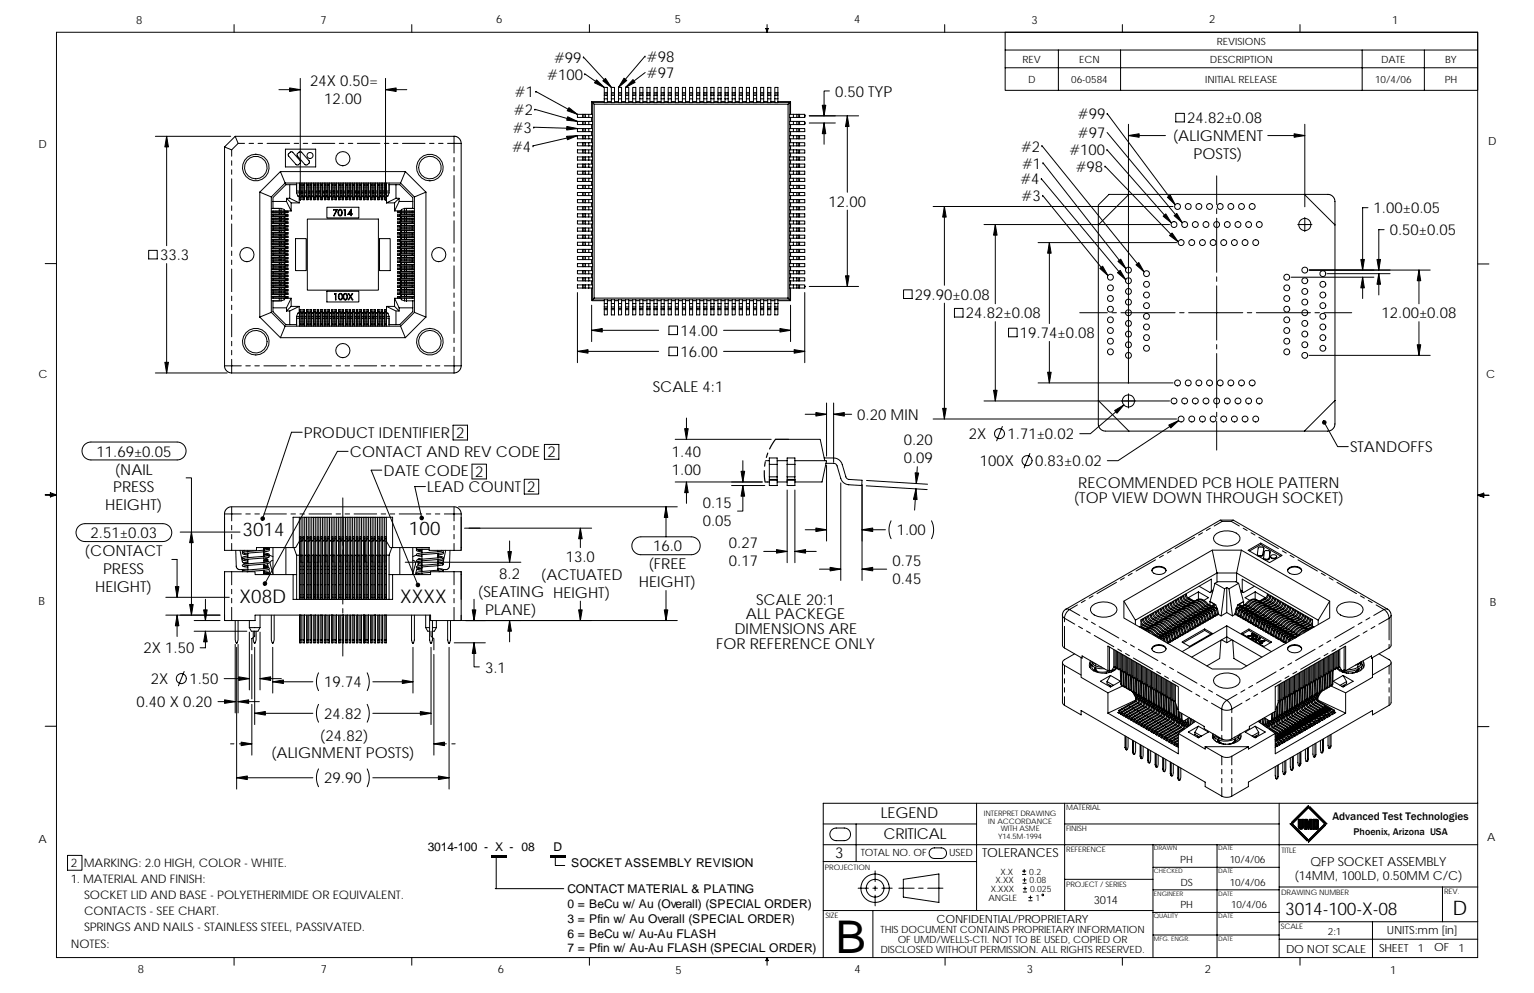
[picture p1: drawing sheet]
<svg xmlns="http://www.w3.org/2000/svg" width="432mm" height="279mm" viewBox="0 0 432 279" stroke-linecap="round" stroke-linejoin="round" font-family="sans-serif">
<defs><g id="words">
<text font-size="12.7" x="235.3" y="268.1">B</text>
<text font-size="5.6" x="408.9" y="257.4">D</text>
<g font-size="5.3">
<text x="68.3" y="150.7">3014</text>
<text x="115.1" y="150.6">100</text>
<text x="67.5" y="169.6">X08D</text>
<text x="112.7" y="169.7">XXXX</text>
</g>
<text font-size="4.9" x="361.7" y="257.6">3014-100-X-08</text>
<g font-size="4.2">
<text x="156" y="17.7">#99</text>
<text x="182.1" y="17.4">#98</text>
<text x="154" y="22.4">#100</text>
<text x="182.1" y="22">#97</text>
<text x="87.3" y="24.3">24X 0.50=</text>
<text x="91.2" y="29.3">12.00</text>
<text x="144.9" y="27.4">#1</text>
<text x="235.1" y="27.2">0.50 TYP</text>
<text x="144.7" y="32.4">#2</text>
<text x="303.4" y="33.6">#99</text>
<text x="334.2" y="34.7">24.82±0.08</text>
<text x="144.3" y="37.4">#3</text>
<text x="303.4" y="38.9">#97</text>
<text x="330.1" y="39.7">(ALIGNMENT</text>
<text x="144.1" y="42.7">#4</text>
<text x="287.4" y="42.6">#2</text>
<text x="287.7" y="47.4">#1</text>
<text x="301" y="43.7">#100</text>
<text x="336" y="44.8">POSTS)</text>
<text x="287.2" y="51.9">#4</text>
<text x="302.8" y="48.4">#98</text>
<text x="233.2" y="58.2">12.00</text>
<text x="287.6" y="56.6">#3</text>
<text x="386.7" y="60">1.00±0.05</text>
<text x="391.2" y="66.2">0.50±0.05</text>
<text x="45.1" y="73.2">33.3</text>
<text x="257.6" y="84.4">29.90±0.08</text>
<text x="271.9" y="89.6">24.82±0.08</text>
<text x="388.9" y="89.6">12.00±0.08</text>
<text x="191.5" y="94.5">14.00</text>
<text x="287.1" y="95.1">19.74±0.08</text>
<text x="191.5" y="100.5">16.00</text>
<text x="183.7" y="110.3">SCALE 4:1</text>
<text x="241.3" y="118.2">0.20 MIN</text>
<text x="85.6" y="123.3">PRODUCT IDENTIFIER</text>
<text x="128.4" y="123.2">2</text>
<text x="254.4" y="125.3">0.20</text>
<text x="272.7" y="123.5">2X</text>
<text x="283.6" y="123.6">1.71±0.02</text>
<text x="27.2" y="128.5">11.69±0.05</text>
<text x="98.5" y="128.6">CONTACT AND REV CODE</text>
<text x="154.1" y="128.6">2</text>
<text x="189.1" y="128.7">1.40</text>
<text x="254.4" y="130.4">0.09</text>
<text x="275.8" y="131.1">100X</text>
<text x="291.4" y="131.2">0.83±0.02</text>
<text x="380" y="127.3">STANDOFFS</text>
<text x="32.3" y="133.5">(NAIL</text>
<text x="108" y="133.9">DATE CODE</text>
<text x="133.7" y="134.2">2</text>
<text x="189.1" y="133.7">1.00</text>
<text x="303.5" y="137.3">RECOMMENDED PCB HOLE PATTERN</text>
<text x="29.6" y="143.6">HEIGHT)</text>
<text x="31.9" y="138.6">PRESS</text>
<text x="120.2" y="138.5">LEAD COUNT</text>
<text x="148.4" y="138.4">2</text>
<text x="197.8" y="142.9">0.15</text>
<text x="302.2" y="141.5">(TOP VIEW DOWN THROUGH SOCKET)</text>
<text x="197.8" y="147.9">0.05</text>
<text x="25.5" y="151.4">2.51±0.03</text>
<text x="183.9" y="155.2">16.0</text>
<text x="205.2" y="154.2">0.27</text>
<text x="252.4" y="150.6">1.00</text>
<text x="23.8" y="156.5">(CONTACT</text>
<text x="29" y="161.5">PRESS</text>
<text x="159.3" y="158.2">13.0</text>
<text x="182.5" y="160.2">(FREE</text>
<text x="205.2" y="159.3">0.17</text>
<text x="251.2" y="159.2">0.75</text>
<text x="26.8" y="166.6">HEIGHT)</text>
<text x="134.5" y="168">(SEATING HEIGHT)</text>
<text x="140.5" y="163">8.2</text>
<text x="152.2" y="163.2">(ACTUATED</text>
<text x="179.9" y="165.2">HEIGHT)</text>
<text x="251.2" y="164.3">0.45</text>
<text x="136.6" y="173">PLANE)</text>
<text x="212.9" y="170.1">SCALE 20:1</text>
<text x="206.7" y="178.5">DIMENSIONS ARE</text>
<text x="210" y="174.3">ALL PACKEGE</text>
<text x="40.4" y="183.9">2X 1.50</text>
<text x="201.6" y="182.6">FOR REFERENCE ONLY</text>
<text x="136.5" y="189.2">3.1</text>
<text x="42.4" y="192.5">2X</text>
<text x="53.3" y="192.5">1.50</text>
<text x="91.2" y="193.4">19.74</text>
<text x="38.4" y="199">0.40 X 0.20</text>
<text x="91.2" y="202.3">24.82</text>
<text x="90.1" y="208.4">(24.82)</text>
<text x="76.3" y="213.4">(ALIGNMENT POSTS)</text>
<text x="91.2" y="220.4">29.90</text>
<text x="247.9" y="230.1">LEGEND</text>
<text x="248.7" y="236.1">CRITICAL</text>
<text x="235.1" y="241.5">3</text>
</g>
<g font-size="3.5">
<text x="276.4" y="241.2">TOLERANCES</text>
<text x="368.9" y="243.7">QFP SOCKET ASSEMBLY</text>
<text x="364.4" y="247.7">(14MM, 100LD, 0.50MM C/C)</text>
</g>
<g font-size="3.4">
<text x="120.4" y="239.5">3014-100 - X - 08</text>
<text x="155.8" y="239.5">D</text>
<text x="160.8" y="243.9">SOCKET ASSEMBLY REVISION</text>
<text x="159.7" y="251.3">CONTACT MATERIAL &amp; PLATING</text>
<text x="159.7" y="255.4">0 = BeCu w/ Au (Overall) (SPECIAL ORDER)</text>
<text x="159.7" y="259.6">3 = Pfin w/ Au Overall (SPECIAL ORDER)</text>
<text x="159.7" y="263.8">6 = BeCu w/ Au-Au FLASH</text>
<text x="159.7" y="268">7 = Pfin w/ Au-Au FLASH (SPECIAL ORDER)</text>
</g>
<g font-size="3.3">
<text x="19.9" y="244">2 MARKING: 2.0 HIGH, COLOR - WHITE.</text>
<text x="19.9" y="248.5">1. MATERIAL AND FINISH:</text>
<text x="23.7" y="253">SOCKET LID AND BASE - POLYETHERIMIDE OR EQUIVALENT.</text>
<text x="23.7" y="257.6">CONTACTS - SEE CHART.</text>
<text x="23.7" y="262.1">SPRINGS AND NAILS - STAINLESS STEEL, PASSIVATED.</text>
<text x="19.9" y="266.6">NOTES:</text>
</g>
<g font-size="3.2">
<text x="38.3" y="6.7">8</text>
<text x="90.2" y="6.8">7</text>
<text x="139.7" y="6.5">6</text>
<text x="189.9" y="6.5">5</text>
<text x="240.4" y="6.6">4</text>
<text x="290.4" y="6.7">3</text>
<text x="340.4" y="6.6">2</text>
<text x="391.8" y="6.7">1</text>
<text x="10.9" y="41.6">D</text>
<text x="418.9" y="40.7">D</text>
<text x="10.8" y="106.3">C</text>
<text x="418.4" y="106.4">C</text>
<text x="10.8" y="170.2">B</text>
<text x="419.4" y="170.6">B</text>
<text x="375.1" y="230.7">Advanced Test Technologies</text>
<text x="10.8" y="237.2">A</text>
<text x="418.6" y="236.8">A</text>
<text x="307.9" y="254.3">3014</text>
<text x="263.6" y="259.7">CONFIDENTIAL/PROPRIETARY</text>
<text x="390.4" y="262.8">UNITS:mm [in]</text>
<text x="362" y="268.2">DO NOT SCALE</text>
<text x="388.2" y="267.8">SHEET</text>
<text x="399.1" y="267.8">1</text>
<text x="403.7" y="267.7">OF</text>
<text x="410.5" y="267.8">1</text>
<text x="38.8" y="273.9">8</text>
<text x="90.3" y="273.9">7</text>
<text x="140.2" y="273.8">6</text>
<text x="190.1" y="273.9">5</text>
<text x="240.5" y="273.8">4</text>
<text x="289" y="273.9">3</text>
<text x="339.1" y="273.9">2</text>
<text x="391.4" y="274.2">1</text>
</g>
<g font-size="2.8">
<text x="287.8" y="17.7">REV</text>
<text x="303.7" y="17.7">ECN</text>
<text x="340.6" y="17.7">DESCRIPTION</text>
<text x="342.5" y="12.7">REVISIONS</text>
<text x="388.8" y="17.7">DATE</text>
<text x="406.8" y="17.7">BY</text>
<text x="289.4" y="23.3">D</text>
<text x="301.5" y="23.3">06-0584</text>
<text x="339.2" y="23.3">INITIAL RELEASE</text>
<text x="387.1" y="23.3">10/4/06</text>
<text x="406.7" y="23.3">PH</text>
<text x="381" y="234.8">Phoenix, Arizona USA</text>
<text x="242.3" y="241">TOTAL NO. OF</text>
<text x="267.2" y="241">USED</text>
<text x="332.2" y="242.7">PH</text>
<text x="346.2" y="242.7">10/4/06</text>
<text x="332.3" y="249.3">DS</text>
<text x="346.2" y="249.3">10/4/06</text>
<text x="332.3" y="255.4">PH</text>
<text x="346.6" y="255.4">10/4/06</text>
<text x="247.9" y="262.6">THIS DOCUMENT CONTAINS PROPRIETARY INFORMATION</text>
<text x="373.8" y="263.1">2:1</text>
<text x="247.8" y="268.2">DISCLOSED WITHOUT PERMISSION. ALL RIGHTS RESERVED.</text>
<text x="252.7" y="265.4">OF UMD/WELLS-CTI. NOT TO BE USED, COPIED OR</text>
</g>
<g font-size="2.5">
<text x="278.9" y="251">X.XXX</text>
<text x="280.2" y="248.5">X.XX</text>
<text x="281.6" y="246.1">X.X</text>
<text x="289.7" y="246.1">0.2</text>
<text x="289.8" y="248.5">0.08</text>
<text x="290" y="251">0.025</text>
<text x="278.2" y="253.5">ANGLE</text>
<text x="291.5" y="253.5">1</text>
</g>
<g font-size="2.1">
<text x="277" y="229.7">INTERPRET DRAWING</text>
<text x="278.2" y="231.8">IN ACCORDANCE</text>
<text x="281.7" y="233.9">WITH ASME</text>
<text x="300.1" y="234">FINISH</text>
<text x="300.1" y="228">MATERIAL</text>
<text x="281" y="236">Y14.5M-1994</text>
<text x="300.1" y="239.6">REFERENCE</text>
<text x="360.7" y="239.9">TITLE</text>
<text x="232.2" y="244.7">PROJECTION</text>
<text x="300.1" y="249.6">PROJECT / SERIES</text>
<text x="360.6" y="251.8">DRAWING NUMBER</text>
<text x="406.5" y="251.6">REV.</text>
<text x="232.4" y="258.4">SIZE</text>
<text x="360.5" y="261.4">SCALE</text>
</g>
<g font-size="1.8">
<text x="324.8" y="239.2">DRAWN</text>
<text x="342.9" y="239.2">DATE</text>
<text x="324.8" y="245.7">CHECKED</text>
<text x="342.9" y="245.7">DATE</text>
<text x="324.8" y="252">ENGINEER</text>
<text x="342.9" y="252">DATE</text>
<text x="324.8" y="258.3">QUALITY</text>
<text x="342.9" y="258.3">DATE</text>
<text x="324.8" y="264.8">MFG. ENGR.</text>
<text x="342.9" y="264.8">DATE</text>
</g>
</g></defs>
<g fill="none" stroke="#000" stroke-width=".28">
<path d="M15.9 9.1h400v260.3h-400zM65.9 6.9v2.2M115.9 6.9v2.2M164.2 16h.1M164.2 16l7.9 8.6M165.9 6.9v2.2M181.6 15.8h.1M181.6 15.8l-7.5 8.8M215.6 8h.6l-.3 1.1zM215.7 8l.2 1.1M215.9 6.9v2.2M216 8l-.1 1.1"/>
<path d="M265.9 6.9v2.2M282.9 9.1h133v16.3h-133zM282.9 14.1h133M282.9 19.1h133M297.9 14.1v11.3M315.4 14.1v11.3M315.9 6.9v2.2M365.9 6.9v2.2M383.4 14.1v11.3M400.9 14.1v11.3M43.7 38.4h21.2M46.9 38.4v30.7"/>
<path d="M66.2 38.4l-3 2.9M78.5 25.2h6M84.5 22.1v32.8M108.5 22.1v32.8M108.5 25.2h6M127.8 38.4h-61.6l.8 1.9M127.8 38.3l.7 .1 .7 .5 .5 .7 .1 .7M127.8 38.4v1.9h-1.8M150.2 35.8h.1M150.2 35.8l12.3 .4M150.6 30.8h.1M150.6 30.8l11.9 3.4"/>
<path d="M150.8 25.7h.1M150.8 25.7l11.7 6.5M162.5 36.2h4.3v.8h-1.1v-.8M162.5 36.2v.8h1.5M162.5 32.2v.8h4.3v-.8h-1.1M162.5 34.2h4.3v.9h-4.3zM162.5 38.2h4.3v.9h-4.3zM162.5 32.2h2.3M162.5 38.2l-12.5 2.8M164 36.2v.8h.4M164 32.2v.8M164 34.2v.9"/>
<path d="M164 38.2v.9M164.4 36.2v.8h.4M164.4 32.2v.8M164.4 34.2v.9M164.4 38.2v.9M164.6 20.8h.1M164.6 20.8l5.5 3.8M164.8 36.2v.8h.9M164.8 32.2h.9v.8M164.8 32.2v.8M164.8 34.2v.9M164.8 38.2v.9"/>
<path d="M165.7 34.2v.9M165.7 38.2v.9M166.5 33v1.2M166.5 35.1v1.1M166.5 37v1.2M166.5 39.1v1.1M166.7 28.8l.5 .5h54.6l.5-.5M166.7 28.8h3.4M166.7 28.8v3.4M166.7 33v1.2M166.7 35.1v1.1M166.7 37v1.2"/>
<path d="M166.7 39.1v1.1M167.2 29.3v54.6M170.1 26.1v-1.5h.9v2.2M170.1 26.8v2.1h.9v-1.1M170.1 26.8h.9M170.1 28.6h-3.6v3.6M171 26.8v1h-.9M171 26.4h-.9v.4M171 26.1h-.9v.3M171 28.8h1.1M171 28.6h1.1M172.1 26.1v-1.5h.9v4.3h-.9v-2.1"/>
<path d="M172.1 26.8h.9M172.1 27.8h.9M173 26.4h-.9v.4M173 26.1h-.9v.3M173 28.8h1.1M173 28.6h1.1M174.1 24.6v4.3h.9v-1.1M174.1 26.8h.9M174.1 27.8h.9M174.1 24.6h.9v2.2M174.1 26.4h.9M174.1 26.1h.9"/>
<path d="M175 26.8v1M175 28.8h1.1M175 28.6h1.1M176.1 26.1v-1.5h.9v2.2M176.1 26.8v2.1h.9v-1.1M176.1 26.8h.9M177 26.8v1h-.9M177 26.4h-.9v.4M177 26.1h-.9v.3M177 28.8h1.1M177 28.6h1.1M178.1 26.1v-1.5h.9v2.2"/>
<path d="M178.1 26.8v2.1h.9v-1.1M178.1 26.8h.9M179 26.8v1h-.9M179 26.4h-.9v.4M179 26.1h-.9v.3M179 28.8h1.1M179 28.6h1.1M180.1 26.1v-1.5h.9v2.2M180.1 26.8v2.1h.9v-1.1M180.1 26.8h.9M181 26.8v1h-.9M181 26.4h-.9v.4"/>
<path d="M181 26.1h-.9v.3M181 28.8h1.1M181 28.6h1.1M181.6 20.4l-5.5 4.2M182.1 26.8h.9M182.1 26.4h.9M182.1 26.1h.9M183 26.8v1h-.9M183 26.8v-2.2h-.9v4.3h.9v-1.1M183 28.8h1.1M183 28.6h1.1M184.1 26.1v-1.5h.9v2.2"/>
<path d="M184.1 26.8v2.1h.9v-1.1M184.1 26.8h.9M185 26.8v1h-.9M185 26.4h-.9v.4M185 26.1h-.9v.3M185 28.8h1.1M185 28.6h1.1M186.1 26.1v-1.5h.9v4.3h-.9v-2.1M186.1 26.8h.9M186.1 27.8h.9M187 26.4h-.9v.4M187 26.1h-.9v.3"/>
<path d="M187 28.8h1.1M187 28.6h1.1M188.1 26.1v-1.5h.9v2.2M188.1 26.8v2.1h.9v-1.1M188.1 26.8h.9M188.1 27.8h.9M189 26.8v1M189 26.4h-.9v.4M189 26.1h-.9v.3M189 28.8h1.1M189 28.6h1.1M190.1 26.8h.9"/>
<path d="M190.1 26.4h.9M190.1 26.1h.9M191 26.8v1h-.9M191 26.8v-2.2h-.9v4.3h.9v-1.1M191 28.8h1.1M191 28.6h1.1M192.1 26.8h.9M192.1 26.4h.9M192.1 26.1h.9M193 26.8v1h-.9M193 26.8v-2.2h-.9v4.3h.9v-1.1M193 28.8h1.1"/>
<path d="M193 28.6h1.1M194.1 26.1v-1.5h.9v4.3h-.9v-2.1M194.1 26.8h.9M194.1 27.8h.9M195 26.4h-.9v.4M195 26.1h-.9v.3M195 28.8h1.1M195 28.6h1.1M196.1 26.1v-1.5h.9v2.2M196.1 26.8v2.1h.9v-1.1M196.1 26.8h.9M197 26.8v1h-.9"/>
<path d="M197 26.4h-.9v.4M197 26.1h-.9v.3M197 28.8h1.1M197 28.6h1.1M198.1 24.6h.9v4.3h-.9zM198.1 26.8h.9M198.1 27.8h.9M198.1 26.4h.9M198.1 26.1h.9M199 28.8h1.1M199 28.6h1.1M200.1 24.6h.9v4.3h-.9z"/>
<path d="M200.1 26.8h.9M200.1 27.8h.9M200.1 26.4h.9M200.1 26.1h.9M201 28.8h1.1M201 28.6h1.1M202.1 26.1v-1.5h.9v4.3h-.9v-2.1M202.1 26.8h.9M202.1 27.8h.9M203 26.4h-.9v.4M203 26.1h-.9v.3M203 28.8h1.1"/>
<path d="M203 28.6h1.1M204.1 26.8h.9M204.1 26.4h.9M204.1 26.1h.9M205 26.8v1h-.9M205 26.8v-2.2h-.9v4.3h.9v-1.1M205 28.8h1.1M205 28.6h1.1M206.1 26.8h.9M206.1 26.4h.9M206.1 26.1h.9M207 26.8v1h-.9"/>
<path d="M207 26.8v-2.2h-.9v4.3h.9v-1.1M207 28.8h1.1M207 28.6h1.1M208.1 26.1v-1.5h.9v4.3h-.9v-2.1M208.1 26.8h.9M208.1 27.8h.9M209 26.4h-.9v.4M209 26.1h-.9v.3M209 28.8h1.1M209 28.6h1.1M210.1 26.8h.9M210.1 26.4h.9"/>
<path d="M210.1 26.1h.9M211 26.8v1h-.9M211 26.8v-2.2h-.9v4.3h.9v-1.1M211 28.8h1.1M211 28.6h1.1M212.1 24.6h.9v4.3h-.9zM212.1 26.8h.9M212.1 27.8h.9M212.1 26.4h.9M212.1 26.1h.9M213 28.8h1.1M213 28.6h1.1"/>
<path d="M214.1 26.8v1M214.1 26.1v-1.5h.9v4.3h-.9v-1.1M214.1 26.8h.9M214.1 27.8h.9M215 26.4h-.9v.4M215 26.1h-.9v.3M215 28.8h1.1M215 28.6h1.1M216.1 24.6h.9v4.3h-.9zM216.1 26.8h.9M216.1 27.8h.9M216.1 26.4h.9"/>
<path d="M216.1 26.1h.9M217 28.8h1.1M217 28.6h1.1M218.1 26.1v-1.5h.9v4.3h-.9v-2.1M218.1 26.8h.9M218.1 27.8h.9M219 26.4h-.9v.4M219 26.1h-.9v.3M219 28.8h3.3M219 28.6h3.5v3.6M221.8 29.3v54.6M222.3 34.2h2"/>
<path d="M222.3 32.2h4.2v.8h-4.2M222.3 36.2h2M222.3 38.2h4.2v.9h-2.2M222.3 35.1h1M222.3 37h1M222.3 39.1h1M222.3 28.8v55.6M222.5 33v1.2M222.5 35.1v1.1M222.5 37v1.2M222.5 39.1v1.1M223.3 34.2v.9h1"/>
<path d="M223.3 36.2v.8h1M223.3 38.2v.9h1M223.3 32.2v.8M224.3 34.2h.4v.9M224.3 36.2h.4v.8M224.3 32.2v.8M224.3 34.2v.9M224.3 36.2v.8M224.3 38.2v.9M224.3 35.1h.4M224.7 36.2h.4v.8M224.7 34.2h.4v.9"/>
<path d="M224.7 35.1h.4M224.7 32.2v.8M224.7 38.2v.9M225.1 34.2h1.4v.9h-1.4M225.1 36.2h1.4v.8h-2.2M225.1 32.2v.8M225.1 38.2v.9M226.5 32.6h.1M226.5 32.5l.1 .2M226.5 34.6h.1M226.5 34.5l.1 .2M226.5 34.5v.2"/>
<path d="M226.6 32.5l-.2 .2M226.6 34.5l-.2 .2M227.8 32.6h13.9M227.8 34.6h7.3M232 34.6v6M233.5 25.6h-1.5v7M238.5 32.6v21.5M311.6 37.3l21.2 25.4M311.7 32h.1M311.7 32l19.1 25.6M317.6 38.1h10.5M317.6 35v72.8"/>
<path d="M331 31.9h2.4v2.4h-2.4zM356.9 38.1h10.4M367.3 35v23.2M65.2 42.2l-2-.9v61.6M65.2 42.2v1.8M65.2 45.2v1.3M65.2 47.8v1.2M65.2 50.3v6.4M65.2 57.9v1.3M67 40.3h1.8M67 40.3l-1.8 1.9M70.1 40.3h1.3"/>
<path d="M72.6 40.3h1.3M73.1 54.1v35.1M75.2 40.3h6.3M76.4 59.4h4.6v.4h-4.6M76.4 55.4v32.5M76.4 58.7h2.2v.7M76.4 59.4h3.8M76.4 59.9h2.7M76.8 56.7v1.9h2.3l.9 .3 .2 .5h1.8M76.8 56.7h3.8M76.9 59.4v.4M77 59.4v.4"/>
<path d="M77.7 59.4h.1M77.7 59.8v.1M78.6 59.9v.5M78.9 48.3l1.4 3.2M78.9 48.3l-5.8 5.8M78.9 48.3h35.2M79.1 59.9h.9v.5M79.1 59.9v.5h.9M79.1 58.6v.8M80 58.9v.5M80 59.9h.2M80.2 59.4h.1"/>
<path d="M80.2 59.8v.6M80.3 51.5l-3.9 3.9-3.3-1.3M80.3 51.5h32.5M80.3 59.4v.4M80.3 42h8.6v5h-8.6zM80.6 59.4v.4M80.6 55.8l1.4 1.3M80.6 55.8h1M80.6 55.8v.9M80.6 56.7l1.4 2.7M81 59.4v.4M81.2 43.2l.7-.5 .4 .1 2.3 2.5-.1 .6-.6 .5h-.5l-2.2-2.6z"/>
<path d="M81.6 52h-1.1l-3.7 3.6v1.1M81.6 55.8l2.6 1.3M82 57.1h2.2M82 57.1v2.3M82.8 40.3h1.3M83.5 54.3v-2.3h-1.9v3.8M83.5 54.3l.3 .8M83.5 52h.1M83.5 54.3h.8M83.5 52v1.8h.8v.5M83.5 51.5v.5M83.7 43.3l.7-.6 .4 .1 2.2 2.5v.6l-.7 .5h-.4l-2.2-2.6z"/>
<path d="M83.8 55.1l.5 .3M83.8 55.1h.5M84.3 51.5v2.3M84.3 54.3l-.1 2.8M84.3 52.8h.1M84.3 51.5v4.7h.4v-4.7M84.3 52h.4M84.3 55.7h.4M84.3 55.5h.4M84.3 52.2h.4M84.5 56.1l.1 .2M84.5 56.1v.2"/>
<path d="M84.6 56.1l-.2 .2M84.7 55.4h.1M84.7 52.8h.1M84.8 53.8h.5v.5h-.5v.8h.5M84.8 55.1v.3h.5M85.3 55.4h.1M85.3 52.8h.1M85.3 51.5v4.7h.4v-4.7M85.3 52h.4M85.3 55.7h.4M85.3 55.5h.4M85.3 52.2h.4"/>
<path d="M85.3 40.3h1.3M85.7 55.4h.1M85.7 52.8h.1M85.8 54.3v.8h.5M85.8 55.1v.3h.5M85.8 53.8h.5M85.8 54.3h.5M85.8 51.5v2.8M86.3 51.5v3.9M86.3 55.4h.1M86.3 52.8h.1M86.3 51.5v4.7h.4"/>
<path d="M86.3 52h.4M86.3 55.7h.4M86.3 55.5h.4M86.3 52.2h.4M86.7 55.4h.1M86.7 52.8h.1M86.7 51.5v4.7M86.8 54.3v.8h.4M86.8 55.1v.3h.4M86.8 53.8h.4M86.8 51.5v2.8M86.8 54.3h.4"/>
<path d="M87.2 51.5v3.9M87.2 55.4h.1M87.2 52.8h.1M87.3 51.5v4.7h.4M87.3 52h.4M87.3 55.7h.4M87.3 55.5h.4M87.3 52.2h.4M87.7 55.4h.6M87.7 52.8h.1M87.7 51.5v4.7M87.8 53.8h.5"/>
<path d="M87.8 51.5v3.9M87.8 55.1h.5M87.9 40.3h6.3M88.3 53.8v.5h-.5M88.3 51.5v2.3M88.3 54.3v1.1M88.3 52.8h.1M88.3 51.5v4.7h.4v-4.7M88.3 52h.4M88.3 55.7h.4M88.3 55.5h.4M88.3 52.2h.4"/>
<path d="M88.7 55.4h.1M88.7 52.8h.1M88.8 55.1v.3h.5M88.8 53.8h.5M89.3 53.8v.5h-.5v.8h.5M89.3 51.5v2.3M89.3 54.3v1.1M89.3 55.4h.1M89.3 52.8h.1M89.3 51.5v4.7h.4v-4.7M89.3 52h.4M89.3 55.7h.4"/>
<path d="M89.3 55.5h.4M89.3 52.2h.4M89.7 55.4h.1M89.7 52.8h.1M89.7 55.1v.3h.6M89.7 53.8h.6M90.3 54.3h-.6v.8h.6M90.3 55.4h.1M90.3 52.8h.1M90.3 51.5v4.7h.4v-4.7M90.3 52h.4M90.3 55.7h.4"/>
<path d="M90.3 55.5h.4M90.3 52.2h.4M90.7 55.4h.6M90.7 52.8h.1M90.8 54.3v.8h.4M90.8 53.8h.4M90.8 51.5v2.8M90.8 55.1v.3M91.2 53.8v.5h-.4M91.2 51.5v2.3M91.2 54.3v1.1M91.2 52.8h.1"/>
<path d="M91.3 51.5v4.7h.4M91.3 52h.4M91.3 55.7h.4M91.3 55.5h.4M91.3 52.2h.4M91.7 55.4h.6M91.7 52.8h.1M91.7 51.5v4.7M91.8 53.8h.5M91.8 51.5v3.9M91.8 55.1h.5M92 58.3h9v3h-9z"/>
<path d="M92.3 53.8v.5h-.5M92.3 51.5v2.3M92.3 54.3v1.1M92.3 52.8h.1M92.3 51.5v4.7h.4M92.3 52h.4M92.3 55.7h.4M92.3 55.5h.4M92.3 52.2h.4M92.7 55.4h.1M92.7 52.8h.1M92.7 51.5v4.7"/>
<path d="M92.8 54.3v.8h.5M92.8 55.1v.3h.5M92.8 53.8h.5M92.8 51.5v2.8M92.8 54.3h.5M93.3 51.5v3.9M93.3 55.4h.1M93.3 52.8h.1M93.3 51.5v4.7h.4v-4.7M93.3 52h.4M93.3 55.7h.4M93.3 55.5h.4"/>
<path d="M93.3 52.2h.4M93.7 55.4h.6M93.7 52.8h.1M93.7 53.8h.6M93.9 58.9h1.1l-1 1.9-.1-.1 .8-1.6h-.8zM94.3 54.3h-.6v.8h.6M94.3 51.5v3.9M94.3 52.8h.1M94.3 52v.2M94.3 52h.4M94.3 55.7h.4M94.3 55.5h.4"/>
<path d="M94.3 52.2h.4M94.3 51.5v.5M94.7 51.5v4.7h-.4v-4M94.7 55.4h.1M94.7 52.8h.1M94.8 54.3v.8h.4M94.8 55.1v.3h.4M94.8 53.8h.4M94.8 54.3h.4M94.8 51.5v2.8M95.2 55.4h.1M95.2 52.8h.1"/>
<path d="M95.3 51.5v4.7h.4v-4.7M95.3 52h.4M95.3 55.7h.4M95.3 55.5h.4M95.3 52.2h.4M95.3 59.1a.63 .63 0 0 1 .9-.1 .63 .63 0 0 1 .2 .8 .66 .66 0 0 1-.7 1 .66 .66 0 0 1-.6-1zM95.5 40.3h1.3M95.5 59.2l.3-.1a.86 .86 0 0 1 0 1.5 .89 .89 0 0 1-.3-1.4zM95.7 55.4h.1M95.7 52.8h.1M95.8 54.3v.8h.5M95.8 55.1v.3h.5"/>
<path d="M95.8 53.8h.5M95.8 54.3h.5M95.8 51.5v2.8M96.3 51.5v3.9M96.3 55.4h.1M96.3 52.8h.1M96.3 51.5v4.7h.4M96.3 52h.4M96.3 55.7h.4M96.3 55.5h.4M96.3 52.2h.4M96.7 55.4h.1"/>
<path d="M96.7 52.8h.1M96.7 51.5v4.7M96.8 53.8h.5v.5M96.8 54.3v.8h.5M96.8 55.1v.3h.5M96.8 51.5v2.8M96.8 54.3h.5M96.9 58.9h.3v1.8h-.1v-1.6h-.3zM97.3 51.5v2.3M97.3 54.3v1.1M97.3 55.4h.1M97.3 52.8h.1"/>
<path d="M97.3 51.5v4.7h.4M97.3 52h.4M97.3 55.7h.4M97.3 55.5h.4M97.3 52.2h.4M97.7 55.4h.6M97.7 52.8h.1M97.7 51.5v4.7M97.7 54.3v.8h.6M97.7 51.5v2.8M97.7 55.1v.3M97.7 53.8h.6"/>
<path d="M98 40.3h1.3M98.3 53.8v.5h-.6M98.3 51.5v2.3M98.3 54.3v1.1M98.3 52.8h.1M98.3 51.5v4.7h.4v-4.7M98.3 52h.4M98.3 55.7h.4M98.3 55.5h.4M98.3 52.2h.4M98.7 55.4h.1M98.7 52.8h.1"/>
<path d="M98.7 59.4v.7h-.5zM98.8 55.1v.3h.5M98.8 53.8h.5M98.9 58.9h.1M98.9 58.9v1.2l.2 .2h-.2l-.2 .4v-.4h-.8zM99.3 54.3h-.5v.8h.5M99.3 51.5v3.9M99.3 55.4h.1M99.3 52.8h.1M99.3 51.5v4.7h.4v-4.7M99.3 52h.4M99.3 55.7h.4"/>
<path d="M99.3 55.5h.4M99.3 52.2h.4M99.7 55.4h.1M99.7 52.8h.1M99.8 54.3v.8h.5M99.8 55.1v.3h.5M99.8 53.8h.5M99.8 54.3h.5M99.8 51.5v2.8M100.3 55.4h.1M100.3 52.8h.1M100.3 51.5v4.7h.4v-4.7"/>
<path d="M100.3 52h.4M100.3 55.7h.4M100.3 55.5h.4M100.3 52.2h.4M100.6 40.3h6.3M100.7 55.4h.6M100.7 52.8h.1M100.8 54.3v.8h.5M100.8 51.5v2.8M100.8 55.1v.3M100.8 53.8h.5M100.8 54.3h.5"/>
<path d="M101.3 51.5v3.9M101.3 52.8h.1M101.3 51.5v4.7h.4M101.3 52h.4M101.3 55.7h.4M101.3 55.5h.4M101.3 52.2h.4M101.7 55.4h.6M101.7 52.8h.1M101.7 51.5v4.7M101.7 54.3v.8h.6M101.7 53.8h.6"/>
<path d="M101.7 54.3h.6M101.7 51.5v2.8M101.7 55.1v.3M102.3 51.5v3.9M102.3 52.8h.1M102.3 51.5v4.7h.4v-4.7M102.3 52h.4M102.3 55.7h.4M102.3 55.5h.4M102.3 52.2h.4M102.7 55.4h.1M102.7 52.8h.1"/>
<path d="M102.8 55.1v.3h.5M102.8 53.8h.5M103.3 54.3h-.5v.8h.5M103.3 51.5v3.9M103.3 55.4h.1M103.3 52.8h.1M103.3 51.5v4.7h.4v-4.7M103.3 52h.4M103.3 55.7h.4M103.3 55.5h.4M103.3 52.2h.4M103.7 55.4h.6"/>
<path d="M103.7 52.8h.1M103.8 53.8h.5v.5h-.5v.8h.5M104.3 52.8h.1M104.3 51.5v4.7h.4v-4.7M104.3 52h.4M104.3 55.7h.4M104.3 55.5h.4M104.3 52.2h.4M104.7 55.4h.1M104.7 52.8h.1M104.8 54.3v.8h.5M104.8 55.1v.3h.5"/>
<path d="M104.8 54.3h.5M104.8 51.5v2.8M105.3 55.4h.1M105.3 52.8h.1M105.3 52h.4M105.3 55.7h.4M105.3 55.5h.4M105.3 52.2h.4M105.7 51.5v4.7h-.4v-4.7v2.3h-.5M105.7 55.4h.1M105.7 52.8h.1M105.7 54.3v.8h.6"/>
<path d="M105.7 55.1v.3h.6M105.7 51.5v2.8M105.7 53.8h.6M105.7 54.3h.6M106.3 51.5v3.9M106.3 55.4h.1M106.3 52.8h.1M106.3 51.5v4.7h.4v-4.7M106.3 52h.4M106.3 55.7h.4M106.3 55.5h.4M106.3 52.2h.4"/>
<path d="M106.7 55.4h.1M106.7 52.8h.1M106.8 55.1v.3h.5M106.8 53.8h.5M107.3 54.3h-.5v.8h.5M107.3 51.5v3.9M107.3 55.4h.1M107.3 52.8h.1M107.3 51.5v4.7h.4v-4.7M107.3 52h.4M107.3 55.7h.4M107.3 55.5h.4"/>
<path d="M107.3 52.2h.4M107.7 55.4h.1M107.7 52.8h.1M107.8 55.1v.3h.5M107.8 53.8h.5M108.2 40.3h1.3M108.3 54.3h-.5v.8h.5M108.3 55.4h.1M108.3 52.8h.1M108.3 51.5v4.7h.4v-4.7M108.3 52h.4M108.3 55.7h.4"/>
<path d="M108.3 55.5h.4M108.3 52.2h.4M108.5 56.1l.1 .2M108.5 56.1v.2M108.6 56.1l-.2 .2M108.7 55.4h.1M108.7 52.8h.1M108.8 55.1v.3M108.8 53.8h.7M108.8 55.4v1.7M109.2 55.1l-.4 .3M109.5 54.3h-.7v.8h.4"/>
<path d="M109.5 52h3l3.7 3.6v3.1M109.5 54.3l-.3 .8M109.5 51.5v2.8M110.7 40.3h1.3M111.5 55.8h.9l-1.3 1.3h-2.3M111.5 55.8l-2.7 1.3M111.5 52v3.8M112.4 55.8v.9l-1.3 2.7v-2.3M112.4 56.7h3.8M112.4 59.4v.5M112.7 59.4v.5M112.8 59.4h1.1"/>
<path d="M112.8 59.4h.1M112.8 59.9v.6M113 58.9v.5M113 59.9v.5M113.3 40.3h6.3M113.9 58.6l-.9 .3-.2 .5h-1.7M113.9 58.6l2.7 .1M113.9 58.6v.8M113.9 59.9v.5M114.1 48.3l-1.3 3.2 3.8 3.9M114.1 48.3l5.8 5.8M114.4 58.7v.7h-.5"/>
<path d="M114.4 59.9v.5M114.4 59.4h2.2M115.3 59.4h.1M115.3 59.9h.1M116 59.4v.5M116.1 59.4v.5M116.6 59.4h-4.6v.5h4.6M116.6 55.4v32.5M119.9 54.1l-3.3 1.3M119.9 54.1v35.1M120.9 40.3h1.3M123.4 40.3h1.3"/>
<path d="M127.8 44.3v1.3M127.8 46.9v1.2M127.8 49.4v6.4M127.8 57v1.3M127.8 59.6v1.2M129.8 40.3h-2v2.8M129.8 40.3v62.6M150 41h.1M162.5 52.2h4.3v.8h-4.3zM162.5 44.2h4.3v.8h-4.3zM162.5 46.2h4.3v.9h-4.3zM162.5 50.2h4.3v.9h-4.3z"/>
<path d="M162.5 58.2h4.3v.8h-4.3zM164 56.2v.8h.4M164 54.2v.8h.4M164 48.2v.8h.4M164 42.2v.9h.4M164 40.2v.8h.4M164 57h-1.5v-.8h4.3v.8h-2M164 49h-1.5v-.8h4.3v.8h-2M164 41h-1.5v-.8h4.3v.8h-1.1M164 44.2v.8M164 46.2v.9M164 50.2v.9"/>
<path d="M164 52.2v.8M164 58.2v.8M164.4 56.2v.8h.4M164.4 54.2v.8h.4M164.4 48.2v.8h.4M164.4 40.2v.8h.4M164.4 42.2v.9h.4M164.4 44.2v.8M164.4 46.2v.9M164.4 50.2v.9M164.4 52.2v.8M164.4 58.2v.8"/>
<path d="M164.8 54.2h.9v.8M164.8 42.2h.9v.9M164.8 40.2v.8h.9M164.8 54.2h-2.3v.8h1.5M164.8 42.2h-2.3v.9h1.5M164.8 42.2v.9M164.8 44.2v.8M164.8 46.2v.9M164.8 48.2v.8M164.8 50.2v.9M164.8 52.2v.8M164.8 54.2v.8"/>
<path d="M164.8 56.2v.8M164.8 58.2v.8M165.7 42.2h1.1v.9h-2M165.7 54.2h1.1v.8h-2M165.7 40.2v.8M165.7 44.2v.8M165.7 46.2v.9M165.7 48.2v.8M165.7 50.2v.9M165.7 52.2v.8M165.7 56.2v.8M165.7 58.2v.8"/>
<path d="M166.5 41v1.2M166.5 43.1v1.1M166.5 45v1.2M166.5 47.1v1.1M166.5 49v1.2M166.5 51.1v1.1M166.5 53v1.2M166.5 55v1.2M166.5 57v1.2M166.5 59v1.2M166.7 41v1.2M166.7 43.1v1.1"/>
<path d="M166.7 45v1.2M166.7 47.1v1.1M166.7 49v1.2M166.7 51.1v1.1M166.7 53v1.2M166.7 55v1.2M166.7 57v1.2M166.7 59v1.2M222.3 56.2h4.2v.8h-2.2M222.3 52.2h4.2v.8h-4.2M222.3 57h1M222.3 40.2h2"/>
<path d="M222.3 42.2h2M222.3 44.2h2M222.3 46.2h4.2v.9h-2.2M222.3 50.2h4.2v.9h-2.2M222.3 51.1h1M222.3 48.2h4.2v.8h-4.2M222.3 58.2h2M222.3 43.1h1M222.3 54.2h2M222.3 47.1h1M222.3 45h1M222.5 41v1.2"/>
<path d="M222.5 43.1v1.1M222.5 45v1.2M222.5 47.1v1.1M222.5 49v1.2M222.5 51.1v1.1M222.5 53v1.2M222.5 55v1.2M222.5 57v1.2M222.5 59v1.2M223.3 42.2v.9h1M223.3 44.2v.8h1M223.3 46.2v.9h1"/>
<path d="M223.3 50.2v.9h1M223.3 56.2v.8h1M223.3 40.2v.8M223.3 48.2v.8M223.3 52.2v.8M223.3 54.2v.8M223.3 58.2v.8M224.3 42.2h.4v.9M224.3 40.2h.4v.8M224.3 44.2h.4v.8M224.3 54.2h.4v.8M224.3 58.2h.4v.8"/>
<path d="M224.3 40.2v.8M224.3 42.2v.9M224.3 44.2v.8M224.3 46.2v.9M224.3 48.2v.8M224.3 50.2v.9M224.3 52.2v.8M224.3 54.2v.8M224.3 56.2v.8M224.3 58.2v.8M224.7 44.2h.4v.8M224.7 40.2h.4v.8"/>
<path d="M224.7 42.2h.4v.9M224.7 58.2h.4v.8M224.7 54.2h.4v.8M224.7 46.2v.9M224.7 48.2v.8M224.7 50.2v.9M224.7 52.2v.8M224.7 56.2v.8M225.1 40.2h1.4v.8h-4.2M225.1 42.2h1.4v.9h-2.2M225.1 44.2h1.4v.8h-2.2M225.1 54.2h1.4v.8h-4.2"/>
<path d="M225.1 58.2h1.4v.8h-4.2M225.1 46.2v.9M225.1 48.2v.8M225.1 50.2v.9M225.1 52.2v.8M225.1 56.2v.8M238.5 59.1v21.5M262.7 58.1h67.5M265.8 58.1v22.2M293.1 50.3h.1M293.1 50.3l23.8 28.4M293.3 41h.1"/>
<path d="M293.3 41l28.8 35.5M293.5 55h.1M293.5 55l18.4 22.5M293.6 45.8h.1M293.6 45.8l23.3 29.8M311 46.8h.1M311 46.8l20.7 21.3M311.6 42.1h.1M311.6 42.1l18.2 20.7M317.8 54.7l-8.6 8.6M342.5 49.5v8.1M342.5 58.8v1.3"/>
<path d="M367.2 54.7h-55l-3 3v5.6M385.1 58.4h-1.5v17.6M12.7 74.2h3.2M41.8 70.4h2.5v2.5h-2.5zM46.9 74.2v30.7M65.2 60.5v1.2M65.2 63v6.4M65.2 70.6v1.3M65.2 73.2v1.2M65.2 75.7v6.4M76.4 73.9h2.2v.5M76.4 60.4h4.6v.4h-4.6"/>
<path d="M76.4 61.4h4.6v.4h-4.6M76.4 62.4h4.6v.4h-4.6M76.4 63.4h4.6v.4h-4.6M76.4 64.4h4.6v.4h-4.6M76.4 65.4h4.6v.4h-4.6M76.4 66.4h4.6v.4h-4.6M76.4 67.4h4.6v.4h-4.6M76.4 69.4h4.6v.4h-4.6M76.4 70.4h4.6v.4h-4.6M76.4 71.4h4.6v.4h-4.6M76.4 72.4h4.6v.4h-4.6M76.4 73.4h4.6v.5h-4.6"/>
<path d="M76.4 74.4h4.6v.4h-4.6M76.4 75.4h4.6v.4h-4.6M76.4 76.4h4.6v.4h-4.6M76.4 77.4h4.6v.5h-4.6M76.4 78.4h4.6v.4h-4.6M76.4 79.4h4.6v.4h-4.6M76.4 74.4h3.8M76.4 69.4h3.8M76.4 64.4h3.8M76.4 70.4h3.8M76.4 68.4h3.9M76.4 67.9h2.7"/>
<path d="M76.4 62.9h2.7M76.4 61.4h3.8M76.4 75.4h3.8M76.4 65.4h3.8M76.4 63.9h2.2M76.4 68.9h2.2M76.4 71.9h2.2M76.4 60.9h2.2M76.4 75.9h3.8M76.4 78.4h3.8M76.4 77.9h2.7M76.4 79.4h2.7"/>
<path d="M76.4 78.9h2.7M76.4 72.9h2.7M76.4 60.4h2.7M76.4 76.9h3.8M76.4 64.9h2.7M76.9 60.4v.4M76.9 61.4v.4M76.9 62.4v.4M76.9 63.4v.4M76.9 64.4v.4M76.9 65.4v.4M76.9 66.4v.4"/>
<path d="M76.9 67.4v.4M76.9 68.4v.4M76.9 69.4v.4M76.9 70.4v.4M76.9 71.4v.4M76.9 72.4v.4M76.9 73.4v.5M76.9 74.4v.4M76.9 75.4v.4M76.9 76.4v.4M76.9 77.4v.5M76.9 78.4v.4"/>
<path d="M76.9 79.4v.4M77 60.4v.4M77 61.4v.4M77 62.4v.4M77 63.4v.4M77 64.4v.4M77 65.4v.4M77 66.4v.4M77 67.4v.4M77 68.4v.4M77 69.4v.4M77 70.4v.4"/>
<path d="M77 71.4v.4M77 72.4v.4M77 73.4v.5M77 74.4v.4M77 75.4v.4M77 76.4v.4M77 77.4v.5M77 78.4v.4M77 79.4v.4M77.7 60.4h.1M77.7 60.8v.1M77.7 61.4h.1"/>
<path d="M77.7 61.8v.1M77.7 62.4h.1M77.7 62.8v.1M77.7 63.4h.1M77.7 63.8v.1M77.7 64.4h.1M77.7 64.8v.1M77.7 65.4h.1M77.7 65.8v.1M77.7 66.4h.1M77.7 66.8v.1M77.7 67.4h.1"/>
<path d="M77.7 67.8v.1M77.7 68.4h.1M77.7 68.8v.1M77.7 69.4h.1M77.7 69.8v.1M77.7 70.4h.1M77.7 70.8v.1M77.7 71.4h.1M77.7 71.8v.1M77.7 72.4h.1M77.7 72.8v.1M77.7 73.4h.1"/>
<path d="M77.7 73.9h.1M77.7 74.4h.1M77.7 74.8v.1M77.7 75.4h.1M77.7 75.8v.1M77.7 76.4h.1M77.7 76.8v.1M77.7 77.4h.1M77.7 77.9h.1M77.7 78.4h.1M77.7 78.8v.1M77.7 79.4h.1"/>
<path d="M77.7 79.8v.1M78.6 71.4v-.5h.5v.5M78.6 71.9h.5v.5M78.6 68.9h.5v.5M78.6 63.9h.5v.5M78.6 70.4v-.5h.5v.5M78.6 67.4v-.5h.5v.5M78.6 66.4v-.5h.5v.5M78.6 61.9v.5M78.6 62.9v.5M78.6 63.9v.5M78.6 64.9v.5"/>
<path d="M78.6 67.9v.5M78.6 68.9v.5M78.6 71.9v.5M78.6 72.9v.5M78.6 74.9v.5M78.6 75.9v.5M78.6 76.9v.5M78.6 77.9v.5M78.6 78.9v.5M78.6 73.9h.5M79.1 62.9h.9v.5M79.1 73.9h.9v.5"/>
<path d="M79.1 62.4v-.5h.9v.5M79.1 60.9h-.5v.5M79.1 64.9h.9v.5M79.1 71.9h.9v.5M79.1 69.9h.9v.5M79.1 72.9h.9v.5M79.1 67.9h.9v.5M79.1 78.9h.9v.5M79.1 78.9v.5h.9M79.1 77.9h.9v.5M79.1 75.4v-.5h.9v.5M79.1 66.9h.9v.5"/>
<path d="M79.1 65.9h.9v.5M79.1 60.9v.5M79.1 62.9v.5M79.1 64.9v.5M79.1 67.9v.5M79.1 72.9v.5M79.1 73.9v.5M79.1 75.9v.5M79.1 76.9v.5M79.1 77.9v.5M79.1 63.9h1.1M79.1 68.9h1.1"/>
<path d="M79.1 60.9h1.1M80 67.9h.2M80 62.9h.2M80 60.9v.5M80 63.9v.5M80 68.9v.5M80 70.9v.5M80 75.9v.5M80 76.9v.5M80 79.9v.5M80 71.9h.2M80 73.9h.2"/>
<path d="M80 77.9h.2M80 79.4h.2M80 78.9h.2M80 72.9h.2M80 60.4h.2M80 64.9h.2M80.2 60.8v.6M80.2 61.8v.6M80.2 62.8v.6M80.2 63.8v.6M80.2 64.8v.6M80.2 65.8v.6"/>
<path d="M80.2 66.8v.6M80.2 67.8v.6M80.2 68.8v.6M80.2 69.8v.6M80.2 70.8v.6M80.2 71.8v.6M80.2 72.8v.6M80.2 73.9v.5M80.2 74.8v.6M80.2 75.8v.6M80.2 76.8v.6M80.2 77.9v.5"/>
<path d="M80.2 78.8v.6M80.2 79.8v.6M80.3 68.4h.3M80.3 60.4v.4M80.3 61.4v.4M80.3 62.4v.4M80.3 63.4v.4M80.3 64.4v.4M80.3 65.4v.4M80.3 66.4v.4M80.3 67.4v.4M80.3 68.4v.4"/>
<path d="M80.3 69.4v.4M80.3 70.4v.4M80.3 71.4v.4M80.3 72.4v.4M80.3 73.4v.5M80.3 74.4v.4M80.3 75.4v.4M80.3 76.4v.4M80.3 77.4v.5M80.3 78.4v.4M80.3 79.4v.4M80.6 68.4h.4v.4h-4.6"/>
<path d="M80.6 60.4v.4M80.6 61.4v.4M80.6 62.4v.4M80.6 63.4v.4M80.6 64.4v.4M80.6 65.4v.4M80.6 66.4v.4M80.6 67.4v.4M80.6 68.4v.4M80.6 69.4v.4M80.6 70.4v.4M80.6 71.4v.4"/>
<path d="M80.6 72.4v.4M80.6 73.4v.5M80.6 74.4v.4M80.6 75.4v.4M80.6 76.4v.4M80.6 77.4v.5M80.6 78.4v.4M80.6 79.4v.4M81 60.4v.4M81 61.4v.4M81 62.4v.4M81 63.4v.4"/>
<path d="M81 64.4v.4M81 65.4v.4M81 66.4v.4M81 67.4v.4M81 68.4v.4M81 69.4v.4M81 70.4v.4M81 71.4v.4M81 72.4v.4M81 73.4v.5M81 74.4v.4M81 75.4v.4"/>
<path d="M81 76.4v.4M81 77.4v.5M81 78.4v.4M81 79.4v.4M83.2 67.1h3v9h-3zM86.5 61.6h20v20h-20zM106.8 67.1h3v9h-3zM112.4 60.5v.4M112.4 61.4v.4M112.4 62.4v.4M112.4 63.4v.5M112.4 64.5v.4"/>
<path d="M112.4 65.4v.4M112.4 66.4v.4M112.4 67.4v.5M112.4 68.5v.4M112.4 69.4v.4M112.4 70.4v.4M112.4 71.4v.5M112.4 72.5v.4M112.4 73.4v.5M112.4 74.4v.4M112.4 75.4v.5M112.4 76.5v.4"/>
<path d="M112.4 77.4v.5M112.4 78.4v.4M112.4 79.4v.4M112.7 60.5v.4M112.7 61.4v.4M112.7 62.4v.4M112.7 63.4v.5M112.7 64.5v.4M112.7 65.4v.4M112.7 66.4v.4M112.7 67.4v.5M112.7 68.5v.4"/>
<path d="M112.7 69.4v.4M112.7 70.4v.4M112.7 71.4v.5M112.7 72.5v.4M112.7 73.4v.5M112.7 74.4v.4M112.7 75.4v.5M112.7 76.5v.4M112.7 77.4v.5M112.7 78.4v.4M112.7 79.4v.4M112.8 74.4h3.8"/>
<path d="M112.8 72.4h3.8M112.8 69.4h3.8M112.8 64.4h3.8M112.8 70.4h3.8M112.8 68.4h3.8M112.8 67.9h3.8M112.8 62.9h3.8M112.8 61.4h3.8M112.8 75.4h3.8M112.8 65.4h3.8M112.8 63.9h3.8M112.8 68.9h3.8"/>
<path d="M112.8 71.9h3.8M112.8 73.9h3.8M112.8 75.9h3.8M112.8 78.4h3.8M112.8 77.9h3.8M112.8 79.4h3.8M112.8 78.9h3.8M112.8 72.9h3.8M112.8 73.4h3.8M112.8 60.4h3.8M112.8 77.4h3.8M112.8 76.9h3.8"/>
<path d="M112.8 60.9v.5M112.8 61.8v.6M112.8 62.8v.6M112.8 63.9v.6M112.8 64.9v.5M112.8 65.8v.6M112.8 66.8v.6M112.8 67.9v.6M112.8 68.9v.5M112.8 69.8v.6M112.8 70.8v.6M112.8 71.9v.6"/>
<path d="M112.8 72.9v.5M112.8 73.9v.5M112.8 74.8v.6M112.8 75.9v.6M112.8 76.9v.5M112.8 77.9v.5M112.8 78.8v.6M112.8 79.8v.7M113 60.9v.5M113 61.9v.5M113 62.9v.5M113 63.9v.5"/>
<path d="M113 64.9v.5M113 65.9v.5M113 66.9v.5M113 67.9v.5M113 68.9v.5M113 69.9v.5M113 70.9v.5M113 71.9v.5M113 72.9v.5M113 73.9v.5M113 74.9v.5M113 75.9v.5"/>
<path d="M113 76.9v.5M113 77.9v.5M113 78.9v.5M113 79.9v.5M113.9 60.9v.5M113.9 61.9v.5M113.9 62.9v.5M113.9 63.9v.5M113.9 64.9v.5M113.9 65.9v.5M113.9 66.9v.5M113.9 67.9v.5"/>
<path d="M113.9 68.9v.5M113.9 69.9v.5M113.9 70.9v.5M113.9 71.9v.5M113.9 72.9v.5M113.9 73.9v.5M113.9 74.9v.5M113.9 75.9v.5M113.9 76.9v.5M113.9 77.9v.5M113.9 78.9v.5M113.9 79.9v.5"/>
<path d="M114.4 60.9v.5M114.4 61.9v.5M114.4 62.9v.5M114.4 63.9v.5M114.4 64.9v.5M114.4 65.9v.5M114.4 66.9v.5M114.4 67.9v.5M114.4 68.9v.5M114.4 69.9v.5M114.4 70.9v.5M114.4 71.9v.5"/>
<path d="M114.4 72.9v.5M114.4 73.9v.5M114.4 74.9v.5M114.4 75.9v.5M114.4 76.9v.5M114.4 77.9v.5M114.4 78.9v.5M114.4 79.9v.5M115.3 60.4v.1M115.3 60.9h.1M115.3 61.4h.1M115.3 61.8v.1"/>
<path d="M115.3 62.4h.1M115.3 62.8v.1M115.3 63.4h.1M115.3 63.9h.1M115.3 64.4v.1M115.3 64.9h.1M115.3 65.4h.1M115.3 65.8v.1M115.3 66.4h.1M115.3 66.8v.1M115.3 67.4h.1M115.3 67.9h.1"/>
<path d="M115.3 68.4v.1M115.3 68.9h.1M115.3 69.4h.1M115.3 69.8v.1M115.3 70.4h.1M115.3 70.8v.1M115.3 71.4h.1M115.3 71.9h.1M115.3 72.4v.1M115.3 72.9h.1M115.3 73.4h.1M115.3 73.9h.1"/>
<path d="M115.3 74.4h.1M115.3 74.8v.1M115.3 75.4h.1M115.3 75.9h.1M115.3 76.4v.1M115.3 76.9h.1M115.3 77.4h.1M115.3 77.9h.1M115.3 78.4h.1M115.3 78.8v.1M115.3 79.4h.1M115.3 79.8v.1"/>
<path d="M116 61.4h.1M116 64.5v.4l.1-.4M116 61.4h-4v.4l4.6 .1M116 60.5v.4M116 61.4v.4M116 62.4v.4M116 63.4v.5M116 65.4v.4M116 66.4v.4M116 67.4v.5M116 68.5v.4M116 69.4v.4"/>
<path d="M116 70.4v.4M116 71.4v.5M116 72.5v.4M116 73.4v.5M116 74.4v.4M116 75.4v.5M116 76.5v.4M116 77.4v.5M116 78.4v.4M116 79.4v.4M116.1 60.5v.4M116.1 61.4v.4"/>
<path d="M116.1 62.4v.4M116.1 63.4v.5M116.1 65.4v.4M116.1 66.4v.4M116.1 67.4v.5M116.1 68.5v.4M116.1 69.4v.4M116.1 70.4v.4M116.1 71.4v.5M116.1 72.5v.4M116.1 73.4v.5M116.1 74.4v.4"/>
<path d="M116.1 75.4v.5M116.1 76.5v.4M116.1 77.4v.5M116.1 78.4v.4M116.1 79.4v.4M116.1 61.4h.5M116.6 60.5h-4.6v.4h4.6M116.6 62.4h-4.6v.4h4.6M116.6 63.4h-4.6v.5h4.6M116.6 64.5h-4.6v.4h4.6M116.6 65.4h-4.6v.4l4.6 .1M116.6 66.4h-4.6v.4l4.6 .1"/>
<path d="M116.6 67.4h-4.6v.5h4.6M116.6 68.5h-4.6v.4h4.6M116.6 69.4h-4.6v.4l4.6 .1M116.6 70.4h-4.6v.4l4.6 .1M116.6 71.4h-4.6v.5h4.6M116.6 72.5h-4.6v.4h4.6M116.6 73.4h-4.6v.5h4.6M116.6 74.4h-4.6v.4l4.6 .1M116.6 75.4h-4.6v.5h4.6M116.6 76.4l-4.6 .1v.4h4.6M116.6 77.4h-4.6v.5h4.6M116.6 78.4h-4.6v.4h4.6"/>
<path d="M116.6 79.4h-4.6v.4l4.6 .1M127.8 62.1v6.4M127.8 69.7v1.3M127.8 72.3v1.2M127.8 74.8v6.4M164 78.2v.8h.4M164 76.2v.8h.4M164 70.2v.8h.4M164 70.2h.4M164 62.2v.8h.4M164 70.2h-1.5v.8h1.5M164 60.2v.8"/>
<path d="M164 64.2v.8M164 66.2v.8M164 68.2v.8M164 72.2v.8M164 74.2v.8M164.4 78.2v.8h.4M164.4 76.2v.8h.4M164.4 70.2v.8h.4M164.4 62.2v.8h.4M164.4 70.2h.4M164.4 60.2v.8M164.4 64.2v.8"/>
<path d="M164.4 66.2v.8M164.4 68.2v.8M164.4 72.2v.8M164.4 74.2v.8M164.8 78.2h.9v.8M164.8 76.2h.9v.8M164.8 72.2h.9v.8M164.8 70.2h.9v.8M164.8 74.2h.9v.8M164.8 68.2h.9v.8M164.8 64.2h.9v.8M164.8 66.2h.9v.8"/>
<path d="M164.8 60.2h.9v.8M164.8 62.2h.9v.8M164.8 78.2h-2.3v.8h1.5M164.8 76.2h-2.3v.8h1.5M164.8 62.2h-2.3v.8h1.5M164.8 74.2h-2.3v.8h4.3v-.8h-1.1M164.8 60.2h-2.3v.8h4.3v-.8h-1.1M164.8 64.2h-2.3v.8h4.3v-.8h-1.1M164.8 66.2h-2.3v.8h4.3v-.8h-1.1M164.8 68.2h-2.3v.8h4.3v-.8h-1.1M164.8 72.2h-2.3v.8h4.3v-.8h-1.1M164.8 60.2v.8"/>
<path d="M164.8 62.2v.8M164.8 64.2v.8M164.8 66.2v.8M164.8 68.2v.8M164.8 70.2v.8M164.8 72.2v.8M164.8 74.2v.8M164.8 76.2v.8M164.8 78.2v.8M165.7 76.2h1.1v.8h-2M165.7 62.2h1.1v.8h-2M165.7 70.2h1.1v.8h-2"/>
<path d="M165.7 78.2h1.1v.8h-2M166.5 61v1.2M166.5 63v1.2M166.5 65v1.2M166.5 67v1.2M166.5 69v1.2M166.5 71v1.2M166.5 73v1.2M166.5 75v1.2M166.5 77v1.2M166.5 79v1.2M166.7 61v1.2"/>
<path d="M166.7 63v1.2M166.7 65v1.2M166.7 67v1.2M166.7 69v1.2M166.7 71v1.2M166.7 73v1.2M166.7 75v1.2M166.7 77v1.2M166.7 79v1.2M222.3 74.2h4.2v.8h-2.2M222.3 76.2h2M222.3 60.2h4.2v.8h-2.2"/>
<path d="M222.3 73h1M222.3 70.2h4.2v.8h-4.2M222.3 75h1M222.3 68.2h4.2v.8h-4.2M222.3 65h1M222.3 64.2h4.2v.8h-2.2M222.3 78.2h2M222.3 66.2h4.2v.8h-4.2M222.3 61h1M222.3 63h1M222.3 72.2h2M222.3 62.2h2"/>
<path d="M222.5 61v1.2M222.5 63v1.2M222.5 65v1.2M222.5 67v1.2M222.5 69v1.2M222.5 71v1.2M222.5 73v1.2M222.5 75v1.2M222.5 77v1.2M222.5 79v1.2M223.3 62.2v.8h1M223.3 60.2v.8h1"/>
<path d="M223.3 64.2v.8h1M223.3 72.2v.8h1M223.3 74.2v.8h1M223.3 66.2v.8M223.3 68.2v.8M223.3 70.2v.8M223.3 76.2v.8M223.3 78.2v.8M224.3 62.2h.4v.8M224.3 72.2h.4v.8M224.3 76.2h.4v.8M224.3 78.2h.4v.8"/>
<path d="M224.3 60.2v.8M224.3 62.2v.8M224.3 64.2v.8M224.3 66.2v.8M224.3 68.2v.8M224.3 70.2v.8M224.3 72.2v.8M224.3 74.2v.8M224.3 76.2v.8M224.3 78.2v.8M224.7 62.2h.4v.8M224.7 72.2h.4v.8"/>
<path d="M224.7 76.2h.4v.8M224.7 78.2h.4v.8M224.7 60.2v.8M224.7 64.2v.8M224.7 66.2v.8M224.7 68.2v.8M224.7 70.2v.8M224.7 74.2v.8M225.1 62.2h1.4v.8h-2.2M225.1 72.2h1.4v.8h-2.2M225.1 76.2h1.4v.8h-4.2M225.1 78.2h1.4v.8h-4.2"/>
<path d="M225.1 60.2v.8M225.1 64.2v.8M225.1 66.2v.8M225.1 68.2v.8M225.1 70.2v.8M225.1 74.2v.8M277 63.2h52.2M280.2 63.2v22.3M292.2 68.3h39M295.4 68.3v22.7M309.2 63.3v56.2l.2 .8 .5 .6 1.3 .4h62.6l.7-.1 .7-.5 .4-.7 .2-.7v-62.9l-.6-1.1-1-.6h-7l8.6 8.6M342.5 61.4v15.2"/>
<path d="M342.5 77.9v1.3M363.5 78h23.2M365.3 63.2h4M367.3 61.2v4M368.6 76h34M373.6 77h17.7M383.6 78v6M388.1 77v6M389.6 64.6h-1.5v11.4M399.4 76v9.5M415.9 74.3h3.2M65.2 83.3v1.3"/>
<path d="M65.2 85.9v1.2M65.2 88.4v6.4M65.2 96v1.3M65.2 98.6v1.2M73.1 89.2l5.8 5.8M76.4 80.4h4.6v.4h-4.6M76.4 81.4h4.6v.5h-4.6M76.4 82.4h4.6v.4h-4.6M76.4 83.4h4.6v.4h-4.6M76.4 87.9l-3.3 1.3M76.4 87.9l3.9 3.9M76.4 82.4h3.8"/>
<path d="M76.4 81.9h3.8M76.4 80.9h2.7M76.4 83.4h3.8M76.4 82.9h2.7M76.4 83.9h3.8M76.4 80.4h3.8M76.8 84.6v.1M76.8 86.6v1.1l3.7 3.6h3M76.9 80.4v.4M76.9 81.4v.5M76.9 82.4v.4M76.9 83.4v.4"/>
<path d="M77 80.4v.4M77 81.4v.5M77 82.4v.4M77 83.4v.4M77.7 80.4h.1M77.7 80.8v.1M77.7 81.4h.1M77.7 81.9h.1M77.7 82.4h.1M77.7 82.8v.1M77.7 83.4h.1M77.7 83.8v.1"/>
<path d="M78.6 80.4v-.5h.5v.5M78.6 83.9v.7h-2.2M78.6 80.9v.5M78.6 81.9v.5M78.6 82.9v.5M78.9 95h35.2M79.1 84.7h-2.3v1.9h3.8M79.1 82.9h.9v.5M79.1 80.9h.9v.5h-.9zM79.1 81.9v.5M79.1 82.9v.5M79.1 83.9v.8"/>
<path d="M80 80.9h.2M80 82.9h.2M80 81.9v.5M80 83.9v.4M80.2 80.8v.6M80.2 81.9v.5M80.2 82.8v.6M80.2 83.8v.1M80.3 91.8l-1.4 3.2M80.3 91.8h32.5M80.3 80.4v.4M80.3 81.4v.5"/>
<path d="M80.3 82.4v.4M80.3 83.4v.4M80.6 80.4v.4M80.6 81.4v.5M80.6 82.4v.4M80.6 83.4v.4M80.6 86.6v.9M80.6 87.5h1M81 80.4v.4M81 81.4v.5M81 82.4v.4M81 83.4v.4"/>
<path d="M82 83.9h-1.8l-.2 .4-.9 .4M82 83.9l-1.4 2.7M82 86.2l-1.4 1.3M82 83.9v2.3M82 86.2h2.2M83.5 89v2.3M83.5 89h.8M83.8 88.1h.5v.9M83.8 88.1l-.3 .9M84.2 87.9v-1.7l-2.6 1.3v3.8M84.2 87.9l.1 .2M84.2 87.9l-.4 .2"/>
<path d="M84.3 89v2.8M84.3 89.5h-.8v2.3M84.3 87.9h.1M84.3 90.5h.1M84.3 91.3h.4M84.3 87.5h.4M84.3 87.8h.4M84.3 91.1h.4M84.7 87.9h.6M84.7 90.5h.1M84.8 89h.5M84.8 88.1h.5"/>
<path d="M85.3 89.5h-.5v2.3l-.1-4.7h-.4v4.7M85.3 91.8v-4.7h.4v4.7M85.3 90.5h.1M85.3 91.3h.4M85.3 87.5h.4M85.3 87.8h.4M85.3 91.1h.4M85.7 87.9h.1M85.7 90.5h.1M85.8 88.1h.5v.9h-.5M85.8 87.9h.5v.2M85.8 89.5h.5"/>
<path d="M85.8 87.9v3.9M86.3 87.9h.1M86.3 90.5h.1M86.3 87.5v.3M86.3 87.5v-.4h.4v4.7M86.3 91.3h.4M86.3 87.5h.4M86.3 87.8h.4M86.3 91.1h.4M86.3 87.8v4M86.7 87.9h.1M86.7 90.5h.1"/>
<path d="M86.8 88.1h.4v.9h-.4M86.8 87.9h.4v.2M86.8 89.5h.4M86.8 87.9v3.9M87.2 91.8l.1-4.7h.4v4.7M87.2 87.9h.1M87.2 90.5h.1M87.3 91.3h.4M87.3 87.5h.4M87.3 87.8h.4M87.3 91.1h.4M87.7 87.9h.6"/>
<path d="M87.7 90.5h.1M87.8 88.1h.5v.9M87.8 89.5h.5M87.8 87.9v1.1M87.8 89.5v2.3M88.3 89h-.5v.5M88.3 87.9v.2M88.3 89v2.8M88.3 90.5h.1M88.3 91.8v-4.7h.4l.1 4.7M88.3 91.3h.4M88.3 87.5h.4"/>
<path d="M88.3 87.8h.4M88.3 91.1h.4M88.7 87.9h.1M88.7 90.5h.1M88.8 88.1h.5v.9M88.8 87.9h.5v.2M88.8 89h.5M88.8 89.5h.5M89.3 89v2.8M89.3 87.9h.1M89.3 90.5h.1M89.3 91.8v-4.7h.4v4.7"/>
<path d="M89.3 91.3h.4M89.3 87.5h.4M89.3 87.8h.4M89.3 91.1h.4M89.7 87.9h.1M89.7 90.5h.1M89.7 88.1h.6v.9h-.6M89.7 87.9h.6v.2M89.7 89.5h.6M90.3 91.8v-4.7h.4v4.7M90.3 87.9h.1M90.3 90.5h.1"/>
<path d="M90.3 91.3h.4M90.3 87.5h.4M90.3 87.8h.4M90.3 91.1h.4M90.7 87.9h.6M90.7 90.5h.1M90.8 88.1h.4v.9h-.4M90.8 89.5h.4M90.8 87.9v3.9M91.2 91.8l.1-4.7h.4v4.7M91.2 90.5h.1M91.3 91.3h.4"/>
<path d="M91.3 87.5h.4M91.3 87.8h.4M91.3 91.1h.4M91.7 87.9h.6M91.7 90.5h.1M91.8 89h.5M91.8 87.9v1.6M91.8 88.1h.5M92 82h9v3h-9zM92.3 89.5h-.5v2.3M92.3 87.9v3.9M92.3 90.5h.1"/>
<path d="M92.3 91.8v-4.7h.4v4.7M92.3 91.3h.4M92.3 87.5h.4M92.3 87.8h.4M92.3 91.1h.4M92.7 87.9h.6M92.7 90.5h.1M92.8 89h.5M92.8 87.9v1.6M92.8 88.1h.5M93.3 89.5h-.5v2.3M93.3 87.9v3.9"/>
<path d="M93.3 90.5h.1M93.3 91.8v-4.7h.4v4.7M93.3 91.3h.4M93.3 87.5h.4M93.3 87.8h.4M93.3 91.1h.4M93.7 87.9h.6M93.7 90.5h.1M93.7 88.1h.6v.9M94.3 89h-.6v.5h.6M94.3 87.9v.2M94.3 89v2.8"/>
<path d="M94.3 90.5h.1M94.3 82.6h.3v1.8h-.2v-1.6h-.3zM94.3 91.8v-4.7h.4v4.7M94.3 91.3h.4M94.3 87.5h.4M94.3 87.8h.4M94.3 91.1h.4M94.7 87.9h.1M94.7 90.5h.1M94.8 88.1h.4v.9h-.4v.5M94.8 87.9h.4v.2M94.8 87.9v1.1"/>
<path d="M95.2 89.5h-.4v2.3M95.2 91.8l.1-4.7h.4v4.7M95.2 87.9h.1M95.2 90.5h.1M95.3 91.3h.4M95.3 87.5h.4M95.3 87.8h.4M95.3 91.1h.4M95.4 82.7a.65 .65 0 0 1 .8 0 .65 .65 0 0 1 .3 .8 .66 .66 0 0 1-.6 .9 .66 .66 0 0 1-.7-.9zM95.6 82.8l.2-.1a.86 .86 0 0 1 0 1.5 .92 .92 0 0 1-.2-1.4zM95.7 87.9h.6M95.7 90.5h.1"/>
<path d="M95.8 89h.5M95.8 87.9v1.6M95.8 88.1h.5M96.3 89.5h-.5v2.3M96.3 87.9v3.9M96.3 90.5h.1M96.3 91.8v-4.7h.4v4.7M96.3 91.3h.4M96.3 87.5h.4M96.3 87.8h.4M96.3 91.1h.4M96.7 87.9h.6"/>
<path d="M96.7 90.5h.1M96.8 88.1h.5v.9M96.8 89h.5M96.8 89.5h.5M96.8 87.9v3.9M96.8 82.7a.64 .64 0 0 1 .8 0 .64 .64 0 0 1 .2 .8 .66 .66 0 0 1-.6 .9 .66 .66 0 0 1-.6-.9zM96.9 82.9l.3-.2a.84 .84 0 0 1 .5 .8 .84 .84 0 0 1-.5 .7l-.4-.5zM97.3 87.9v.2M97.3 89v2.8M97.3 90.5h.1M97.3 91.8v-4.7h.4v4.7M97.3 91.3h.4"/>
<path d="M97.3 87.5h.4M97.3 87.8h.4M97.3 91.1h.4M97.7 87.9h.6M97.7 90.5h.1M97.7 88.1h.6v.9M97.7 89h.6M97.7 89.5h.6M97.7 87.9v3.9M98 82.6h.2l.5 .7 .4-.7h.2l-.6 .9 .6 .9h-.2l-.4-.8-.5 .8h-.2l.6-.9zM98.3 87.9v.2M98.3 89v2.8"/>
<path d="M98.3 90.5h.1M98.3 91.1h.4v.2h-.4M98.3 91.8v-4.7h.4l.1 4.7M98.3 87.5h.4M98.3 87.8h.4M98.7 87.9h.1M98.7 90.5h.1M98.8 88.1h.5v.9M98.8 87.9h.5v.2M98.8 89h.5M98.8 89.5h.5M99.3 89v2.8"/>
<path d="M99.3 87.9h.1M99.3 90.5h.1M99.3 91.8v-4.7h.4v4.7M99.3 91.3h.4M99.3 87.5h.4M99.3 87.8h.4M99.3 91.1h.4M99.7 87.9h.1M99.7 90.5h.1M99.8 88.1h.5v.9h-.5v.5M99.8 87.9h.5v.2M99.8 89.5h.5"/>
<path d="M99.8 87.9v1.1M99.8 89.5v2.3M100.3 91.8v-4.7h.4v4.7M100.3 87.9h.1M100.3 90.5h.1M100.3 91.3h.4M100.3 87.5h.4M100.3 87.8h.4M100.3 91.1h.4M100.7 87.9h.1M100.7 90.5h.1M100.8 88.1h.5v.9"/>
<path d="M100.8 87.9h.5v.2M100.8 89h.5M100.8 89.5h.5M100.8 87.9v3.9M101.3 89v2.8M101.3 87.9h.1M101.3 90.5h.1M101.3 91.8v-4.7h.4v4.7M101.3 91.3h.4M101.3 87.5h.4M101.3 87.8h.4M101.3 91.1h.4"/>
<path d="M101.7 87.9h.6M101.7 90.5h.1M101.7 88.1h.6v.9M101.7 89h.6M101.7 87.9v1.6M102.3 89.5h-.6v2.3M102.3 87.9v.2M102.3 89v2.8M102.3 90.5h.1M102.3 91.8v-4.7h.4v4.7M102.3 91.3h.4M102.3 87.5h.4"/>
<path d="M102.3 87.8h.4M102.3 91.1h.4M102.7 87.9h.6M102.7 90.5h.1M102.8 88.1h.5v.9M102.8 89h.5M102.8 89.5h.5M102.8 87.9v3.9M103.3 87.9v.2M103.3 89v2.8M103.3 90.5h.1M103.3 91.8v-4.7h.4l.1 4.7"/>
<path d="M103.3 91.3h.4M103.3 87.5h.4M103.3 87.8h.4M103.3 91.1h.4M103.7 87.9h.6M103.7 90.5h.1M103.8 88.1h.5v.9h-.5v.5h.5M104.3 91.8v-4.7h.4v4.7M104.3 90.5h.1M104.3 91.3h.4M104.3 87.5h.4M104.3 87.8h.4"/>
<path d="M104.3 91.1h.4M104.7 87.9h.1M104.7 90.5h.1M104.8 88.1h.5v.9h-.5M104.8 87.9h.5v.2M104.8 89.5h.5M104.8 87.9v3.9M105.3 91.8v-4.7h.4v4.7M105.3 87.9h.1M105.3 90.5h.1M105.3 91.3h.4M105.3 87.5h.4"/>
<path d="M105.3 87.8h.4M105.3 91.1h.4M105.7 87.9h.1M105.7 90.5h.1M105.7 88.1h.6v.9M105.7 89v.5h.6M105.7 87.9h.6v.2M105.7 89h.6M105.7 87.9v1.1M105.7 89.5v2.3M106.3 89v2.8M106.3 87.9h.1"/>
<path d="M106.3 90.5h.1M106.3 91.8v-4.7h.4v4.7M106.3 91.3h.4M106.3 87.5h.4M106.3 87.8h.4M106.3 91.1h.4M106.7 87.9h.6M106.7 90.5h.1M106.8 88.1h.5v.9M106.8 89.5h.5M106.8 87.9v1.1M106.8 89.5v2.3"/>
<path d="M107.3 89h-.5v.5M107.3 87.9v.2M107.3 89v2.8M107.3 90.5h.1M107.3 91.8v-4.7h.4v4.7M107.3 91.3h.4M107.3 87.5h.4M107.3 87.8h.4M107.3 91.1h.4M107.7 87.9h.1M107.7 90.5h.1M107.8 88.1h.5v.9h-.5v.5"/>
<path d="M107.8 87.9h.5v.2M107.8 89.5h.5M107.8 87.9v1.1M107.8 89.5v2.3M108.3 91.8v-4.7h.4l.1 4.7M108.3 87.9h.1M108.3 90.5h.1M108.3 91.3h.4M108.3 87.5h.4M108.3 87.8h.4M108.3 91.1h.4M108.7 87.9h.1"/>
<path d="M108.7 90.5h.1M108.8 88.1h.4M108.8 86.2v1.7M108.8 87.9l.4 .2M109.2 88.1l.3 .9M109.5 89h-.7v.5h.7M109.5 89v2.8M111.1 86.2h-2.3l2.7 1.3h.9M111.1 83.9h1.7l.2 .4 1.4 .4M111.1 86.2l1.3 1.3M111.1 83.9l1.3 2.7M111.1 83.9v2.3"/>
<path d="M111.5 87.5v3.8M112.4 86.6v.9M112.4 86.6h3.8M112.4 80.5v.4M112.4 81.4v.5M112.4 82.4v.4M112.4 83.4v.4M112.7 80.5v.4M112.7 81.4v.5M112.7 82.4v.4M112.7 83.4v.4M112.8 91.8l1.3 3.2"/>
<path d="M112.8 82.4h3.8M112.8 81.9h3.8M112.8 80.9h3.8M112.8 83.4h.2M112.8 82.9h3.8M112.8 83.9h3.8M112.8 80.4h3.8M112.8 80.9v.5M112.8 81.9v.5M112.8 82.8v.6M112.8 83.8v.1M113 80.9v.5"/>
<path d="M113 81.9v.5M113 82.9v.5M113 83.9v.4M113.9 82.9v.5h-.9M113.9 80.9v.5M113.9 81.9v.5M113.9 83.9v.8M114.4 82.9v.5h-.5M114.4 80.9v.5M114.4 81.9v.5M114.4 83.9v.8M114.4 84.6h2.2"/>
<path d="M114.4 83.4h2.2M115.3 80.4v.1M115.3 80.9h.1M115.3 81.4h.1M115.3 81.9h.1M115.3 82.4h.1M115.3 82.8v.1M115.3 83.4h.1M115.3 83.8v.1M116 80.5v.4M116 81.4v.5M116 82.4v.4"/>
<path d="M116 83.4v.4M116.1 80.5v.4M116.1 81.4v.5M116.1 82.4v.4M116.1 83.4v.4M116.2 84.6v3.1l-3.7 3.6h-3M116.6 80.5h-4.6v.4h4.6M116.6 81.4h-4.6v.5h4.6M116.6 82.4h-4.6v.4h4.6M116.6 83.4h-4.6v.4h4.6M119.9 89.2l-3.3-1.3-3.8 3.9M119.9 89.2l-5.8 5.8"/>
<path d="M127.8 82.4v1.3M127.8 85v1.2M127.8 87.5v6.4M127.8 95.1v1.3M127.8 97.7v1.2M162.5 80.2h4.3v.8h-4.3zM162.5 82.3v19.7M162.5 98.9h22.9M164 80.2v.8M164.4 80.2v.8M164.8 80.2v.8M165.7 80.2v.8"/>
<path d="M166.5 81v3.6h3.6M166.5 85.9v10.2M166.5 92.9h18.9M166.7 84.4h3.4M166.7 81v3.4M167.2 83.9h54.6M167.2 83.9l-.5 .5M170.1 86.4v2.2h.9v-1.5M170.1 85.4v-1.1h.9v2.1M170.1 86.4h.9M171 85.4h-.9v1M171 86.4v.4h-.9"/>
<path d="M171 86.8v.3h-.9M171 84.4h1.1M171 84.6h1.1M172.1 87.1h.9M172.1 84.3h.9v4.3h-.9zM172.1 86.4h.9M172.1 85.4h.9M172.1 86.8h.9M173 84.4h1.1M173 84.6h1.1M174.1 85.4h.9M175 85.4v1h-.9"/>
<path d="M175 86.4v.4h-.9M175 86.8v.3h-.9M175 85.4v-1.1h-.9v4.3h.9v-1.5M175 84.4h1.1M175 84.6h1.1M176.1 86.4h.9M176.1 85.4h.9M177 86.4v.4h-.9M177 86.8v.3h-.9M177 86.4v-2.1h-.9v4.3h.9v-1.5M177 84.4h1.1M177 84.6h1.1"/>
<path d="M178.1 86.4h.9M178.1 85.4h.9M179 86.4v.4h-.9M179 86.8v.3h-.9M179 86.4v-2.1h-.9v4.3h.9v-1.5M179 84.4h1.1M179 84.6h1.1M180.1 86.4v2.2h.9v-1.5M180.1 85.4v-1.1h.9v2.1M180.1 86.4h.9M181 85.4h-.9v1M181 86.4v.4h-.9"/>
<path d="M181 86.8v.3h-.9M181 84.4h1.1M181 84.6h1.1M182.1 87.1h.9M182.1 84.3h.9v4.3h-.9zM182.1 86.4h.9M182.1 85.4h.9M182.1 86.8h.9M183 84.4h1.1M183 84.6h1.1M184.1 87.1h.9M184.1 84.3h.9v4.3h-.9z"/>
<path d="M184.1 86.4h.9M184.1 85.4h.9M184.1 86.8h.9M185 84.4h1.1M185 84.6h1.1M186.1 87.1h.9M186.1 85.4v-1.1h.9v4.3h-.9v-2.2M186.1 86.4h.9M186.1 86.8h.9M187 85.4h-.9v1M187 84.4h1.1M187 84.6h1.1"/>
<path d="M188.1 87.1h.9M188.1 84.3h.9v4.3h-.9zM188.1 86.4h.9M188.1 85.4h.9M188.1 86.8h.9M188.3 91.7h2.4v2.4h-2.4zM188.3 97.7h2.4v2.4h-2.4zM189 84.4h1.1M189 84.6h1.1M190.1 87.1h.9M190.1 84.3h.9v4.3h-.9zM190.1 86.4h.9"/>
<path d="M190.1 85.4h.9M190.1 86.8h.9M191 84.4h1.1M191 84.6h1.1M192.1 87.1h.9M192.1 84.3h.9v4.3h-.9zM192.1 86.4h.9M192.1 85.4h.9M192.1 86.8h.9M193 84.4h1.1M193 84.6h1.1M194.1 87.1h.9"/>
<path d="M194.1 84.3h.9v4.3h-.9zM194.1 86.4h.9M194.1 85.4h.9M194.1 86.8h.9M195 84.4h1.1M195 84.6h1.1M196.1 87.1h.9M196.1 84.3h.9v4.3h-.9zM196.1 86.4h.9M196.1 85.4h.9M196.1 86.8h.9M197 84.4h1.1"/>
<path d="M197 84.6h1.1M198.1 87.1h.9M198.1 84.3h.9v4.3h-.9zM198.1 86.4h.9M198.1 85.4h.9M198.1 86.8h.9M199 84.4h1.1M199 84.6h1.1M200.1 87.1h.9M200.1 84.3h.9v4.3h-.9zM200.1 86.4h.9M200.1 85.4h.9"/>
<path d="M200.1 86.8h.9M201 84.4h1.1M201 84.6h1.1M202.1 85.4h.9M203 85.4v1h-.9M203 86.4v.4h-.9M203 86.8v.3h-.9M203 85.4v-1.1h-.9v4.3h.9v-1.5M203 84.4h1.1M203 84.6h1.1M203.7 92.9h18.8M203.7 98.9h22.8"/>
<path d="M204.1 85.4h.9M205 85.4v1h-.9M205 86.4v.4h-.9M205 86.8v.3h-.9M205 85.4v-1.1h-.9v4.3h.9v-1.5M205 84.4h1.1M205 84.6h1.1M206.1 86.4v2.2h.9v-1.5M206.1 85.4v-1.1h.9v2.1M206.1 86.4h.9M207 85.4h-.9v1M207 86.4v.4h-.9"/>
<path d="M207 86.8v.3h-.9M207 84.4h1.1M207 84.6h1.1M208.1 87.1h.9M208.1 84.3h.9v4.3h-.9zM208.1 86.4h.9M208.1 85.4h.9M208.1 86.8h.9M209 84.4h1.1M209 84.6h1.1M210.1 86.4v2.2h.9v-1.5M210.1 85.4v-1.1h.9v2.1"/>
<path d="M210.1 86.4h.9M211 85.4h-.9v1M211 86.4v.4h-.9M211 86.8v.3h-.9M211 84.4h1.1M211 84.6h1.1M212.1 87.1h.9M212.1 84.3h.9v4.3h-.9zM212.1 86.4h.9M212.1 85.4h.9M212.1 86.8h.9M213 84.4h1.1"/>
<path d="M213 84.6h1.1M214.1 86.4v2.2h.9v-1.5M214.1 85.4v-1.1h.9v2.1M214.1 86.4h.9M215 85.4h-.9v1M215 86.4v.4h-.9M215 86.8v.3h-.9M215 84.4h1.1M215 84.6h1.1M216.1 86.4v2.2h.9v-1.5M216.1 85.4v-1.1h.9v2.1M216.1 86.4h.9"/>
<path d="M217 85.4h-.9v1M217 86.4v.4h-.9M217 86.8v.3h-.9M217 84.4h1.1M217 84.6h1.1M218.1 85.4h.9M219 85.4v1h-.9M219 86.4v.4h-.9M219 86.8v.3h-.9M219 85.4v-1.1h-.9v4.3h.9v-1.5M219 84.4h3.3M221.8 83.9l.5 .5"/>
<path d="M222.3 80.2h2M222.5 81v3.6h-3.5M222.5 85.9v10.2M223.3 80.2v.8M224.3 80.2h.4v.8M224.3 80.2v.8M224.7 80.2h.4v.8M225.1 80.2h1.4v.8h-4.2M226.5 80.6h.1M226.5 80.5l.1 .2M226.5 80.5v.2M226.5 82.3v19.7"/>
<path d="M226.6 80.5l-.2 .2M227.8 80.6h13.9M254.3 81.6h2.5v2.4h-2.5zM265.8 85.3v32.6M268.7 86.8h2.4v2.4h-2.4zM280.2 90.5v22.3M283.9 92.4h2.4v2.4h-2.4zM295.4 96.1v11.6M303.9 88h7.8M313 88h1.3M315.5 88h15.3M332 88h1.3"/>
<path d="M334.6 88h15.2M342.5 80.4v15.3M342.5 96.9v1.3M342.5 99.5v15.2M351.1 88h1.3M353.6 88h15.3M368.6 100h34M370.1 88h1.3M372.7 88h7.8M399.4 90.5v9.5M43.7 104.9h20.2M63.2 102.9l.1 .7 .5 .8 .7 .4 .7 .1"/>
<path d="M65.2 101.1v1.8h-2M65.2 104.9h62.6M67.9 102.9h-2.7v2M69.2 102.9h1.3M71.7 102.9h1.3M74.3 102.9h6.3M81.9 102.9h1.3M84.4 102.9h1.3M87 102.9h6.3M94.6 102.9h1.3M97.1 102.9h1.3M99.7 102.9h6.3"/>
<path d="M107.3 102.9h1.3M109.8 102.9h1.3M112.4 102.9h6.3M120 102.9h1.3M122.5 102.9h1.3M125.1 102.9h4.7M127.5 119.6h4.1v4.2h-4.1zM127.8 100.2v4.7M129.8 102.9l-.1 .7-.5 .8-.7 .4-.7 .1M193.2 117.6v6M226.7 116.6h6M232.7 113.4v15"/>
<path d="M234.7 113.4v16.7M234.7 116.6h5M262.7 117.9h68.5M277 112.8h52.2M282.2 120l-1.7 4M292.2 107.7h38M309.2 112.7l8.6 8.6M316.4 113.9l-9.5 8.1h-3M317.6 110.8v4M331.8 118.4l-17.1 11.2h-3M342.5 116v1.3M342.5 118.5v8.1"/>
<path d="M372.8 118.9l3.7 6.8h3M375.8 112.7l-8.6 8.6M12.7 139.3h3.2M14.2 138.6l1.7 .7-1.7 .5zM14.2 139l1.7 .3M15.9 139.3l-1.7 .2M23.9 125l.8-.5 .9-.1h24.3a2.52 2.52 0 0 1 2.5 2.5 2.52 2.52 0 0 1-2.5 2.5h-24.3a2.52 2.52 0 0 1-2.3-1.6 2.52 2.52 0 0 1 .6-2.8zM52.4 134.5h1.5v38.6M85.1 121.6h-3l-8.2 24.3M98 127h-3l-20.4 37.2M107.5 132.3h-3l13.1 32.3M119.8 136.9h-3l1.9 8.8"/>
<path d="M132.9 130.6h4v4.2h-4zM147.6 134.9h4v4.1h-4zM153.2 125.1h4.1v4.1h-4.1zM190.1 135.6h24.5M190.1 123.6h27M193.2 135.6v6M205.9 136.6h9.4M209.1 136.6v7.2h-1.5M209.1 129.6v6M215.4 135.6h1.2M215.5 129.6h1.1M216.6 135.1h2.2"/>
<path d="M216.6 128.9h2.2v7.7h-2.2zM216.6 134.9h2.2M216.6 134.2h2.2M216.6 130.7h2.2M218.3 123.6h12.6l1.3 6M218.4 123.6h3.6M218.8 135.6h2.8M218.8 129.6h2.8M221.6 135.1h2.2M221.6 134.9v-6h2.2v7.7h-2.2v-1.5M221.6 137.9v20.4M221.6 134.2h2.2"/>
<path d="M221.6 130.7h2.2M223.8 134.9h-2.2v.2M223.8 129.6h8.9l-1.3 6h-7.6M223.8 137.9v20.4M232 128.9h2.7a2.55 2.55 0 0 1 2.4 1.8l1 3.6 .3 .4 .6 .2 3.7 .2-.1 1.5-3.7-.2a2.55 2.55 0 0 1-2.2-1.8l-1.1-3.5a.97 .97 0 0 0-.9-.7h-2.2M232.7 130.9v21.3M236.7 135.9v27.4M242.7 136.4v26.9M243.8 136.7l17.2 1.1M243.9 135.2l17.2 1M257.8 137.5l-.3 6M258.2 131.3l-.3 4.8"/>
<path d="M289.9 127.6l-1.6 4M415.9 139.4h3.2M415.9 139.4l1.8 .2M415.9 139.4l1.8-.7v1.2zM417.7 139.1l-1.8 .3M22.2 148l.8-.5 .9-.2h21.9a2.52 2.52 0 0 1 2.6 2.6 2.52 2.52 0 0 1-2.6 2.5h-21.9a2.51 2.51 0 0 1-2.3-1.6 2.51 2.51 0 0 1 .6-2.8zM48.4 157.4h1.4v10.7M50.7 149.7h16.9M63.2 144.6l.4-1.3 .6-.4 .7-.3h63.2l.7 .3 .6 .4 .4 1.3M63.2 144.6v10.3h9v-.8h11l1.1-1.8v-6.8M63.2 144.6h4.7M65.2 142.6v4"/>
<path d="M65.2 147.8v1.3M65.2 150.4v1.2M65.2 152.9v2M66.4 154.9l.3 4.9 .7 .5 2.4-.2M67.6 154.9l.7 3.2 .6 .5 .9-.1M68.7 157.1h.1M68.7 155.3h.1M68.8 154.9l-.5 .1v.4M69.2 144.6h1.3M69.6 155.7l.2-.1v1.3M69.6 159.1h.2v1.3M69.6 157.4h.2"/>
<path d="M69.8 156.5l-1.3 .2-.3 .1 .1 .4M69.8 158.2l-1.2 .2M69.8 154.9v.3M69.8 157.4v1.2M71.7 144.6h1.3M74.3 155.6l1.2 .2 .3 .1-.1 .4M74.3 157.8a1.34 1.34 0 0 1 1.5 .5 14.8 14.8 0 0 1-5.4 .7l-1.8 .2M74.3 156l1.4 .3M74.3 154.3l1.4 .3 .1 .3a12 12 0 0 1-5 .6l-2.1 .2M74.3 154.1v.7M74.3 155.3v1.2h.1M74.3 157v1.3l.1-.1"/>
<path d="M74.3 158.7v1.3M74.3 154.1h1.3M74.3 154.8h.1M74.3 160h.1M74.3 144.6h6.3M74.3 159.1l1.1 .2M74.3 158.8v.5M74.4 159.6l1.1 .1 .3 .4-.7 .3-5.6 .5M74.4 157.8l.2-.5 .5-.1 .3 .2v.5M74.6 157.4l.8 .1M75.3 158.6l.3 1.1M75.3 154.3h-.8"/>
<path d="M75.4 156l-.9 .1M75.4 157.7l-.9 .1M75.4 159.4l-.9 .1M75.4 159.9l-7.1 .7v-.4M75.4 154.3l.2-.2 .2 .2M75.4 154.7l-6 .5-1.2 .3 .3 .5 1.3 .1M75.4 158.1l-5.8 .5a1.33 1.33 0 0 0-1.4 .5l.3 .3 1.3 .2M75.5 156.3l-6.6 .7-.7 .3 .2 .3 1.4 .3M75.5 156.2l1.4 .5M75.5 156.3l.3 .2-.3 .3M75.7 156.7l-7 .8M75.7 154.2l.1 .1"/>
<path d="M75.8 154.3l-.2 .3M76.8 157.7l-.6 .3-.2 .4 .8 3M76.8 154.1v7.6M80.5 154.1v7.6M81.9 144.6h1.3M82.5 154.1v-8.6h28v8.6M82.7 154.1l.8 2.1M83.5 156.2h.8v12.5M83.5 156.2v5.5M84.3 151.2h.1M84.3 152.2h.1M84.3 158.2h.1"/>
<path d="M84.3 151.6h.4M84.3 159.3h.4M84.4 144.6h1.3M84.7 151h-.4v17.1M84.7 156.3h.1M84.7 156.2h.1M84.7 157.9h.1M84.7 156.5h.1M84.7 152.4h.1M84.7 151.2h.1M84.7 152.2h.6M84.7 158.2h.1"/>
<path d="M84.8 151.9l.2 .3 .3-.3M84.8 145.5v23.2M84.8 156.2h.5M85.3 145.5v23.2M85.3 151.2h.1M85.3 158.2h.1M85.3 151h.4v17.7M85.3 151.6h.4M85.3 159.3h.4M85.7 156.3h.1M85.7 156.2h.1M85.7 157.9h.1"/>
<path d="M85.7 156.5h.1M85.7 152.4h.1M85.7 151.2h.1M85.7 152.2h.6M85.7 158.2h.1M85.8 145.5v6.5l.2 .2 .2-.3M86.3 156.2h-.5v12.5M86.3 145.5v23.2M86.3 151.2h.1M86.3 158.2h.1M86.3 151h.4v10.4M86.3 151.6h.4"/>
<path d="M86.3 159.3h.4M86.7 156.3h.1M86.7 156.2h.1M86.7 157.9h.1M86.7 156.5h.1M86.7 152.4h.1M86.7 151.2h.1M86.7 152.2h.6M86.7 158.2h.1M86.8 145.5v6.5l.2 .2 .3-.3M87 144.6h6.3M87.2 156.2h-.4v12.5"/>
<path d="M87.2 145.5l.1 23.2v-.6h.4M87.2 151.2h.1M87.2 158.2h.1M87.3 151h.4v17.7M87.3 151.6h.4M87.3 159.3h.4M87.7 156.3h.1M87.7 156.2h.1M87.7 157.9h.1M87.7 156.5h.1M87.7 152.4h.1M87.7 151.2h.1"/>
<path d="M87.7 152.2h.6M87.7 158.2h.1M87.8 145.5v6.5l.2 .2 .3-.3v-6.4M88.3 151.2h.1M88.3 158.2h.1M88.3 151.6h.4M88.3 159.3h.4M88.7 151h-.4v17.1M88.7 156.3h.1M88.7 156.2h.1M88.7 157.9h.1M88.7 156.5h.1"/>
<path d="M88.7 152.4h.1M88.7 151.2h.1M88.7 152.2h.6M88.7 158.2h.1M88.8 145.5v23.2v-12.5h.5v12.5M89.3 145.5v6.4l-.3 .3-.2-.3M89.3 151.2h.1M89.3 158.2h.1M89.3 151.6h.4M89.3 159.3h.4M89.7 157.9v.3M89.7 151h-.4v17.7"/>
<path d="M89.7 156.3h.1M89.7 156.2h.1M89.7 157.9h.1M89.7 156.5h.1M89.7 152.4h.1M89.7 151.2h.1M89.7 152.2h.6M89.7 158.2h.1M89.7 151.9l.3 .3 .3-.3M89.7 145.5v23.2M89.7 156.2h.6M90.3 145.5v23.2"/>
<path d="M90.3 151.2h.1M90.3 158.2h.1M90.3 151h.4v17.7M90.3 151.6h.4M90.3 159.3h.4M90.7 156.3h.1M90.7 156.2h.1M90.7 157.9h.1M90.7 156.5h.1M90.7 152.4h.1M90.7 151.2h.1M90.7 152.2h.6"/>
<path d="M90.7 158.2h.1M90.8 145.5v6.5l.2 .2 .3-.3M91.2 156.2h-.4v12.5M91.2 145.5l.1 23.2v-.6h.4M91.2 151.2h.1M91.2 158.2h.1M91.3 151h.4v17.7M91.3 151.6h.4M91.3 159.3h.4M91.7 156.3h.1M91.7 156.2h.1M91.7 157.9h.1"/>
<path d="M91.7 156.5h.1M91.7 152.4h.1M91.7 151.2h.1M91.7 152.2h.6M91.7 158.2h.1M91.8 145.5v6.5l.2 .2 .3-.3v-6.4M92.3 151.2h.1M92.3 158.2h.1M92.3 151.6h.4M92.3 159.3h.4M92.7 156.3h.1M92.7 156.2h.1"/>
<path d="M92.7 157.9h.1M92.7 156.5h.1M92.7 152.4h.1M92.7 151.2h.1M92.7 152.2h.6M92.7 158.2h.1M92.8 145.5v6.5l.2 .2 .3-.3v-6.4M93.3 151.2h.1M93.3 158.2h.1M93.3 151.6h.4M93.3 159.3h.4M93.7 151h-.4v17.1"/>
<path d="M93.7 156.3h.1M93.7 156.2h.1M93.7 157.9h.1M93.7 156.5h.1M93.7 152.4h.1M93.7 151.2h.1M93.7 152.2h.6M93.7 158.2h.1M93.7 156.2h.6v12.5M93.7 145.5v23.2M94.3 145.5v6.4l-.3 .3-.3-.3M94.3 151.2h.1"/>
<path d="M94.3 158.2h.1M94.3 151.6h.4M94.3 159.3h.4M94.6 144.6h1.3M94.7 156.3h.1M94.7 156.2h.1M94.7 157.9h.1M94.7 156.5h.1M94.7 152.4h.1M94.7 151.2h.1M94.7 152.2h.6M94.7 158.2h.1"/>
<path d="M94.8 145.5v6.5l.2 .2 .3-.3M95.2 156.2h-.4v12.5M95.2 145.5l.1 23.2v-.6h.4M95.2 151.2h.1M95.2 158.2h.1M95.3 151h.4v17.7M95.3 151.6h.4M95.3 159.3h.4M95.7 156.2v.1M95.7 156.3h.1M95.7 156.2h.1M95.7 157.9h.1"/>
<path d="M95.7 156.5h.1M95.7 152.4h.1M95.7 151.2h.1M95.7 152.2h.6M95.7 158.2h.1M95.8 145.5v6.5l.2 .2 .3-.3v-6.4M96.3 151.2h.1M96.3 158.2h.1M96.3 151.6h.4M96.3 159.3h.4M96.5 140.1v10.8M96.5 152.2v1.3"/>
<path d="M96.5 154.7v15.3M96.7 156.3h.1M96.7 156.2h.1M96.7 157.9h.1M96.7 156.5h.1M96.7 152.4h.1M96.7 151.2h.1M96.7 152.2h.6M96.7 158.2h.1M96.8 145.5v6.5l.2 .2 .3-.3v-6.4M97.1 144.6h1.3M97.3 151.2h.1"/>
<path d="M97.3 158.2h.1M97.3 151.6h.4M97.3 159.3h.4M97.7 156.3h.1M97.7 156.2h.1M97.7 157.9h.1M97.7 156.5h.1M97.7 152.4h.1M97.7 151.2h.1M97.7 152.2h.6M97.7 158.2h.1M97.7 145.5v6.5l.3 .2 .3-.3v-6.4"/>
<path d="M98.3 151.2h.1M98.3 158.2h.1M98.3 159.3v1M98.3 151.6h.4M98.3 159.3h.4M98.7 151h-.4v8.3M98.7 156.3h.1M98.7 156.2h.1M98.7 157.9h.1M98.7 156.5h.1M98.7 152.4h.1M98.7 151.2h.1"/>
<path d="M98.7 152.2h.6M98.7 158.2h.1M98.8 151.9l.2 .3 .3-.3M98.8 145.5v23.2v-12.5h.5v12.5M99.3 145.5v6.4M99.3 151.2h.1M99.3 158.2h.1M99.3 151.6h.4M99.3 159.3h.4M99.7 144.6h6.3M99.7 156.3h.1M99.7 156.2h.1"/>
<path d="M99.7 157.9h.1M99.7 156.5h.1M99.7 152.4h.1M99.7 151.2h.1M99.7 152.2h.6M99.7 158.2h.1M99.8 145.5v6.5l.2 .2 .3-.3M100.3 156.2h-.5v12.5M100.3 145.5v23.2M100.3 151.2h.1M100.3 158.2h.1M100.3 151h.4v17.7"/>
<path d="M100.3 151.6h.4M100.3 159.3h.4M100.7 156.3h.1M100.7 156.2h.1M100.7 157.9h.1M100.7 156.5h.1M100.7 152.4h.1M100.7 151.2h.1M100.7 152.2h.6M100.7 158.2h.1M100.8 145.5v6.5l.2 .2 .3-.3v-6.4M101.3 151.2h.1"/>
<path d="M101.3 158.2h.1M101.3 151.6h.4M101.3 159.3h.4M101.7 156.3h.1M101.7 156.2h.1M101.7 157.9h.1M101.7 156.5h.1M101.7 152.4h.1M101.7 151.2h.1M101.7 152.2h.6M101.7 158.2h.1M101.7 145.5v6.5l.3 .2 .3-.3v-6.4"/>
<path d="M102.3 151.2h.1M102.3 158.2h.1M102.3 151.6h.4M102.3 159.3h.4M102.7 156.3h.1M102.7 156.2h.1M102.7 157.9h.1M102.7 156.5h.1M102.7 152.4h.1M102.7 151.2h.1M102.7 152.2h.6M102.7 158.2h.1"/>
<path d="M102.7 152.2l.1 16.5M102.8 145.5v6.5l.2 .2 .2-.3 .1-6.4M102.8 156.2h.5v12.5M103.3 151.2h.1M103.3 158.2h.1M103.3 151.6h.4M103.3 159.3h.4M103.7 151h-.4v17.1M103.7 156.3h.1M103.7 156.2h.1M103.7 157.9h.1M103.7 156.5h.1"/>
<path d="M103.7 152.4h.1M103.7 151.2h.1M103.7 152.2h.6M103.7 158.2h.1M103.8 145.5v23.2v-12.5h.5M104.3 145.5v6.4l-.3 .3-.2-.3M104.3 151.2h.1M104.3 158.2h.1M104.3 151.6h.4M104.3 159.3h.4M104.7 156.3h.1M104.7 156.2h.1"/>
<path d="M104.7 157.9h.1M104.7 156.5h.1M104.7 152.4h.1M104.7 151.2h.1M104.7 152.2h.6M104.7 158.2h.1M104.8 145.5v6.5l.2 .2 .3-.3M105.3 145.5v23.2M105.3 156.2h-.5v12.5M105.3 151.2h.1M105.3 158.2h.1M105.3 151h.4v17.7"/>
<path d="M105.3 151.6h.4M105.3 159.3h.4M105.7 156.3v.2M105.7 156.3h.1M105.7 156.2h.1M105.7 157.9h.1M105.7 156.5h.1M105.7 152.4h.1M105.7 151.2h.1M105.7 152.2h.6M105.7 158.2h.1M105.7 145.5v6.5l.3 .2 .3-.3v-6.4"/>
<path d="M106.3 151.2h.1M106.3 158.2h.1M106.3 151.6h.4M106.3 159.3h.4M106.7 156.3h.1M106.7 156.2h.1M106.7 157.9h.1M106.7 156.5h.1M106.7 152.4h.1M106.7 151.2h.1M106.7 152.2h.6M106.7 158.2h.1"/>
<path d="M106.7 152.2l.1 16.5M106.8 145.5v6.5l.2 .2 .2-.3 .1-6.4M106.8 156.2h.5v12.5M107.3 151.2h.1M107.3 158.2h.1M107.3 144.6h1.3M107.3 151.6h.4M107.3 159.3h.4M107.7 156.3h.1M107.7 156.2h.1M107.7 157.9h.1M107.7 156.5h.1"/>
<path d="M107.7 152.4h.1M107.7 151.2h.1M107.7 152.2h.6M107.7 152.2v6M107.8 145.5v6.5l.2 .2 .3-.3M108.3 156.2h-.5v12.5M108.3 145.5v23.2M108.3 151.2h.1M108.3 158.2h.1M108.3 151h.4l.1 17.7v-12.5h.7M108.3 151.6h.4M108.3 159.3h.4"/>
<path d="M108.7 156.3h.1M108.7 156.2h.1M108.7 157.9h.1M108.7 156.5h.1M108.7 152.4h.1M108.7 151.2h.1M108.7 152.2h.1M108.7 158.2h.1M108.8 145.5v6.8l1 1.8h.7M109.5 156.2v12.5M109.5 156.2h.1M109.8 144.6h1.3"/>
<path d="M110.3 154.1l-.8 2.1M110.5 154.1h10.3v.8h7M112.4 144.6h6.3M112.5 154.1v7.6M114.1 158.2h32.5M116.2 157.7l.4 .1 .4 .6-.8 3M116.2 154.1v7.6M117.3 156.2l-1.2 .5M117.3 154.6l-.1 .3 .1 .1 1.5 .3M117.4 154.6h3.4M117.4 159.8l-.5 1.9M117.5 154.6l1.3 .2"/>
<path d="M117.7 158.6l1.1 .1M117.7 158.1l-.1 1.2M118.4 154.8h-.7M118.4 157.4l-.4-.2-.4 .3M118.5 158.3l-.8 .1M118.5 160l-.9 .1M118.6 156.1h.2v1.2M118.6 159.6l.2-.1v1.3M118.6 158.2l.1 .1M118.6 157.8h.2M118.7 158.3v.8M118.8 154.1h.1"/>
<path d="M118.8 154.6v1M118.8 157.8v1.3M120 144.6h1.3M120.8 154.1h-3.4l-.2 .2 .2 .3M122.5 144.6h1.3M123.3 159.9l1.3 .2 .2 .3-.2 .3-1.1 .2M123.3 155.2h.1M123.3 158.2l1.4 .3M123.3 156.5l1.3 .2 .2 .3a5 5 0 0 1-3.1 .6l-4 .3M123.3 154.9v.3M123.3 155.7v1.3M123.3 157.4v1.3h.1"/>
<path d="M123.3 159.2v1.2M123.3 156.9l.1 .1M124.2 154.9l.5 .1v.4l-7.1 .8M124.4 155.1l-6 .5-1.2 .3 .1 .4 .3 .1 1.2 .2M124.4 156.8l-1.3 .2a20.2 20.2 0 0 0-5.9 .7l.2 .3 1.4 .3M124.5 158.5l-6.7 .7-.6 .3 .1 .3 1.5 .2M124.5 158.4l.3 .2-.3 .4M124.7 157.2v.4l-1.4 .3M124.7 155.4v.5l-1.4 .2M124.7 158.9l-7 .7M125.1 144.6h4.7M125.5 154.9l-.7 2.9-.4 .6"/>
<path d="M126.7 154.9l-.3 4.8-.6 .5h-1.1M127.8 142.6v4M127.8 147.8v1.3M127.8 150.4v1.2M127.8 152.9v2M129.1 142.6h61.5M129.8 144.6v10.3h-2M129.8 145.5v9.4M130.7 148.6h35.8M143.4 152.2v6M163.4 148.6v5.5M178.7 151.7l.8-.5 .9-.2h14.2a2.52 2.52 0 0 1 2.5 2.6 2.52 2.52 0 0 1-2.5 2.5h-14.2a2.51 2.51 0 0 1-2.4-1.6 2.51 2.51 0 0 1 .7-2.8z"/>
<path d="M187.5 142.6v8.4M215 155.2h6.6M223.8 155.2h6M226.7 149.1h6M242.7 149.1h6.5M250.8 146.5a5.6 5.6 0 0 0 0 5.1M262.2 146.5a5.6 5.6 0 0 1 0 5.1M325.3 157.5l-5.5 3.2M327.5 156.3l-1.1 .6M329.7 155l-1.1 .6M336.3 151.2l-5.5 3.1M338.5 149.9l-1.1 .6"/>
<path d="M340.7 148.6l-1.1 .7M341.2 154.8l1.4 6.4M341.8 150.7a5.2 5.2 0 0 1 6.9-.1l.3 .6a2.34 2.34 0 0 1-2.3 2.3 4.9 4.9 0 0 1-5-1.4l-.1-.7zM343.6 146.3h3.5M344 146.7h2.6l.6-.3 43.4 25M344 146.7l-.5-.3-43.4 25M344 146.7l-2.2 1.3M346.6 146.7l2.2 1.3M349.4 154.8l-1.3 6.4 23 13.3M349.9 148.6l1.1 .7M351.3 154.8l3.6-2 6 3.5-3.5 2zM351.7 155l3.2-1.8 5.6 3.3"/>
<path d="M352.1 149.9l1.2 .6M353.9 156l.5 .3M354.4 151.2l5.5 3.1M354.4 156.3v.2M354.4 156.3h.6M354.9 152.8v.4M355 156.3v.2M355.5 156.1l-.5 .2M355.5 156.1v.2M355.7 154.4l-.2 2-1.1 .1-.4-.1-.1-.4M355.7 154.2l-.4-.3-1.1 .2-.3 1.9M355.7 154.2v.2"/>
<path d="M355.7 154.2l-.2 1.9M356.2 157.3v.2M356.2 157.3l.5 .1M356.7 157.4v.1M357.3 157.1l-.6 .3M357.3 157.1v.2M357.5 155.2l-.3 2.2-1.3 .1-.2-.5M357.5 155.3l-.4-.4-1.1 .2-.3 2 .5 .2M357.5 155.3l-.2 1.8M357.7 156.6a.88 .88 0 0 0 .8 .6 .88 .88 0 0 0 .9-.6M357.7 156.4a.88 .88 0 0 1 .9-.4 .88 .88 0 0 1 .7 .8 .89 .89 0 0 1-.9 .3 .89 .89 0 0 1-.7-.7zM361 155l1.1 .6"/>
<path d="M363.2 156.3l1.1 .6M365.4 157.5l5.4 3.2M46.7 173.1h15.2M46.7 168.1h17.8M49.8 173.1v6M54.7 174.6h7.2M54.7 177.6h14.8M57.8 168.6v6M57.8 177.6v4.7h-1.5M65.2 160.9h6.6v.8h10.7M65.2 160.9h-2v13.7h8.6v-1.5h49.4v1.5h8.6v-13.7h-8.6v.8h-10.7v7h-28v-7M65.2 160.9v3.6"/>
<path d="M65.2 165.8v1.3M65.2 168.4v1.2M65.2 170.9v3.7M66.2 174.6v5.4l.2 .9h.4l.2-.9v-5.4M68.5 160.6l-.3 .3M69.8 160.8h-.2M70.2 176.6h3M70.2 176.6l.6 1h1.8l.6-1M70.2 174.6v2M70.2 177.9v16.2M71.3 177.6v2.4l.2 .9h.4l.2-.9v-2.4M71.7 177.6v1.4l-.8 .7v3.2"/>
<path d="M73.2 173.1v3.5M73.2 177.9v16.2M74.3 160.8l1.2 .2 .3 .2-.1 .3M74.3 161.2l1.1 .2 .4 .3M74.3 160.5v1.2M74.3 161.3h.1M75.4 161.2l-.9 .1M75.4 161.6l-.6 .1M75.7 160.2l.4 1.5M76.4 173.1v6.9l.2 .9h.3l.3-.9v-6.9M82.5 161.7h1v7M84.3 173.1v7.8h.4v-7.8"/>
<path d="M84.3 160.3h.4M84.3 161.4h.4M84.3 164.5h.4M84.3 167.3h.4M84.7 168.1h-.4v.6M85.3 173.1v7.8h.4v-.9h-.4M85.3 160.3h.4M85.3 161.4h.4M85.3 164.5h.4M85.3 167.3h.4M85.3 168.1h.4M85.7 173.1v7.8"/>
<path d="M86.3 173.1v7.8h.4v-.9h-.4M86.3 160.3h.4M86.3 161.4h.4M86.3 164.5h.4M86.3 167.3h.4M86.3 168.1h.4M86.7 161.4v3.1M86.7 164.5v4.2M86.7 173.1v7.8M87.3 173.1v7.8h.4v-.9M87.3 160.3h.4M87.3 161.4h.4"/>
<path d="M87.3 164.5h.4M87.3 167.3h.4M87.8 168.7v-12.5h.5v12.5M88.3 173.1v7.8h.4v-.9M88.3 160.3h.4M88.3 161.4h.4M88.3 164.5h.4M88.3 167.3h.4M88.7 168.1h-.4v.6M89.3 173.1v7.8h.4v-7.8M89.3 160.3h.4M89.3 161.4h.4"/>
<path d="M89.3 164.5h.4M89.3 167.3h.4M89.3 168.1h.4M90.3 173.1v7.8h.4v-.9M90.3 160.3h.4M90.3 161.4h.4M90.3 164.5h.4M90.3 167.3h.4M90.3 168.1h.4M91.3 173.1v7.8h.4M91.3 160.3h.4M91.3 161.4h.4"/>
<path d="M91.3 164.5h.4M91.3 167.3h.4M91.7 173.1v7.8M91.8 168.7v-12.5h.5v12.5M92.3 173.1v7.8h.4v-.9M92.3 168.1v-17.1h.4v17.7M92.3 160.3h.4M92.3 161.4h.4M92.3 164.5h.4M92.3 167.3h.4M92.7 168.1h-.4v.6M92.8 168.7v-12.5h.5v12.5"/>
<path d="M93.3 173.1v7.8h.4v-7.8M93.3 160.3h.4M93.3 161.4h.4M93.3 164.5h.4M93.3 167.3h.4M93.7 168.1h-.4v.6M94.3 168.1v-17.1h.4v17.7M94.3 173.1v7.8h.4v-7.8M94.3 160.3h.4M94.3 161.4h.4M94.3 164.5h.4M94.3 167.3h.4"/>
<path d="M94.7 168.1h-.4v.6M95.3 173.1v7.8h.4v-7.8M95.3 160.3h.4M95.3 161.4h.4M95.3 164.5h.4M95.3 167.3h.4M95.8 168.7v-12.5h.5v12.5M96.3 173.1v7.8h.4v-.9M96.3 168.7v-17.7h.4v17.7M96.3 160.3h.4M96.3 161.4h.4M96.3 164.5h.4"/>
<path d="M96.3 167.3h.4M96.3 168.1h.4M96.5 171.2v1.3M96.5 173.8v10.8M96.8 168.7v-12.5h.5v12.5M97.3 168.1v-17.1h.4v17.7M97.3 173.1v7.8h.4M97.3 160.3h.4M97.3 161.4h.4M97.3 164.5h.4M97.3 167.3h.4M97.7 168.1h-.4v.6"/>
<path d="M97.7 173.1v7.8M97.7 168.7v-12.5h.6v12.5M98.3 173.1v7.8h.4v-.9h-.4M98.3 160.3v8.4M98.3 160.3h.4M98.3 161.4h.4M98.3 164.5h.4M98.3 167.3h.4M98.3 168.1h.4M98.7 173.1v7.8M99.3 173.1v7.8h.4v-.9h-.4M99.3 168.7v-17.7h.4v17.7"/>
<path d="M99.3 160.3h.4M99.3 161.4h.4M99.3 164.5h.4M99.3 167.3h.4M99.3 168.1h.4M99.7 173.1v7.8M100.3 173.1v7.8h.4v-.9M100.3 160.3h.4M100.3 161.4h.4M100.3 164.5h.4M100.3 167.3h.4M100.3 168.1h.4"/>
<path d="M100.8 168.7v-12.5h.5v12.5M101.3 168.1v-17.1h.4v17.7M101.3 173.1v7.8h.4M101.3 160.3h.4M101.3 161.4h.4M101.3 164.5h.4M101.3 167.3h.4M101.7 168.1h-.4v.6M101.7 173.1v7.8M101.7 168.7v-12.5h.6v12.5M102.3 173.1v7.8h.4v-7.8M102.3 168.1v-17.1h.4v17.7"/>
<path d="M102.3 160.3h.4M102.3 161.4h.4M102.3 164.5h.4M102.3 167.3h.4M102.7 168.1h-.4v.6M102.7 173.1v7.8M103.3 173.1v7.8h.4v-7.8M103.3 160.3h.4M103.3 161.4h.4M103.3 164.5h.4M103.3 167.3h.4M103.7 168.1h-.4v.6"/>
<path d="M104.3 168.7v-17.7h.4v17.7M104.3 173.1v7.8h.4v-.9M104.3 160.3h.4M104.3 161.4h.4M104.3 164.5h.4M104.3 167.3h.4M104.3 168.1h.4M105.3 173.1v7.8h.4v-7.8M105.3 160.3h.4M105.3 161.4h.4M105.3 164.5h.4M105.3 167.3h.4"/>
<path d="M105.3 168.1h.4M105.7 168.7v-12.5h.6v12.5M106.3 173.1v7.8h.4v-.9M106.3 168.7v-17.7h.4v17.7M106.3 160.3h.4M106.3 161.4h.4M106.3 164.5h.4M106.3 167.3h.4M106.3 168.1h.4M106.7 173.1v6.9h-.4M106.7 173.1v7.8M107.3 173.1v7.8h.4v-7.8"/>
<path d="M107.3 168.1v-17.1h.4v17.7M107.3 160.3h.4M107.3 161.4h.4M107.3 164.5h.4M107.3 167.3h.4M107.7 168.1h-.4v.6M107.7 173.1v7.8M108.3 173.1v7.8h.4v-.9h-.4M108.3 160.3h.4M108.3 161.4h.4M108.3 164.5h.4M108.3 167.3h.4"/>
<path d="M108.3 168.1h.4M108.7 173.1v7.8M109.5 161.7h1M115.8 173.1v6.9l.3 .9h.3l.2-.9v-6.9M117.3 160.2l1.5 .3M117.3 161.5l-.1 .2M118.6 161.3h.2v.4M119.8 176.6h1.1M119.8 176.6l.6 1h.5M119.8 173.1v3.5M120.9 173.1v6.9l.2 .9h.4l.2-.9v-5.4M121.2 161.1l-3.6 .3"/>
<path d="M121.3 177.6v1.4l.8 .7v3.2M121.7 176.6h1.1M122.8 176.6l-.5 1h-.6M122.8 174.6v2M123.3 160.4h.1M124.4 160.3l-6.4 .6-.8 .3 .2 .3 .6 .2M124.5 160.6l.3 .3M126 174.6v5.4l.2 .9h.4l.2-.9v-5.4M127.8 160.9v3.6M127.8 165.8v1.3M127.8 168.4v1.2M127.8 170.9v3.7"/>
<path d="M130.1 174.6h60.5M133.4 168.6v6M143.4 174.6v6M163.4 169.1v5.5M187.5 166.2v8.4M230.7 160.1h6M242.7 160.1h6.9M299.6 174l-.5-.9v8.4l.5 .8M299.6 173.9l2.9 1.7M299.6 174v1M299.6 176.2v6.1M300.1 171.4l-.8 .8-.3 .9"/>
<path d="M303.3 170.2l-2.2 1.3-1-.1M303.6 176.3l1.1 .6M303.9 173.2l-2.8-1.7a3.2 3.2 0 0 0-1.5 2.5M305 173.8l1.1 .6M305.5 168.9l-1.1 .7M305.8 177.5l1.1 .7M307.2 175.1l1.1 .6M307.4 170.4a5.2 5.2 0 0 1 6.9 .5 1.89 1.89 0 0 1-1.7 2.5 5.6 5.6 0 0 1-5.3-.9l-.3-.7v-.7zM307.7 167.7l-1.1 .6M308 178.8l5.5 3.2M309.4 176.3l5.5 3.2M314.3 163.9l-5.5 3.1"/>
<path d="M316.4 169.1l24.8-14.3h8.2l24.9 14.3v4.8l-24.9 14.3h-8.2l-24.8-14.3zM316.4 169.1l3.2 5.4M316.5 162.6l-1.1 .6M318.7 161.3l-1.1 .6M319.6 174.5v1.2M320.7 176.4l2.8 1.5M321.2 176.5l1.1 .6a2.87 2.87 0 0 1 3.4 1.3l.9 .4M321.2 175.5l2 1.2M321.2 174.7l.7 1.1M321.2 174.7h.1M321.2 176.2h.1M321.2 176.2l1.4 .7"/>
<path d="M321.6 174.2l.5 1.2 1.8 .9M321.8 174l.1 .3M321.9 174.3l.3 .6 .4 .5M321.9 174.3l-.3 .2M321.9 175.8l-.3 .1M321.9 175.8l1.4 .7M322.3 173.8l.5 1.1 1.8 1M322.3 177.2a3.1 3.1 0 0 1 3 1.4M322.4 177.2a4.1 4.1 0 0 1 2.6 1.6l.9 .4M322.6 173.6v.3M322.6 173.9l.3 .6 .4 .5M322.6 173.9l-.3 .2"/>
<path d="M322.6 176.9h.1M322.6 177l.3-.2a3.1 3.1 0 0 1 3.1 1.4M322.6 176.9l-.3 .2M322.6 175.4l-.3 .1M322.6 175.4l1.4 .7M323 173.4l.5 1.1 1.7 1a2.6 2.6 0 0 1 3.3 1.2l1 .5M323.1 176.7a2.6 2.6 0 0 1 3.3 1.2l.9 .5M323.3 173.2v.3M323.3 173.5l.7 1.1M323.3 173.5l-.3 .2M323.3 176.6a2.71 2.71 0 0 1 3.4 1.2M323.3 176.5l-.3 .2"/>
<path d="M323.3 175l-.3 .1M323.3 175l1.5 .7M323.3 176.5h.1M323.5 177.9h-.1M323.5 177.9l.1 .2M323.7 173l.5 1.1 1.7 1a2.58 2.58 0 0 1 3.3 1.3l1 .4M323.8 176.3h.1a2.71 2.71 0 0 1 3.3 1.3l.8 .4M324 172.8v.3M324 176.2a2.59 2.59 0 0 1 3.4 1.2M324 173.1l.3 .6 .5 .4M324 173.1l-.3 .1M324 176.1h.1"/>
<path d="M324 174.6l-.2 .1M324 176.1l-.2 .2M324 174.6l1.5 .7M324.2 160.6a2.42 2.42 0 0 1 4 0M324.4 160a2.8 2.8 0 0 1 3.7 0l.1 .5a2.3 2.3 0 0 1-4 0zM324.4 172.6l.2 .7 .4 .5 1.7 .9M324.5 175.9h.1a2.58 2.58 0 0 1 3.2 1.2l1 .5M324.7 172.4v.3M324.7 172.7l.8 1M324.7 172.7l-.3 .1M324.7 175.8l.3-.2a3.2 3.2 0 0 1 3.2 1.4M324.8 175.7h.1"/>
<path d="M324.8 175.7l-.3 .2M324.8 174.1l-.3 .2M324.8 174.1l1.4 .8M325.1 172.1a1.59 1.59 0 0 0 .8 1.4l1.5 .8M325.2 178.6l-.3 .1M325.3 178.6l-.3 .2M325.3 178.6l2.4 1.1M325.4 172v.3M325.4 175.4a2.61 2.61 0 0 1 3.4 1.2h.1M325.4 172.3l.3 .6 .5 .4M325.4 172.3l-.3 .1M325.5 175.3h.1"/>
<path d="M325.5 175.3l-.3 .1M325.5 173.7l-.3 .2M325.5 173.7l1.4 .8M325.8 179.3l.4 .2M325.8 179.3l.3-.2 .4 .2M325.8 179.3h.1M325.8 171.7l.5 1.2 1.8 .9M325.9 178.2l-.3 .1M326 178.2l-.2 .2M326 178.2l2.4 1.1M326.1 171.6v.3M326.1 171.9l.3 .6 .5 .4"/>
<path d="M326.1 171.9l-.3 .1M326.2 175a2.63 2.63 0 0 1 3.3 1.1l.1 .1M326.2 174.9l-.3 .1M326.2 173.3l-.3 .2M326.2 173.3l1.4 .8M326.2 174.9h.1M326.5 178.9l.5 .5M326.5 178.9l.3-.2 .4 .2M326.5 178.9l-.1 .2M326.5 179.3l.4 .6M326.5 179.3l-.4 .2M326.5 171.3l.5 1.2 1.8 .9"/>
<path d="M326.6 179.5l.8 .4 .2 .5M326.6 177.7l-.3 .2M326.7 174.7v-.1a2.6 2.6 0 0 1 3.2 1.3l1 .4M326.7 177.8l-.2 .2M326.7 177.8l2.4 1.1M326.8 171.2v.2M326.8 171.4l.8 1.1M326.8 171.4l-.2 .2M326.9 174.6a2.57 2.57 0 0 1 3.3 1.1l.1 .1M326.9 174.5l-.3 .1M326.9 172.9l-.3 .2M326.9 174.5h.1"/>
<path d="M326.9 172.9l1.4 .7M327.2 178.5l.5 .5M327.2 178.5l.4-.2 .3 .2M327.2 178.9l.4 .8M327.2 178.9l-.3 .2M327.2 178.5l-.1 .2M327.2 170.9l.5 1.2 1.8 .9M327.3 179.1l.9 .4 .4 1.4M327.3 177.3l-.3 .2M327.4 174.3a2.58 2.58 0 0 1 3.2 1.2l1 .4M327.4 177.4l-.2 .2M327.4 177.4l2.4 1"/>
<path d="M327.5 170.8l.1 .2M327.6 171l.2 .7 .5 .4M327.6 171l-.3 .2M327.6 174.2l.3-.2a3.2 3.2 0 0 1 3.1 1.4M327.6 174.1h.1M327.6 172.5l-.3 .2M327.6 174.1l-.3 .1M327.6 172.5l1.4 .7M327.7 179.7l.2 .2M327.7 179.7l-.3 .1M327.9 179.9l-.3 .2M327.9 179.9l.1 .7"/>
<path d="M327.9 178.1l.5 .5M327.9 178.1l.4-.2 .3 .2M327.9 178.1v.2M327.9 170.5l.2 .6 .5 .7 1.6 .8M327.9 178.5l-.3 .2M327.9 178.5l.5 .8M328 178.7l.9 .4 .4 1.6-.1 .1M328 176.9l-.2 .2M328.1 173.9a2.6 2.6 0 0 1 3.2 1.2l1 .4M328.2 177l-.3 .2M328.2 177l2.3 1M328.2 170.3l.1 .3"/>
<path d="M328.3 170.6l.7 1.1M328.3 170.6l-.3 .2M328.3 173.7a2.63 2.63 0 0 1 3.3 1.2l.1 .1M328.3 172.1l-.3 .2M328.3 173.6l-.3 .2M328.3 172.1l1.4 .7M328.3 173.6l.1 .1M328.4 179.3l.2 .2M328.4 179.3l-.3 .1M328.6 179.5l-.3 .2M328.6 179.5l.3 1.3M328.6 177.7l.5 .5"/>
<path d="M328.6 177.7l.4-.2 .3 .2M328.6 178.1l-.3 .2M328.6 178.1l.5 .7M328.6 177.7l-.1 .2M328.6 170.1l.6 1.2 1.7 .9M328.7 178.3l.9 .4 .4 1.5-.1 .2M328.8 176.5l-.3 .2M328.8 173.5v-.1a2.62 2.62 0 0 1 3.2 1.3l1 .4M328.9 176.6l-.3 .2M328.9 176.6l2.3 1M328.9 169.9l.1 .3M329 170.2l.2 .7 .5 .4"/>
<path d="M329 173.3a2.64 2.64 0 0 1 3.3 1.2l.1 .1M329 170.2l-.3 .2M329 173.2l.1 .1M329 173.2l-.3 .2M329 171.7l-.3 .2M329 171.7l1.4 .7M329.1 178.9l.2 .2M329.1 178.9l-.3 .1M329.3 179.1l-.3 .2M329.3 179.1l.3 1.3M329.3 177.2l.5 .6M329.3 177.2l.4-.1 .3 .1"/>
<path d="M329.3 177.2l-.1 .3M329.3 169.7l.6 1.2 1.8 .9M329.3 177.7l.5 .7M329.3 177.7l-.3 .2M329.4 177.9l1 .5 .3 1.4-.1 .2M329.5 176.1l-.3 .2M329.5 173.1a2.58 2.58 0 0 1 3.2 1.2l1 .4M329.6 176.2l-.3 .2M329.6 176.2l2.3 1M329.6 169.5l.1 .3M329.7 169.8l.7 1.1M329.7 169.8l-.3 .2"/>
<path d="M329.7 172.9l.3-.1a3.2 3.2 0 0 1 3.1 1.4M329.7 172.8l.1 .1M329.7 172.8l-.3 .2M329.7 171.3l-.3 .1M329.7 171.3l1.4 .7M329.8 178.4l.2 .3M329.8 178.4l-.3 .2M330 178.7l-.3 .2M330 178.7l.3 1.3M330 176.8l.6 .6M330 176.8l.4-.2 .3 .2M330 177.2l-.3 .3"/>
<path d="M330 177.2l.5 .8M330 176.8v.3M330.1 169.3l.5 1.2 1.8 .9M330.2 177.5l.9 .4 .3 1.6-.1 .1M330.2 175.7l-.3 .2M330.2 172.7a2.6 2.6 0 0 1 3.3 1.2l.9 .4M330.2 179.7l.2 .2M330.3 175.8l-.3 .2M330.3 175.8l2.3 1M330.3 169.1l.1 .3M330.4 169.4l.7 1.1M330.4 169.4l-.3 .2"/>
<path d="M330.4 172.5a2.61 2.61 0 0 1 3.3 1.2l.1 .1M330.4 170.9l-.3 .1M330.4 172.4l-.3 .2M330.4 170.9l1.4 .7M330.4 172.4h.1M330.4 179.9h.1M330.5 178l.2 .3M330.5 178l-.3 .2M330.7 178.3l-.3 .2M330.7 178.3l.3 1.3M330.7 176.4l.6 .5M330.7 176.4l.4-.2 .3 .2"/>
<path d="M330.7 176.8l.5 .8M330.7 176.8l-.3 .3M330.7 176.4v.3M330.8 168.9l.5 1.2 1.8 .9M330.9 177.1l.8 .4 .4 1.5-.1 .2M330.9 175.3l-.3 .2M330.9 172.3l.1-.1a2.57 2.57 0 0 1 3.1 1.3l1 .4M330.9 179.2l.3 .3M331 175.4l-.3 .2M331 175.4l2.3 1M331 179.6l-.3 .4M331 179.6l-.3 .2"/>
<path d="M331 168.7l.1 .3M331.1 169l.2 .6 .5 .5M331.1 169l-.3 .2M331.1 172h.1M331.1 172.1a2.63 2.63 0 0 1 3.4 1.2v.1M331.1 172l-.3 .2M331.1 170.5l-.3 .1M331.1 170.5l1.4 .7M331.2 177.6l.2 .3M331.2 177.6l-.3 .2M331.4 177.9l-.3 .2M331.4 177.9l.3 1.3"/>
<path d="M331.4 176l.6 .5M331.4 176l.4-.2 .3 .2M331.4 176v.3M331.4 176.4l-.3 .3M331.4 176.4l.5 .8M331.5 168.5l.5 1.2 1.8 .9M331.6 176.6l.8 .4 .4 1.6-.1 .2M331.6 174.9l-.3 .1M331.6 171.9l.1-.1a2.6 2.6 0 0 1 3.2 1.2l.9 .5M331.6 178.8l.2 .2M331.6 178.8v.1M331.7 179.2l-.3 .4"/>
<path d="M331.7 179.2l-.3 .2M331.7 175l-.3 .2M331.7 175l2.3 1M331.7 168.3l.1 .3M331.8 168.6l.7 1.1M331.8 168.6l-.3 .1M331.8 171.7l.3-.2a3.1 3.1 0 0 1 3.1 1.4M331.8 170.1l-.3 .1M331.8 171.6l-.3 .2M331.8 170.1l1.4 .7M331.8 171.6h.1M331.9 179v.1"/>
<path d="M331.9 177.2l.2 .3M331.9 177.2l-.3 .2M332.1 177.5l-.3 .2M332.1 177.5l.3 1.3M332.1 175.6l.6 .5M332.1 175.6l.4-.2 .4 .2M332.1 176l.5 .8M332.1 176l-.3 .2M332.1 175.6v.3M332.2 168.1l.5 1.1 1.8 1M332.3 176.2l.9 .5 .3 1.5-.1 .2M332.3 174.5l-.3 .1"/>
<path d="M332.3 171.4a2.58 2.58 0 0 1 3.3 1.3l.9 .4M332.3 178.4l.3 .3M332.4 178.4l-.1 .1M332.4 178.8l-.3 .4M332.4 174.6l-.3 .1M332.4 178.8l-.3 .2M332.4 174.6l2.3 1M332.5 167.9v.3M332.5 171.3l.3-.2a3.1 3.1 0 0 1 3.1 1.4M332.5 168.2l.3 .6 .4 .4M332.5 168.2l-.3 .1M332.5 171.2h.1"/>
<path d="M332.5 169.7l-.3 .1M332.5 171.2l-.3 .1M332.5 169.7l1.4 .7M332.6 176.8l.2 .3M332.6 176.8l-.3 .2M332.8 177.1l-.3 .1M332.8 177.1l.3 1.3M332.8 175.2l.6 .5M332.8 175.2l.4-.2 .4 .2M332.8 175.2v.3M332.9 167.6l.2 .8 .4 .5 1.7 .9M332.9 175.6l.4 .8"/>
<path d="M332.9 175.6l-.4 .2M333 175.8l.9 .5 .3 1.5M333 174.1l-.3 .1M333 178l.3 .3M333 171a2.66 2.66 0 0 1 3.3 1.3l.9 .4M333 178h.1M333.1 174.2l-.3 .1M333.1 174.2l2.3 1M333.1 178.4l-.3 .4M333.1 178.4l-.3 .2M333.2 167.5v.3M333.2 167.8l.7 1"/>
<path d="M333.2 167.8l-.3 .1M333.2 170.9a2.63 2.63 0 0 1 3.4 1.2h.1M333.2 170.8l-.2 .1M333.2 169.2l-.2 .2M333.2 170.8h.1M333.2 169.2l1.4 .8M333.3 176.4l.2 .3M333.3 176.4l-.3 .2M333.5 176.7l-.3 .1M333.5 176.7l.3 1.3M333.6 174.8l.5 .5M333.6 174.8l.3-.2 .4 .2"/>
<path d="M333.6 175.2l-.4 .2M333.6 175.2l.4 .8M333.6 174.8l-.1 .2M333.6 167.2l.5 1.2 1.8 .9a2.57 2.57 0 0 1 3.2 1.3l1 .4M333.7 175.4l.9 .5 .4 1.5-.2 .1M333.7 173.7l-.3 .1M333.7 170.6h.1a2.6 2.6 0 0 1 3.2 1.2l.9 .5M333.8 177.6l.2 .3M333.8 178l-.3 .4M333.8 173.8l-.3 .1M333.8 178l-.3 .2M333.8 173.8l2.3 1"/>
<path d="M333.9 167.1v.3M333.9 170.5a2.66 2.66 0 0 1 3.4 1.2h.1M333.9 167.4l.3 .6 .4 .4M333.9 167.4l-.3 .1M333.9 170.4l-.2 .1M333.9 168.8l-.2 .2M333.9 168.8l1.5 .7M333.9 170.4h.1M334 176l.2 .3M334 176l-.3 .2M334.2 176.3l-.3 .1M334.2 176.3l.3 1.3"/>
<path d="M334.2 177.8l-.1 .1M334.3 174.4l.5 .5M334.3 174.4l.3-.2 .4 .2M334.3 174.8l.4 .8M334.3 174.8l-.4 .2M334.3 174.4l-.1 .2M334.4 175l.9 .6 .4 1.3-.2 .2M334.4 173.2l-.3 .2M334.4 170.2h.1a2.62 2.62 0 0 1 3.2 1.2l1 .5M334.4 177.2l.3 .3M334.5 177.2h.1M334.5 173.4l-.3 .1"/>
<path d="M334.5 173.4l2.3 1M334.5 177.6l-.3 .3M334.5 177.6l-.3 .2M334.6 170.1l.3-.2a3 3 0 0 1 3.1 1.4h.1M334.6 170h.2M334.6 170l-.2 .1M334.6 168.4l-.2 .2M334.6 168.4l1.5 .7M334.7 175.6l.2 .3M334.7 175.6l-.2 .1M334.9 175.9l-.3 .1M334.9 175.9l.3 1.3"/>
<path d="M335 174l.5 .5M335 174l.3-.2 .4 .2M335 174l-.1 .2M335 174.4l-.4 .2M335 174.4l.4 .8M335.1 174.6l.9 .5 .4 1.5-.2 .1M335.1 172.8l-.3 .2M335.2 176.8l.2 .3M335.2 169.8a2.6 2.6 0 0 1 3.2 1.2l1 .4M335.2 176.8h.1M335.2 177.2l-.3 .3M335.2 177.2l-.3 .1"/>
<path d="M335.2 172.9l-.3 .2M335.2 172.9l2.4 1M335.3 169.7a2.61 2.61 0 0 1 3.4 1.2h.1M335.4 169.5l-.3 .2M335.4 169.5v.1M335.4 175.2l.2 .3M335.4 175.2l-.2 .1M335.6 175.5l-.3 .1M335.6 175.5l.3 1.3M335.7 173.6l.5 .5M335.7 173.6l.3-.2 .4 .2M335.7 174l.4 .8"/>
<path d="M335.7 174l-.4 .2M335.7 173.6l-.1 .2M335.8 174.2l.9 .4 .4 1.5-.2 .2M335.8 172.4l-.3 .2M335.9 176.4l.2 .3M335.9 176.8l-.3 .3M335.9 176.8l-.2 .1M335.9 172.5l-.2 .2M335.9 172.5l2.4 1M336 169.2a2.64 2.64 0 0 1 3.4 1.2l.1 .1M336.1 169.1l.1 .1M336.1 169.1l-.3 .2"/>
<path d="M336.1 174.8l.2 .2M336.1 174.8l-.2 .1M336.3 175l-.2 .2M336.3 175l.4 1.4M336.4 173.2l.5 .5M336.4 173.2l.3-.2 .4 .2M336.4 173.2l-.1 .2M336.4 173.6l-.4 .2M336.4 173.6l.4 .7M336.5 173.8l.9 .4 .4 1.5-.1 .2M336.5 172l-.3 .2M336.5 169a2.55 2.55 0 0 1 3.3 1.2l1 .4"/>
<path d="M336.5 176l.3 .3M336.6 176h.1M336.7 176.4l-.4 .3M336.7 176.4l-.3 .1M336.7 172.1l-.3 .2M336.7 172.1l2.3 1M336.8 168.8l.2-.1a3.1 3.1 0 0 1 3.1 1.4h.1M336.8 174.4l.3 .2M336.8 174.4l-.2 .1M337.1 174.6l-.3 .2M337.1 174.6l.3 1.4M337.1 172.8l.5 .5"/>
<path d="M337.1 172.8l.3-.2 .4 .2M337.1 173.2l.4 .7M337.1 173.2l-.4 .2M337.1 172.8l-.1 .2M337.2 173.4l1 .5 .3 1.5-.2 .1M337.2 171.6l-.2 .2M337.3 175.6l.3 .3M337.3 175.6h.1M337.3 166.5l2.9 1.7-1.3 .7M337.3 166.5l-2.8 1.7 1.7 1M337.3 166.5v2.1M337.4 176l-.4 .3"/>
<path d="M337.4 171.7l-.3 .2M337.4 176l-.3 .1M337.4 171.7l2.3 1M337.5 165l3.2 1.8M337.6 173.9l.2 .3M337.6 173.9l-.3 .2M337.8 174.2l-.3 .2M337.8 174.2l.3 1.3M337.8 172.4l.5 .4M337.8 172.4l.4-.3 .3 .3M337.8 172.8l.4 .7M337.8 172.8l-.3 .2"/>
<path d="M337.8 172.4l-.1 .2M337.9 173l.9 .4 .4 1.5-.1 .2M337.9 171.2l-.2 .2M338 175.2l.3 .3M338 175.2h.1M338.1 171.3l-.3 .2M338.1 171.3l2.3 1M338.1 175.5l-.4 .4M338.1 175.5l-.3 .2M338.3 173.5l.2 .3M338.3 173.5l-.3 .2M338.5 173.8l-.3 .2"/>
<path d="M338.5 173.8l.3 1.3M338.5 171.9l.5 .5M338.5 171.9l.4-.2 .3 .3M338.5 171.9v.3M338.5 172.4l.5 .7M338.5 172.4l-.3 .2M338.6 172.6l.9 .4 .4 1.6-.1 .1M338.6 170.8l-.2 .2M338.7 174.8l.3 .2M338.8 175.1l-.4 .4M338.8 175.1l-.3 .2M338.8 170.9l-.3 .2"/>
<path d="M338.8 170.9l2.3 1M339 173.1l.2 .3M339 173.1l-.3 .2M339.1 177.4l-6 3.4M339.1 177.4l1.8 1M339.1 177v.4M339.2 173.4l-.3 .2M339.2 173.4l.3 1.3M339.2 171.5l.5 .5M339.2 171.5l.4-.2 .3 .2M339.2 172l-.3 .1M339.2 172l.5 .7"/>
<path d="M339.2 171.5v.3M339.3 172.1l1 .6 .3 1.4-.1 .2M339.4 170.4l-.3 .2M339.4 174.3l.3 .3M339.4 174.3v.1M339.5 174.7l-.3 .4M339.5 174.7l-.3 .2M339.5 170.5l-.3 .2M339.5 170.5l2.3 1M339.7 172.7l.2 .3M339.7 172.7l-.3 .2M339.9 173l-.3 .2"/>
<path d="M339.9 173l.3 1.3M339.9 171.1l.5 .5M339.9 171.1l.4-.2 .3 .2M339.9 171.1v.3M339.9 171.5l-.3 .2M339.9 171.5l.5 .8M340 171.7l1 .5 .3 1.5-.1 .2M340.1 170l-.3 .2M340.1 173.9l.3 .3M340.1 173.9h.1M340.2 174.3l-.3 .4M340.2 174.3l-.3 .2"/>
<path d="M340.2 170.1l-.3 .1M340.2 170.1l2.3 1M340.4 172.3l.2 .3M340.4 172.3l-.3 .2M340.6 172.6l-.3 .1M340.6 169.3h.1M340.6 169.3l1.3 .7-.6 .3M340.6 169.3v1M340.6 172.6l.3 1.3M340.6 169.3l1.6 .9 .3 .9M340.6 170.7l.6 .5M340.6 171.1l-.3 .2"/>
<path d="M340.6 171.1l.5 .8M340.6 170.7v.3M340.6 170.7l.4-.2 .3 .2M340.8 171.3l.9 .5 .3 1.5-.1 .2M340.8 173.5l.3 .3M340.9 173.9l-.3 .4M340.9 173.9l-.3 .2M341 166.3v-3.3l-19.8 11.4v2.1M341 166.3l-.3 .5M341.1 171.9l.2 .3M341.1 171.9l-.3 .2M341.3 172.2l-.3 .1"/>
<path d="M341.3 172.2l.3 1.3M341.3 166.6v.2M341.3 170.3l.6 .5M341.3 170.7l.5 .8M341.3 170.7l-.3 .2M341.3 170.3v.3M341.4 166.3l-.7 .5M341.5 170.9l.8 .4 .4 1.5-.1 .2M341.5 166l-.5 .3M341.5 173.1l.3 .3M341.5 173.1h.1M341.6 173.5l-.3 .4"/>
<path d="M341.6 173.5l-.3 .2M341.8 171.5l.2 .3M341.8 171.5l-.3 .2M342 164.1l-1.4 5.2M342 164.1l2.7 1.6M342 164.1l.8-.4h5.1l.8 .4M342 171.8l-.3 .1M342 171.8l.3 1.3M342.2 172.7l.3 .3M342.2 170.2l-.5 .3M342.3 173.1l-.3 .3M342.3 173.1l-.3 .1"/>
<path d="M342.5 171.1l.2 .3M342.5 171.1l-.3 .2M342.6 161.2v2.6M342.6 161.2l-23 13.3M342.6 161.2h5.5v2.6M342.7 171.4l-.3 .1M342.7 171.4l.3 1.3M343 172.9l-.3 .1M343 172.9l.7 .4M343 172.7v.2M343 172.7l-.3 .1M344.7 165.7l-1 7.6"/>
<path d="M345.3 172.4l1.6 .9M345.3 172.4l-1.6 .9M345.3 165.3v7.1M345.3 176.1v4.7M345.3 165.3l.6 .4M345.3 165.3l-.6 .4M345.9 165.7l2.8-1.6 1.3 5.2-1.6 .9M345.9 165.7l1 7.6M347.6 172.7l.4 .3M347.6 172.7l.3 .1M347.7 172.9l-.8 .4M347.9 172.8l.2 .2"/>
<path d="M347.9 171.4l.3 .1M347.9 171.4l-.3 1.3M348.1 171.1l-.2 .3M348.1 171.1l.3 .2M348.2 172.9l-.1 .1M348.2 172.9h.1M348.2 171.5l-.3 1.3M348.3 173.1l.4 .3M348.3 173.1l.3 .2M348.4 172.7h.1M348.4 170.2l-.3 .9M348.4 170.2l.6 .3"/>
<path d="M348.4 171.3l-.2 .2M348.4 172.7l-.2 .2M348.6 173.3l.2 .2M348.7 171.8l.2 .1M348.7 171.8l-.4 1.3M348.8 171.5l-.1 .3M348.8 171.5l.3 .2M348.9 171.9l-.3 1.4M349 170.5l-.2 .3M349.1 173.5l.3 .4M349.1 173.5l.2 .2M349.1 173.1h.1"/>
<path d="M349.1 173.1l-.3 .3M349.1 171.7l-.2 .2M349.2 166l.5 .3M349.2 170.9l-.8 .4M349.2 166.3l.8 .5M349.3 170.7l.4 .2M349.3 170.7l-.5 .8M349.3 170.7l.4-.2 .3 .2M349.3 170.3l-.3 .2M349.3 170.3l.1 .3M349.3 173.7l.2 .2M349.3 166.6l.1 .2"/>
<path d="M349.4 172.2l.3 .1M349.4 172.2l-.3 1.3M349.4 178.2l2.2-1.2 6.3 3.7-2.1 1.2zM349.5 171.9l-.1 .3M349.5 171.9l.3 .2M349.6 173.7v.1M349.6 173.7h.1M349.7 170.9l-.2 .3M349.7 172.3l-.4 1.4M349.7 166.3v-3.3l19.8 11.4v2.1M349.8 173.9l.3 .4M349.8 173.9l.3 .2"/>
<path d="M349.8 173.5h.1M349.8 173.5l-.2 .2M349.8 172.1l-.1 .2M349.9 171.3l-.8 .4M350 171.1l.4 .2M350 171.1l-.4 .8M350 170.7l-.3 .2M350 170.7l.1 .3M350 171.1l.4-.2 .3 .2M350 169.3h.1M350.1 169.3l-1.3 .7 .5 .3M350.1 174.1l.1 .2"/>
<path d="M350.1 172.6l.3 .2M350.1 169.3v1M350.1 172.6l-.3 1.3M350.3 172.3l-.2 .3M350.3 172.3l.2 .2M350.3 174.1v.1M350.3 174.1h.1M350.4 172.8l-.3 1.3M350.4 171.3l-.2 .3M350.5 174.3l.3 .4M350.5 174.3l.3 .2M350.5 170.1l.3 .1"/>
<path d="M350.5 170.1l-2.4 1M350.5 173.9v.1M350.5 172.5l-.1 .3M350.6 173.9l-.3 .2M350.6 170l.3 .2M350.6 171.7l-.8 .4M350.7 171.5l.4 .2M350.7 171.5l.4-.2 .3 .2M350.7 171.5l-.4 .8M350.7 171.1l-.3 .2M350.7 171.1l.1 .3M350.8 174.5l.1 .2"/>
<path d="M350.8 170.2l-.9 .4M350.8 173l.2 .2M350.8 173l-.3 1.3M350.9 170.2h-.1M351 172.7l-.2 .3M351 172.7l.3 .2M351 174.5h.1M351 174.5v.1M351 173.2l-.2 1.3M351.1 171.7l-.2 .3M351.2 174.7l.3 .4M351.2 174.7l.3 .2"/>
<path d="M351.2 170.5l.3 .2M351.2 170.5l-2.4 1M351.2 178.9l1.7-.3-.6-.3 .1-.1 .8 .4zM351.2 174.3l.1 .1M351.2 178.9l.1 .3M351.3 174.3l-.3 .2M351.3 172.9l-.3 .3M351.3 179v.2M351.3 170.4l.3 .2M351.3 172.2l-.8 .3M351.4 172l.4 .1M351.4 172l-.4 .7"/>
<path d="M351.4 171.5l-.3 .2M351.4 171.5l.1 .3M351.5 174.9l.1 .2M351.5 173.4l.3 .2M351.5 173.4l-.3 1.3M351.5 170.7l-.9 .3M351.6 177.4l-1.8 1M351.6 177.4l6 3.4M351.6 177v.4M351.6 170.6l-.1 .1M351.7 173.1l-.2 .3M351.7 173.1l.3 .2"/>
<path d="M351.7 175h.1M351.7 174.9v.1M351.8 172.1l-.2 .4M351.8 173.6l-.3 1.3M351.9 175.1l.3 .4M351.9 170.9l.3 .2M351.9 175.1l.3 .2M351.9 170.9l-2.4 1M351.9 174.8h.1M352 173.3l-.2 .3M352 174.7l-.3 .2M352 170.8l.3 .2"/>
<path d="M352 172.6l-.7 .3M352.1 172.4l.4-.3 .3 .3M352.1 172.4l.4 .2M352.1 172.4l-.4 .7M352.1 171.9l-.3 .2M352.1 171.9l.1 .3M352.1 171.9l-.3-.2-.4 .3M352.2 175.3l.1 .2M352.2 171.1l-.9 .3M352.2 173.8l.3 .2M352.2 173.8l-.3 1.3M352.3 171l-.1 .1"/>
<path d="M352.3 178.3l.4 .3M352.3 179.5v.2M352.3 179.7l.2 .2M352.4 173.5l-.2 .3M352.4 173.5l.3 .2M352.5 179.7v.2M352.5 174l-.3 1.3M352.5 172.6l-.2 .3M352.5 179.2a.82 .82 0 0 1 1.4 .1 1.1 1.1 0 0 1-1.6 .2zM352.6 175.5l.3 .4M352.6 175.5l.3 .2M352.6 171.3l.3 .2"/>
<path d="M352.6 171.3l-2.3 1M352.6 175.2l-.2 .3M352.7 179.2l.5-.2h.5a.62 .62 0 0 1-.5 .6 .62 .62 0 0 1-.7-.2zM352.7 173.7l-.2 .3M352.7 179.1v.5M352.7 171.2l.3 .2M352.7 173l-.7 .3M352.8 179.3l-.3 .3M352.8 179.1v.2M352.8 172.8l.4-.2 .3 .2M352.8 172.8l.4 .2M352.8 172.8l-.4 .7"/>
<path d="M352.8 172.4l-.3 .2M352.8 172.4l.1 .2M352.9 175.7l.1 .2M352.9 171.5l-.9 .4M352.9 174.2l.3 .2M352.9 174.2l-.3 1.3M353 171.4l-.1 .1M353.1 173.9l-.2 .3M353.1 173.9l.3 .2M353.1 165l-3.1 1.8-.3-.5M353.2 175.8l-.1 .1M353.2 175.8h.1"/>
<path d="M353.2 173l-.2 .3M353.2 174.4l-.3 1.3M353.2 178.6v.2l-1.9 .4M353.3 176l.3 .3M353.3 171.7l.3 .2M353.3 176l.3 .1M353.3 171.7l-2.3 1M353.3 166.5l2.9 1.7-1.8 1M353.3 166.5l-2.8 1.7 1.3 .7M353.3 166.5v2.1M353.4 175.6l-.2 .2M353.4 174.1l-.2 .3"/>
<path d="M353.4 171.6l.3 .2M353.4 173.4l-.7 .3M353.5 173.2l.4 .2M353.5 173.2l-.4 .7M353.5 172.8l-.3 .2M353.5 172.8l.1 .2M353.6 179.8l-1.1 .1M353.6 179.6v.2M353.6 176.1l.1 .2M353.6 174.6l.3 .2M353.6 174.6l-.3 1.4M353.6 171.9l-.9 .4"/>
<path d="M353.7 179v.2l-.9 .1M353.7 171.8l-.1 .1M353.8 174.4l-.2 .2M353.8 174.4l.3 .1M353.9 168.8a2.63 2.63 0 0 0-3.4 1.2v.1M353.9 174.8l-.3 1.3M353.9 173.4l-.2 .3M353.9 179.3l-.3 .5M353.9 179.1v.3M354 176.4l.3 .3M354 176.4l.3 .1M354 172.1l.3 .2"/>
<path d="M354 172.1l-2.3 1M354.1 176h.1M354.1 174.5l-.2 .3M354.1 176l-.3 .3M354.1 169l-.1-.1a2.13 2.13 0 0 0-2.7 .8l-.4 .5M354.1 172l.3 .2M354.1 173.8l-.7 .3M354.2 173.6l.4 .2M354.2 173.6l.4-.2 .4 .2M354.2 173.6l-.4 .8M354.3 173.2l-.4 .2M354.3 173.2v.2"/>
<path d="M354.3 173.2l-.4-.2-.4 .2M354.3 176.5l.1 .2M354.3 172.3l-.9 .4M354.3 175l.3 .2M354.3 175l-.3 1.4M354.4 179.5v.1M354.4 179.6v.1M354.4 172.2l-.1 .1M354.5 174.8l-.2 .2M354.5 174.8l.3 .1M354.6 176.6l-.1 .1M354.6 169.1l.3 .2"/>
<path d="M354.6 169.1l-.1 .1M354.6 176.6h.1M354.6 175.2l-.3 1.3M354.6 169.2a2.64 2.64 0 0 0-3.4 1.3M354.6 173.8l-.2 .3M354.7 176.8l.3 .3M354.7 176.8l.3 .1M354.7 172.5l.3 .2M354.7 172.5l-2.3 1M354.8 176.4h.1M354.8 176.4l-.2 .2M354.8 174.9l-.2 .3"/>
<path d="M354.8 169.4a2.37 2.37 0 0 0-3.2 1.2M354.8 179.6l-.4-.1 .2 .1-1.1 .7M354.8 179.6v.1l-1.3 .8M354.8 179.6l-1.3 .7M354.8 172.4l.3 .2M354.8 174.2l-.7 .3M354.9 169.3l-.1 .1M355 174l.3-.2 .4 .2M355 174l.3 .2M355 174l-.5 .8M355 173.6l-.4 .2M355 173.6v.2"/>
<path d="M355 176.9l.1 .2M355 175.5l.3 .1M355 172.7l-.9 .4M355 175.5l-.3 1.3M355.1 172.6l-.1 .1M355.2 175.2l-.2 .3M355.2 175.2l.3 .1M355.3 177l-.1 .1M355.3 177h.1M355.3 169.7l-.3-.2a3.1 3.1 0 0 0-3.1 1.4M355.3 169.6h-.1M355.3 169.6l.3 .1"/>
<path d="M355.3 174.2l-.2 .3M355.3 175.6l-.3 1.3M355.4 177.2l.3 .3M355.4 177.2l.3 .1M355.4 173l.3 .1M355.4 173l-2.3 .9M355.5 176.8h.1M355.5 175.3l-.2 .3M355.5 169.8a2.37 2.37 0 0 0-3.2 1.2M355.5 176.8l-.2 .2M355.5 172.8l.3 .2M355.5 174.6l-.7 .3"/>
<path d="M355.6 169.7l-.1 .1M355.7 174.4l.3 .2M355.7 174.4l-.5 .8M355.7 174.4l.3-.2 .4 .2M355.7 174l-.4 .2M355.7 174v.2M355.7 177.3l.1 .2M355.7 173.1l-.9 .4M355.7 175.9l.3 .1M355.7 175.9l-.3 1.3M355.8 173l-.1 .1M355.9 175.6l-.2 .3"/>
<path d="M355.9 175.6l.3 .1M356 177.4l-.1 .1M356 177.4h.1M356 170h-.1M356 170l.3 .1M356 168.4l.3 .2M356 176l-.3 1.3M356 168.4l-1.4 .7M356 170.1l-.3-.2a3 3 0 0 0-3 1.4h-.1M356 174.6l-.1 .3M356.1 177.6l.3 .3M356.1 177.6l.3 .2"/>
<path d="M356.1 173.4l.3 .1M356.1 173.4l-2.3 1M356.2 177.2l-.2 .2M356.2 175.7l-.2 .3M356.2 170.2h-.1a2.13 2.13 0 0 0-2.7 .7l-.4 .5M356.2 173.2l.3 .2M356.3 175l-.8 .3M356.3 170.1l-.1 .1M356.3 168.6l-1.4 .7M356.4 174.8l.3 .2M356.4 174.8l-.5 .8M356.4 174.4l-.4 .2"/>
<path d="M356.4 174.4v.2M356.4 177.8l.1 .1M356.4 176.3l.3 .1M356.4 173.5l-.9 .4M356.4 176.3l-.3 1.3M356.5 173.4l-.1 .1M356.6 176l-.2 .3M356.6 176l.3 .2M356.7 177.8h.1M356.7 170.4l.3 .1M356.7 168.8l.3 .2M356.7 177.8l-.1 .1"/>
<path d="M356.7 170.4h-.1M356.7 168.8l-1.4 .8M356.7 170.5a2.63 2.63 0 0 0-3.3 1.2h-.1M356.7 175l-.1 .3M356.7 176.4l-.3 1.4M356.7 167.4l-.7 1M356.7 167.4l.3 .1M356.8 167.1l-.1 .3M356.8 178l.4 .4M356.8 173.8l.3 .1M356.8 178l.3 .2M356.8 173.8l-2.3 1"/>
<path d="M356.9 177.6h.1M356.9 177.6l-.2 .2M356.9 176.2l-.2 .2M356.9 170.6a2.37 2.37 0 0 0-3.2 1.2M357 173.7l.2 .1M357 175.4l-.8 .3M357 170.5l-.1 .1M357 169l-1.4 .7M357 167.5l-.2 .7-.5 .4M357.1 167.2l-.1 .3M357.1 175.2l.3 .2M357.1 175.2l-.5 .8"/>
<path d="M357.1 174.8l-.4 .2M357.1 174.8v.2M357.1 175.2l.3-.2 .4 .2M357.1 174.8l-.4-.2-.3 .2M357.1 178.2l.2 .2M357.1 176.7l.3 .1M357.1 173.9l-.9 .4M357.1 176.7l-.3 1.3M357.2 173.8l-.1 .1M357.3 176.4l-.2 .3M357.3 176.4l.3 .2M357.4 178.2l-.1 .1"/>
<path d="M357.4 178.2h.1M357.4 170.9a2.66 2.66 0 0 0-3.4 1.2M357.4 170.8h-.1M357.4 170.8l.3 .1M357.4 169.2l.3 .2M357.4 169.2l-1.4 .8M357.4 176.8l-.3 1.4M357.4 167.8l-.2 .6-.5 .4M357.4 167.8l.3 .1M357.4 175.4l-.1 .3M357.5 167.5l-.1 .3M357.5 178.4l.4 .4"/>
<path d="M357.5 178.4l.3 .2M357.5 174.2l.3 .1M357.5 174.2l-2.3 1M357.6 178l-.2 .2M357.6 176.6l-.2 .2M357.6 171a2.37 2.37 0 0 0-3.2 1.2M357.7 174.1l.2 .1M357.7 175.8l-.8 .4M357.7 170.9l-.1 .1M357.7 169.4l-1.4 .7M357.7 167.9l-.7 1.1M357.8 175.6l.3 .2"/>
<path d="M357.8 175.6l-.5 .8M357.8 175.6l.4-.2 .3 .2M357.8 167.6l-.1 .3M357.8 175.2l-.4 .2M357.8 175.2v.3M357.8 178.6l.1 .2M357.8 174.3l-.9 .4M357.8 177.1l.3 .1M357.8 177.1l-.3 1.3M357.9 174.2l-.1 .1M358 176.8l-.2 .3M358 176.8l.3 .2"/>
<path d="M358.1 171.2h-.1M358.1 178.6l-.1 .1M358.1 171.2l.3 .2M358.1 169.7l.3 .1M358.1 178.6h.1M358.1 177.2l-.3 1.4M358.1 169.7l-1.4 .7M358.1 171.3a2.57 2.57 0 0 0-3.3 1.2h-.1M358.1 175.8l-.1 .3M358.2 168.2l-.8 1M358.2 168.2l.2 .1M358.2 167.9v.3"/>
<path d="M358.2 178.8l.4 .4M358.2 174.6l.3 .2M358.2 178.8l.3 .2M358.2 174.6l-2.3 1M358.3 178.4v.1M358.3 178.4l-.2 .2M358.3 177l-.2 .2M358.3 171.4a2.15 2.15 0 0 0-2.7 .7l-.5 .5M358.4 174.5l.2 .1M358.4 176.3l-.8 .3M358.4 171.4h-.1M358.4 169.8l-1.4 .7"/>
<path d="M358.4 168.3l-.2 .7-.5 .4M358.5 168.1l-.1 .2M358.5 176l.3 .2M358.5 176l-.4 .8M358.5 175.6l-.4 .2M358.5 175.6l.1 .3M358.5 179l.2 .2M358.5 177.5l.3 .2M358.5 174.8l-.8 .3M358.5 177.5l-.3 1.3M358.6 174.6l-.1 .2M358.8 177.2l-.3 .3"/>
<path d="M358.8 177.2l.2 .2M358.8 179h.1M358.8 179v.1M358.8 171.7a2.63 2.63 0 0 0-3.3 1.2l-.1 .1M358.8 171.6l.3 .2M358.8 170.1l.3 .1M358.8 176.2l-.1 .3M358.8 171.6h-.1M358.8 177.7l-.3 1.3M358.8 170.1l-1.4 .7M358.9 168.6l-.8 1.1M358.9 168.6l.2 .1"/>
<path d="M358.9 168.3v.3M358.9 179.2l.4 .4M358.9 179.2l.3 .2M359 175l.2 .2M359 175l-2.4 1M359 178.9l-.2 .1M359 177.4l-.2 .3M359.1 171.9a2.32 2.32 0 0 0-3.3 1.1M359.1 174.9l.3 .1M359.1 176.7l-.8 .3M359.1 171.8h-.1M359.1 170.2l-1.4 .7"/>
<path d="M359.1 168.7l-.2 .7-.5 .4M359.2 176.4l.4-.2 .3 .2M359.2 176.4l.4 .3M359.2 176.4l-.4 .8M359.2 168.5l-.1 .2M359.2 176l-.4 .2M359.2 176l.1 .3M359.2 176l-.3-.2-.4 .2M359.2 179.4l.2 .2M359.2 175.2l-.8 .3M359.3 177.9l.2 .2M359.3 177.9l-.4 1.3"/>
<path d="M359.4 175l-.2 .2M359.5 177.6l-.2 .3M359.5 177.6l.2 .2M359.5 172h-.1M359.5 172l.3 .2M359.5 170.5l.3 .1M359.5 170.5l-1.4 .7M359.5 179.5h.1M359.5 178.1l-.3 1.3M359.6 172.1a2.64 2.64 0 0 0-3.4 1.2l-.1 .1M359.6 169l-.3 .6-.5 .5M359.6 169l.3 .2"/>
<path d="M359.6 176.7l-.2 .3M359.6 168.7v.3M359.7 179.6l.3 .4M359.7 175.4l.3 .2M359.7 179.6l.2 .2M359.7 175.4l-2.4 1M359.7 179.3h.1M359.7 172.3a2.37 2.37 0 0 0-3.2 1.1M359.7 179.2l-.2 .3M359.7 177.8l-.2 .3M359.8 175.3l.3 .2M359.8 177.1l-.8 .3"/>
<path d="M359.8 172.2h-.1M359.8 170.6l-1.4 .8M359.9 169.2l-.8 1M359.9 168.9v.3M359.9 176.8l.4 .3M359.9 176.8l-.4 .8M359.9 176.4l-.3 .3M359.9 176.4l.1 .3M359.9 176.8l.4-.2 .3 .2M359.9 179.8l.2 .2M360 178.3l.3 .2M360 178.3l-.3 1.3"/>
<path d="M360 175.6l-.9 .3M360.1 175.5l-.1 .1M360.2 178l-.2 .3M360.2 178l.2 .2M360.2 179.9h.1M360.2 172.4v.1M360.2 170.9l.3 .1M360.2 172.4l.3 .2M360.2 170.9l-1.4 .7M360.3 172.5l-.3-.1a3.1 3.1 0 0 0-3.1 1.3l-.1 .1M360.3 177.1l-.2 .3M360.3 178.5l-.4 1.3"/>
<path d="M360.3 169.4l-.8 1.1M360.3 169.4l.3 .2M360.3 169.1v.3M360.4 175.8l.3 .2M360.4 175.8l-2.4 1M360.4 179.7h.1M360.4 179.6l-.2 .3M360.4 178.2l-.1 .3M360.4 172.7a2.37 2.37 0 0 0-3.2 1.1M360.5 175.7l.3 .2M360.5 177.5l-.8 .3M360.5 172.6h-.1"/>
<path d="M360.5 171l-1.4 .8M360.6 169.6l-.3 .6-.5 .4M360.6 177.2l.4 .3M360.6 177.2l-.4 .8M360.6 176.8l-.3 .3M360.6 176.8l.1 .3M360.6 177.2l.4-.1 .3 .1M360.6 169.3v.3M360.7 176l-.9 .4M360.7 178.7l.3 .2M360.7 178.7l-.3 1.3M360.8 175.9l-.1 .1"/>
<path d="M360.9 178.5l-.2 .2M360.9 178.5l.2 .1M361 172.8l-.2 .1M361 172.9l-.3-.1a3 3 0 0 0-3.1 1.3l-.1 .1M361 172.8l.2 .2M361 171.3l.2 .1M361 178.9l-.3 1.3M361 171.3l-1.5 .7M361 169.8l-.3 .6-.5 .5M361 169.8l.3 .2M361 177.5l-.2 .3M361 169.5v.3"/>
<path d="M361.1 176.2l.3 .2M361.1 176.2l-2.3 1M361.1 178.6l-.1 .3M361.2 173.1l-.1-.1a2.13 2.13 0 0 0-2.7 .7l-.5 .5M361.2 176.1l.3 .2M361.2 177.9l-.8 .3M361.2 173h-.1M361.2 171.4l-1.4 .8M361.3 170l-.8 1M361.3 177.7l.4 .2M361.3 177.7l-.4 .7M361.3 169.7v.3"/>
<path d="M361.3 177.2l-.3 .3M361.3 177.2l.1 .3M361.4 176.4l-.9 .4M361.4 179.1l.3 .2M361.4 179.1l-.3 1.3M361.5 176.3l-.1 .1M361.6 178.9l-.2 .2M361.6 178.9l.3 .1M361.7 173.2l.2 .2M361.7 171.7l.2 .2M361.7 171.7l-1.5 .7M361.7 173.2l-.1 .1"/>
<path d="M361.7 179.3l-.3 1.3M361.7 173.3a2.66 2.66 0 0 0-3.4 1.3h-.1M361.7 177.9l-.2 .3M361.7 170.2l-.7 1.1M361.7 170.2l.3 .2M361.7 169.9v.3M361.8 176.6l.3 .2M361.8 176.6l-2.3 1M361.9 179l-.2 .3M361.9 176.5l.3 .2M361.9 178.3l-.8 .3M361.9 173.4v.1a2.37 2.37 0 0 0-3.3 1.1"/>
<path d="M361.9 171.9l-1.4 .7M362 170.4l-.3 .6-.5 .4M362 170.1v.3M362 178.1l.4-.2 .4 .2M362 178.1l.4 .2M362 178.1l-.4 .8M362 177.7l-.3 .2M362 177.7l.1 .2M362 177.7l-.3-.2-.4 .2M362.1 179.5l.3 .2M362.1 179.5l-.3 1.3M362.1 176.8l-.9 .4"/>
<path d="M362.2 176.7l-.1 .1M362.3 179.3l-.2 .2M362.3 179.3l.3 .1M362.4 173.7a2.61 2.61 0 0 0-3.4 1.2v.1M362.4 173.6l.2 .2M362.4 172.1l.2 .2M362.4 178.3l-.2 .3M362.4 179.7l-.3 1.2M362.4 173.6l-.1 .1M362.4 172.1l-1.4 .7M362.4 170.6l-.3 .7-.4 .4M362.4 170.6l.3 .2"/>
<path d="M362.4 160.6a2.42 2.42 0 0 1 4 0M362.4 170.3v.3M362.5 177l.3 .2M362.5 177l-2.3 1M362.6 160a2.8 2.8 0 0 1 3.7 0l.1 .5a2.3 2.3 0 0 1-4 0zM362.6 179.4l-.2 .3M362.6 173.9a2.37 2.37 0 0 0-3.2 1.1M362.6 176.9l.3 .2M362.6 178.7l-.7 .3M362.6 173.8h-.1M362.6 172.3l-1.4 .7M362.7 170.8l-.8 1.1"/>
<path d="M362.7 178.5l.4 .2M362.7 178.5l.4-.2 .4 .2M362.7 178.5l-.4 .8M362.7 170.5v.3M362.8 178.1l-.4 .2M362.8 178.1v.2M362.8 177.2l-.9 .4M362.8 179.9l.3 .2M362.8 179.9l-.2 .7M362.9 177.1l-.1 .1M363 179.7l-.2 .2M363 179.7l.3 .1"/>
<path d="M363.1 174.1h-.1M363.1 174.1l.3 .1M363.1 172.5l.3 .2M363.1 172.5l-1.4 .7M363.1 171l-.3 .7-.4 .4M363.1 174.2l-.3-.2a3 3 0 0 0-3.1 1.4M363.1 171l.3 .2M363.1 178.7l-.2 .3M363.2 170.8l-.1 .2M363.2 177.4l.3 .2M363.2 177.4l-2.3 1.1M363.3 179.8l-.2 .3"/>
<path d="M363.3 174.3l-.1-.1a2.15 2.15 0 0 0-2.7 .8l-.4 .5M363.3 177.3l.3 .2M363.3 179.1l-.7 .3M363.4 174.2l-.2 .1M363.4 172.7l-1.5 .7M363.4 171.2l-.8 1.1M363.4 170.9v.3M363.5 178.9l.3 .2M363.5 178.9l-.5 .8M363.5 178.5l-.4 .2M363.5 178.5v.2M363.5 177.6l-.9 .4"/>
<path d="M363.6 177.5l-.1 .1M363.8 174.5l.3 .1M363.8 172.9l.3 .2M363.8 172.9l-1.4 .7M363.8 174.5h-.1M363.8 174.6a2.63 2.63 0 0 0-3.4 1.1v.1M363.8 179.1l-.2 .3M363.8 171.4l-.7 1.1M363.8 171.4l.3 .2M363.9 171.2l-.1 .2M363.9 177.8l.3 .2M363.9 177.8l-2.3 1.1"/>
<path d="M364 174.7l-.1-.1a2.12 2.12 0 0 0-2.7 .8l-.4 .5M364 177.7l.3 .2M364 179.5l-.7 .3M364.1 174.6l-.2 .1M364.1 173.1l-1.5 .7M364.1 171.6l-.3 .6-.4 .5M364.2 179.3l.3 .2M364.2 179.3l-.4 .6M364.2 178.9l-.4 .2M364.2 178.9v.2M364.2 179.3l.3-.2 .4 .2M364.2 178.9l-.4-.2-.3 .2"/>
<path d="M364.2 171.3l-.1 .3M364.2 178l-.9 .4M364.3 177.9l-.1 .1M364.5 174.9h-.1M364.5 174.9l.3 .1M364.5 173.3l.3 .2M364.5 173.3l-1.4 .8M364.5 171.9l-.2 .6-.5 .4M364.5 175a2.64 2.64 0 0 0-3.4 1.1v.1M364.5 171.9l.3 .1M364.5 179.5h.1M364.6 171.6l-.1 .3"/>
<path d="M364.6 178.2l.3 .2M364.6 178.2l-2.3 1.1M364.7 175.1a2.37 2.37 0 0 0-3.2 1.2M364.7 178.2l.3 .1M364.8 175l-.1 .1M364.8 173.5l-1.4 .7M364.8 172l-.7 1.1M364.8 171.7v.3M364.9 179.3l-.4 .2M364.9 179.3h.1M364.9 178.4l-.9 .4M365 178.3l-.1 .1"/>
<path d="M365.2 175.3h-.1M365.2 173.7l.3 .2M365.2 175.3l.3 .1M365.2 173.7l-1.4 .8M365.2 175.4a2.57 2.57 0 0 0-3.3 1.2h-.1M365.2 172.3l-.7 1M365.2 172.3l.3 .1M365.3 172l-.1 .3M365.3 178.7l.3 .1M365.3 178.7l-2.3 1M365.4 178.6l.3 .1M365.5 175.4a2.52 2.52 0 0 0-3.3 1.3"/>
<path d="M365.5 173.9l-1.4 .7M365.5 172.4l-.2 .7-.5 .4M365.5 172.1v.3M365.6 178.8l-.9 .4M365.7 178.7l-.1 .1M365.9 175.8l-.3-.2a3.2 3.2 0 0 0-3.1 1.4M365.9 175.7h-.1M365.9 174.1l.3 .2M365.9 175.7l.3 .2M365.9 174.1l-1.4 .8M365.9 172.7l-.2 .6-.5 .4M365.9 172.7l.3 .1"/>
<path d="M366 172.4l-.1 .3M366.1 175.9a2.32 2.32 0 0 0-3.2 1.2M366.2 175.9h-.1M366.2 174.3l-1.4 .7M366.2 172.8l-.7 1.1M366.3 172.6l-.1 .2M366.6 176.1h-.1M366.6 176.1l.3 .2M366.6 174.6l.3 .1M366.6 174.6l-1.4 .7M366.6 173.1l-.2 .6-.5 .4M366.6 176.2a2.64 2.64 0 0 0-3.3 1.2h-.1"/>
<path d="M366.6 173.1l.3 .1M366.7 172.8l-.1 .3M366.8 176.3a2.15 2.15 0 0 0-2.8 .7l-.4 .5M366.9 176.3h-.1M366.9 174.7l-1.4 .7M366.9 173.2l-.2 .7-.5 .4M367 173l-.1 .2M367.1 177.9h.1M367.1 177.9l-.1 .2M367.3 176.5l.3 .2M367.3 175l.3 .1M367.3 176.5h-.1"/>
<path d="M367.3 175l-1.4 .7M367.3 176.6a2.61 2.61 0 0 0-3.3 1.2h-.1M367.3 173.5l-.7 1.1M367.3 173.5l.3 .2M367.4 173.2l-.1 .3M367.5 176.7a2.35 2.35 0 0 0-3.2 1.2M367.6 176.7h-.1M367.6 175.1l-1.4 .8M367.6 173.7l-.2 .6-.5 .4M367.7 173.4l-.1 .3M368 176.9l-.1 .1M368 175.4l.3 .1"/>
<path d="M368 176.9l.3 .2M368 175.4l-1.4 .7M368 177l-.3-.2a3 3 0 0 0-3 1.4h-.1M368 173.9l-.2 .6-.5 .5M368 173.9l.3 .2M368.1 173.6l-.1 .3M368.2 177.2l-1.1 .3-1.4 1.2M368.2 177.1a2.13 2.13 0 0 0-2.7 .7l-.5 .5M368.3 177.1h-.1M368.3 175.5l-1.4 .8M368.3 177.2a3.4 3.4 0 0 0-2.9 1.4l-.1 .1M368.3 174.1l-.7 1"/>
<path d="M368.4 173.8l-.1 .3M368.7 175.8l.3 .1M368.7 175.8l-1.4 .7M368.8 174.3l-.8 1.1M368.8 174.3l.2 .2M368.8 174v.3M369 175.9l-1.4 .8M369 174.5l-.2 .6-.5 .4M369.1 174.2l-.1 .3M369.4 176.2h.1M369.4 176.2l-1.4 .7M369.5 175.5l-.5 .4"/>
<path d="M369.5 174.7l-.3 .6-.5 .5M369.5 176.5l-1.2 .6M369.5 176.2h-.1M369.9 176.4l-2.8 1.5M371.9 161.3l1.1 .6M374.1 162.6l1.1 .6M374.3 169.1l-3.2 5.4v1.2M376.3 163.9l5.5 3.1M376.7 170.4a5.2 5.2 0 0 1 6.9 .5 1.92 1.92 0 0 1-1.7 2.5 5.6 5.6 0 0 1-5.3-.9l-.3-.7v-.7zM381.2 176.3l-5.5 3.2M382.6 178.8l-5.5 3.2M382.9 167.7l1.1 .6"/>
<path d="M383.4 175.1l-1.1 .6M384.8 177.5l-1.1 .7M385.1 168.9l1.1 .7M385.6 173.8l-1.1 .6M387 176.3l-1.1 .6M387.3 170.2l2.3 1.3M389.6 171.5a3.2 3.2 0 0 1 1.4 2.5l-2.9 1.6M389.6 171.5l-2.9 1.7M390.6 171.4l.7 .7 .3 1M390.6 171.4l-1 .1M391.6 173.1l-.6 .9v6M391.6 173.1v8.4l-.6 .8"/>
<path d="M51.8 188.9l-1.6 4.1M61.4 197.4h4.8M63.1 190.9h7.1M66.2 181.3v19.3M66.5 181l.1-.2v.2M66.5 180.9h.2M66.5 180.8l.2 .2M66.6 182.1v39.9M67 197.4h6M67 181.3v19.3M70.9 184.1v12.6M70.9 198.2v14.3"/>
<path d="M71.6 180.9h.2M71.6 180.8l.2 .2M71.7 180.8v.2M71.7 182.1v21.8M71.8 180.8l-.2 .2M73.2 190.9h6M76.7 180.9h.2M76.7 180.8l.2 .2M76.8 180.8v.2M76.8 182.1v12.9M76.8 191.8h11.3M76.8 180.8l-.1 .2"/>
<path d="M84.3 180h.4M85.7 180.9h.1M86.7 180.9h.1M87.3 180h.4v-6.9v7.8M88.3 180h.4v-6.9v7.8M88.7 180.9h.1M88.7 180h.1M89.3 180h.4M89.7 198.2a5.6 5.6 0 0 0 0 5M89.7 189.3a5.6 5.6 0 0 0 0 5M90.3 180h.4v-6.9v7.8M90.7 180.9h.1"/>
<path d="M90.7 180h.1M91.3 180h.4M92.3 180h.4v-6.9v7.8M93.3 180h.4M94.3 180h.4M95.3 180h.4M96.3 180h.4v-6.9v7.8M97.3 180h.4M98.7 180.9h.1M99.7 180.9h.1M100.3 180h.4v-6.9v7.8M100.7 180.9h.1"/>
<path d="M100.7 180h.1M101.3 180h.4M102.3 180h.4M103.3 180h.4M103.4 198.2a5.6 5.6 0 0 1 0 5M103.4 189.3a5.6 5.6 0 0 1 0 5M104.3 180h.4v-6.9v7.8M104.7 180.9h.1M104.7 180h.1M104.9 191.8h11.3M105.3 180h.4M107.3 180h.4"/>
<path d="M108.7 180.9h.1M116.2 180.8l.1 .2M116.2 180.8v.2M116.2 182.1v12.9M116.3 180.8l-.1 .2M121.3 180.8l.1 .2M121.3 180.8v.2M121.3 182.1v21.8M121.4 180.8l-.2 .2M122.1 184.1v28.4M126.3 180.8l.2 .2M126.4 180.8v.2"/>
<path d="M126.4 182.1v39.9M126.5 180.8l-.2 .2M127.8 180.9h8.8M133.4 180.9v6.7h1.5M299.1 186.4v11.2l.5 .9M299.6 187.2l4.7 2.7v.7l7.6 4.3M299.6 187.2v2.5M299.6 190.9v1.3M299.6 193.5v1.3M299.6 196v2.5M299.6 182.3l5 2.9v-.6l7.3 4.1M299.6 198.5l4.7 2.6v-1.2l34.9 20.2v1.2l4.7 2.7"/>
<path d="M302.5 184l-2.9 1.6a.87 .87 0 0 0-.5 .8 .87 .87 0 0 0 .5 .8M304.3 185v4.9M306.8 186.3l-.1 .3a2.28 2.28 0 0 0 2.2 2.6 5.1 5.1 0 0 0 5.7-1.4M306.9 187.6l-.2 .1M306.9 185.9a1.78 1.78 0 0 0 1.8 2.1l2.2 .2M307.1 186.9l-.2 1M307.3 186.1a1.44 1.44 0 0 0 1.6 1.4l1.2 .2M307.4 187.3v.1a.98 .98 0 0 0 .6 1.2 5.3 5.3 0 0 0 4.5 .1M307.7 186.4l-.3 .2M308.1 188.3v-.2l.3 .2-.2 .4M308.2 186.6l-.5 .3M308.2 188.4v.1"/>
<path d="M308.2 188.7v-.2l.3 .1-.1 .2M308.3 187.8v.1M308.3 187.7l.1 .2M308.4 188.7v.1M308.4 187.9l.1 .6 .4 .5M308.4 186.8v.6M308.4 187.9l-.3 .2M308.4 188.8l.4 .1M308.8 188.9h.1M309.8 191.7l2.8-1.6 2.8 1.6-2.8 1.6zM311.4 189.4h.1M311.6 189.4h-.6"/>
<path d="M311.6 191.8v.6l1.3 .7M311.9 188.7v-6.9l19.8 11.4v7M311.9 194.9v5.8M312.3 188.5l.5 .3M312.3 182v6.5M312.3 188.5l-.4 .2M312.4 189v.2M312.4 192.8v.4M312.4 189l-.5 .2M312.6 190.1l-1 1.7 1.8 1M312.8 189v.1M313.5 182.8v4.9l.4-.1"/>
<path d="M313.5 187.7l-.7 1.1M313.9 182.9v4.8l.1 .3 .2-.1M314 188.2v.2M314.1 188.1l-1.3 1M314.2 183.2v4.7M314.5 187.9h.1M314.6 183.3v4.8l.2 .3 .1-.1M314.6 187.8l-1.8 1M314.6 187.7l-.4 .2M314.6 182.6l1.1 .6M314.9 183.6v4.7M315 199.9l.3 .1"/>
<path d="M315 199.9v.8M315.3 183.8v4.8l.3 .1M315.3 188.2l-.4 .2M315.3 188.1l-.4 .2M315.4 188.7l.1 3.7M315.5 192.4l.5 .6-4.1 1.9M315.5 192.4l.3 .2M315.6 184v4.7M315.7 188.8l.1 3.8 .1 .4 .3 .1M316 184.2v4.7l.2 .3 .2-.1M316 188.6l-.4 .2M316 188.5l-.4 .2"/>
<path d="M316 180.1l1.1 .7M316.1 189.1l.1 3.7M316.2 192.8l.1 .4 .4 .2M316.2 192.8l.3 .2M316.4 189.2l.1 3.8 .1 .4 .3 .1M316.4 184.4v4.7M316.6 199.7v.1M316.7 184.6v4.8l.2 .3 .2-.2M316.7 189l-.4 .2M316.7 188.9l-.3 .2M316.8 189.5l.1 3.7M316.8 183.9l1.1 .6"/>
<path d="M316.9 193.2l.5 .6M316.9 193.2l.3 .2M317.1 184.8v4.7M317.1 189.6l.1 3.9 .4 .4M317.4 185v4.7l.2 .3 .2-.1M317.4 189.4l-.4 .2M317.4 189.3l-.3 .2M317.4 198.4l-2.4 1.5M317.4 198.4v.1M317.5 189.9l.1 3.8M317.6 193.7l.5 .5M317.6 193.7l.3 .1"/>
<path d="M317.8 190l.1 3.8 .1 .4 .3 .1M317.8 185.2v4.7M318.1 185.4v4.7l.1 .3h.3M318.1 189.8l-.4 .3M318.1 189.7l-.3 .2M318.2 198.8l-2.5 1.5M318.2 198.9h-.1M318.2 190.4l.1 3.7M318.2 181.4l1.1 .7M318.3 194.1l.5 .6M318.3 194.1l.3 .1M318.5 190.4l.1 3.8 .1 .4 .3 .1"/>
<path d="M318.5 185.6v4.8M318.8 185.8v4.8l.2 .3 .2-.1M318.8 190.2l-.4 .3M318.8 194.7l.3 .2M318.8 190.1l-.3 .3M318.8 194.7l1 1.8M318.9 199.2l-2.5 1.5M318.9 199.2v.1M318.9 190.8l.1 3.7M319 194.5l.5 .7M319 194.5l.3 .1M319 185.1l5.5 3.2"/>
<path d="M319 194.7l.1 .2M319.1 194.9l1 1.8M319.2 186v4.8M319.2 190.8l.1 3.8 .5 .7M319.5 197.3l.3 .1M319.5 197.3l-2.1 1.1M319.5 186.2v4.8l.2 .3 .2-.1M319.5 190.6l-.4 .3M319.5 190.5l-.3 .3M319.5 195.2l.3 .1M319.5 195.2l1 1.7M319.6 199.7l-2.5 1.4"/>
<path d="M319.6 199.7h.1M319.6 191.2l.1 3.7M319.7 196.2v.8M319.7 197l-7.8 3.7M319.7 194.9l.5 .6M319.7 194.9l.3 .1M319.8 197.4l-4.5 2.6v.6M319.8 196.9l-.1 .1M319.8 196.5v.4l-.3 .4M319.8 196.5l.3 .2M319.8 195.3l1 1.8M319.9 191.2l.1 4 .5 .5"/>
<path d="M319.9 186.4v4.8M320.1 196.7l-.3 .7M320.2 197.7l.3 .1M320.2 197.7l-2 1.1M320.2 195.5l.1 .1M320.3 186.6v4.9l.3 .1M320.3 191.1l-.5 .2M320.3 195.6l.2 .1M320.3 191l-.4 .2M320.3 195.6l.9 1.7M320.3 191.6l.1 3.7M320.4 195.3l.6 .7"/>
<path d="M320.4 182.7l5.5 3.2M320.4 195.3l.3 .2M320.5 197.8l-4.5 2.6v.6M320.5 196.9l-.3 .8M320.5 196.9l.3 .2M320.5 195.7l1 1.8M320.6 186.8v4.8M320.6 191.6l.1 3.9 .1 .3 .4 .1M320.8 197.1v.4l-.3 .3M320.9 198.1l.3 .1M320.9 198.1l-2 1.1M321 187v4.8l.1 .3 .2-.1"/>
<path d="M321 191.5l-.5 .2M321 196l.2 .1M321 191.4l-.4 .2M321 196l.9 1.7M321 192l.1 3.7M321.1 195.7l.5 .7M321.1 195.7l.3 .2M321.1 195.9l.1 .2M321.2 198.2l-4.5 2.6v.6M321.2 197.3l-.3 .8M321.2 197.3l.3 .2M321.2 196.1l1 1.8"/>
<path d="M321.3 192.1l.1 3.8 .5 .6M321.3 187.2v4.8M321.5 197.5l-.3 .7M321.6 198.5l.3 .1M321.6 198.5l-2 1.2M321.6 187.4v4.8l.2 .3 .2-.1M321.6 191.9l-.4 .2M321.6 191.8l-.3 .2M321.6 196.4l.3 .1M321.6 196.4l1 1.7M321.7 192.4l.1 3.7M321.8 196.1l.6 .7"/>
<path d="M321.8 196.1l.3 .2M321.9 198.6l-4.5 2.7v.5M321.9 197.7l-.3 .8M321.9 197.7l.3 .2M321.9 196.5l1 1.8M322 187.6v4.8M322 192.5l.1 3.8 .5 .7M322.2 197.9l-.3 .7M322.3 198.9l.3 .2M322.3 198.9l-2 1.2M322.4 187.9v4.8l.2 .2 .1-.1M322.4 192.3l-.4 .2"/>
<path d="M322.4 196.8l.2 .2M322.4 192.2l-.4 .2M322.4 196.8l.9 1.7M322.4 192.8l.1 3.7M322.5 196.5l.5 .6M322.5 196.5l.3 .2M322.6 199.1l-4.5 2.6v.5M322.6 198.1l-.3 .8M322.6 198.1l.3 .2M322.6 197l1 1.7M322.7 188v4.8M322.7 192.9l.1 3.8 .6 .7"/>
<path d="M322.9 198.3l-.3 .8M323 199.3l.3 .2M323 197.1l.1 .1M323 199.3l-2 1.2M323.1 188.3v4.7l.1 .3 .2-.1M323.1 192.7l-.4 .2M323.1 192.6l-.4 .2M323.1 197.2l.3 .2M323.1 197.2l.9 1.7M323.2 193.2l.1 3.7M323.3 196.9l.5 .7M323.3 196.9l.2 .2"/>
<path d="M323.3 199.5l-4.5 2.6v.5M323.3 198.5l-.3 .8M323.3 198.5l.3 .2M323.4 197.4l.9 1.7M323.4 193.3l.1 3.8 .6 .7M323.4 188.5v4.7M323.6 198.7v.5l-.3 .3M323.7 199.7l.3 .2M323.7 199.7l-2 1.2M323.8 188.7v4.8l.2 .2 .1-.1M323.8 193.1l-.4 .2M323.8 197.6l.3 .2"/>
<path d="M323.8 193l-.4 .2M323.8 197.6l.9 1.7M323.8 193.6l.2 3.7M324 197.3l.4 .6M324 197.3l.3 .2M324 199.9l-4.5 2.6v.5M324 198.9l-.3 .8M324 198.9l.3 .2M324.1 197.8l.9 1.7M324.1 188.9v4.7M324.1 193.7l.2 3.8 .5 .7M324.2 182.6a2.42 2.42 0 0 1 4 0"/>
<path d="M324.3 199.1l-.3 .8M324.4 182.1a2.74 2.74 0 0 1 3.7 0l.1 .4a2.4 2.4 0 0 1-3.8 .5l-.2-.5zM324.4 197.9l.1 .1M324.5 189.1v4.7l.2 .3 .1-.1M324.5 193.5l-.4 .2M324.5 193.4l-.4 .2M324.5 198l.3 .2M324.5 198l1 1.7M324.6 194l.1 3.7M324.7 197.7l.5 .6M324.7 197.7l.3 .2M324.7 199.3l-.3 .8"/>
<path d="M324.7 199.3l.3 .2M324.8 198.2l.9 1.7M324.8 194.1l.2 4 .5 .5M324.8 189.3v4.7M325 199.5l-.3 .8M325.1 198.3l.1 .1M325.2 189.5v4.7l.2 .3 .1-.1M325.2 193.9l-.4 .2M325.2 193.8l-.4 .2M325.2 198.4l.3 .2M325.2 198.4l1 1.8M325.3 194.4l.1 3.7"/>
<path d="M325.4 198.1l.5 .7M325.4 198.1l.2 .2M325.5 199.7l-.4 .8M325.5 199.7l.2 .2M325.5 198.6l1 1.7M325.5 189.7v4.7M325.6 194.5v3.8l.6 .7M325.6 189l1.1 .6M325.7 199.9l-.3 .8M325.9 189.9v4.8l.2 .2 .1-.1M325.9 194.3l-.4 .2M325.9 198.8l.3 .2"/>
<path d="M325.9 194.2l-.4 .2M325.9 198.8l1 1.8M326 194.8l.1 3.7M326.1 198.5l.5 .7M326.1 198.5l.3 .2M326.2 199l1 1.7M326.2 190.1v4.7M326.3 194.9l.1 3.8 .1 .4 .3 .1M326.6 190.3v4.7l.2 .3 .2-.1M326.6 194.7l-.4 .2M326.6 194.6l-.4 .2M326.6 199.2l.3 .2"/>
<path d="M326.6 199.2l1 1.8M326.7 195.3l.1 3.6M326.8 198.9l.5 .7M326.8 198.9l.3 .2M326.8 199.2l.1 .2M326.9 199.4l1 1.7M327 195.3l.1 3.8 .5 .7M327 190.5v4.7M327 186.5l1.1 .6M327.3 199.5v.1M327.3 190.7v4.8l.3 .3 .1-.2M327.3 195.1l-.4 .2"/>
<path d="M327.3 199.6l.3 .2M327.3 195l-.3 .2M327.3 199.6l1 1.8M327.4 195.7l.1 3.7M327.5 199.4l.5 .6M327.5 199.4l.3 .1M327.6 199.8l1 1.7M327.7 190.9v4.7M327.7 195.7l.1 3.8 .1 .4 .4 .1M327.8 190.2l1.1 .7M328 191.1v4.8l.2 .3 .2-.1M328 195.5l-.4 .3"/>
<path d="M328 195.5l-.3 .1M328.1 196.1l.1 3.7M328.2 199.8l.5 .6M328.2 199.8l.3 .1M328.4 196.1l.1 3.8 .5 .7M328.4 191.3v4.8M328.7 191.5v4.8l.2 .3 .2-.1M328.7 195.9l-.4 .3M328.7 195.9l-.3 .2M328.8 180.4l.3 .3M328.8 196.5l.1 3.7M328.8 180.5h.1"/>
<path d="M328.9 180.8l-.1 .3M328.9 180.8l-.2 .2M329.1 191.7v4.8M329.1 196.6l.1 3.9 .5 .5M329.2 187.8l1.1 .6M329.4 191.9v4.9l.3 .2 .1-.1M329.4 196.3l-.4 .3M329.4 196.3l-.3 .2M329.5 180l.2 .3M329.5 180.1h.1M329.5 196.9l.1 3.7M329.6 180.4l-.4 .4"/>
<path d="M329.6 180.4l-.3 .2M329.7 180.3h.1M329.8 197l.1 3.9 .5 .3M329.8 192.1v4.8M330 191.5l5.5 3.2M330.1 192.3v4.8l.1 .2h.3M330.1 196.8l-.4 .2M330.1 196.7l-.3 .2M330.2 197.3l.1 3.7M330.3 180l-.4 .4M330.3 180l-.3 .2M330.5 192.5v4.8"/>
<path d="M330.9 197.2l-.4 .2 .1 3.8 .2 .3 .3 .1M330.9 197.1l-.4 .2M330.9 192.7v5.1l.8 1.9M330.9 198l.1 3.4M331.2 198.8l.1 2.9 .5 .3M331.4 189l5.5 3.2M332.7 180.7l6.4-3.7 2.1 1.2-6.4 3.7zM332.8 183.3l12.5-7.2 12.6 7.2M335.4 184.9l9.9-5.7 9.9 5.7M336.6 195.3l1.1 .6M338 192.8l1.1 .7M338.8 196.6l1.1 .6"/>
<path d="M340.2 194.1l1.1 .7M341 197.8l2.9 1.7M341.8 190.7a5.2 5.2 0 0 1 6.9-.1l.3 .6a2.34 2.34 0 0 1-2.3 2.3 4.9 4.9 0 0 1-5-1.4l-.1-.7zM342.4 195.4l2.9 1.6M343.7 180.1l-.4 5.2-3.6 2.1M343.9 180l1.4 .8 1.5-.8M343.9 199.5a3.1 3.1 0 0 0 2.8 0M343.9 199.5v6.1M345.3 197.1a3 3 0 0 1 1.4 2.4M345.3 197.1a3.1 3.1 0 0 0-1.4 2.4M346.7 199.5v1M347 180.1l.3 5.2 3.6 2.1"/>
<path d="M348.2 195.4l-2.9 1.7M349.6 197.8l-2.9 1.7M350.4 194.1l-1.1 .7M351.8 196.6l-1.1 .6M352.6 192.8l-1.1 .7M353.4 180.2l.1 .3M353.5 180.3v.2M354 195.3l-1.1 .6M354.3 180.4l1.7-.2-.8 .5v.2l-.5 .1 .2-.3zM354.3 180.4l.4 .4M354.6 180.9l.1 .3M354.7 180.4l.9-.1-.6 .4z"/>
<path d="M354.7 181v.2M355 181l-.3 .2M355 181l.2 .1M355 180.8v.2M355.2 180.9v.2M355.2 180.6h-.3M355.3 180.8l-.1 .3M356 180.2v.2l-.7 .4M359.2 189l-5.5 3.2M359.4 198.8l-.1 2.8M359.7 198l-.1 3.4M359.8 197.2l.4 .2-.2 3.8"/>
<path d="M359.8 197.1l.4 .2M359.8 192.7v5.1l-.8 1.9M360.2 192.5v4.8M360.4 180l.3 .4M360.4 180l.3 .2M360.4 197.3l-.1 3.7M360.5 192.3v4.8l-.1 .2h-.2M360.5 196.8l.4 .2M360.5 196.7l.3 .2M360.6 191.5l-5.5 3.2M360.7 180.2l.1 .2M360.8 192.1v4.8"/>
<path d="M360.8 197l-.1 3.8M360.9 180.3h.1M361.1 180.4l.3 .4M361.1 180.4l.3 .2M361.1 180.1h.1M361.1 196.9l-.1 3.7M361.2 180l-.3 .3M361.2 191.9v4.8l-.2 .3-.2-.1M361.2 196.3l.4 .3M361.2 196.3l.4 .2M361.4 180.6l.1 .2M361.4 187.8l-1.1 .6"/>
<path d="M361.5 196.6l-.1 3.7M361.6 191.7v4.8M361.7 180.7h.1M361.7 180.7h-.1M361.8 180.8v.2M361.8 180.8l.2 .2M361.8 181v.1M361.8 196.5l-.1 3.7M361.9 180.5l-.2 .2M361.9 191.5v4.8l-.2 .3-.1-.1M361.9 195.9l.4 .3M361.9 195.9l.4 .2"/>
<path d="M362.2 199.9l-.6 .7M362.3 191.3v4.8M362.3 196.1l-.1 3.8M362.4 182.6a2.42 2.42 0 0 1 4 0M362.4 199.8l-.1 .4-.4 .2M362.4 199.8l-.2 .1M362.5 196.1l-.1 3.7M362.6 182.1a2.74 2.74 0 0 1 3.7 0l.1 .4a2.4 2.4 0 0 1-3.8 .5l-.2-.5zM362.6 191.1v4.8l-.1 .3-.2-.1M362.6 195.5l.4 .3M362.6 195.5l.4 .1M362.7 200h-.1"/>
<path d="M362.8 190.2l-1.1 .7M362.9 199.5l-.6 .7M363 195.7l-.1 3.8M363 190.9v4.7M363.1 199.8l-1 1.7M363.1 180.1l-.1 .3M363.2 199.4l-.6 .6M363.2 199.4l-.3 .1M363.2 195.7v3.7M363.3 190.7v4.8l-.2 .3-.1-.2M363.3 195.1l.4 .2M363.3 199.6l-.2 .2"/>
<path d="M363.3 195l.4 .2M363.3 199.6l-.9 1.8M363.4 199.5l-.1 .1M363.6 199.1l-.5 .7M363.6 186.5l-1.1 .6M363.7 195.3l-.1 3.8M363.7 190.5v4.7M363.7 199.4l-.9 1.7M363.9 199l-.5 .6M363.9 199l-.3 .1M364 195.3l-.1 3.7M364 199.2l-.3 .2"/>
<path d="M364 199.2l-.9 1.8M364 190.3v4.7l-.1 .3-.2-.1M364 194.7l.4 .2M364 194.6l.4 .2M364.1 199.1l-.1 .1M364.3 198.7l-.6 .7M364.4 190.1v4.7M364.4 194.9l-.1 3.8M364.4 199l-.9 1.7M364.6 198.5l-.5 .7M364.6 198.5l-.3 .2M364.7 194.9l-.1 3.6"/>
<path d="M364.7 189.9v4.8l-.1 .2-.2-.1M364.7 194.3l.4 .2M364.7 198.8l-.3 .2M364.7 194.2l.4 .2M364.7 198.8l-.9 1.8M364.8 198.7l-.1 .1M364.9 199.9l.3 .8M365 198.3l-.6 .7M365 189l-1.1 .6M365.1 194.5l-.1 3.8M365.1 189.7v4.7M365.2 198.6l-1 1.7"/>
<path d="M365.2 199.7l.3 .8M365.2 199.7l-.3 .2M365.3 198.1l-.5 .6M365.3 198.1l-.3 .2M365.4 194.4l-.1 3.7M365.4 198.4l-.2 .2M365.4 198.4l-.9 1.8M365.5 189.5v4.7l-.2 .3-.2-.1M365.5 193.9l.4 .2M365.5 193.8l.3 .2M365.6 199.5l.3 .8M365.7 197.9l-.5 .7"/>
<path d="M365.8 189.3v4.7M365.8 194.1l-.1 3.8M365.9 198.2l-1 1.7M365.9 199.3l.3 .8M365.9 199.3l-.3 .2M366 197.7l-.6 .7M366 197.7l-.3 .2M366.1 194l-.1 3.7M366.2 189.1v4.7l-.2 .3-.2-.1M366.2 193.5l.4 .2M366.2 198l-.3 .2M366.2 193.4l.3 .2"/>
<path d="M366.2 198l-1 1.7M366.2 197.9v.1M366.3 199.1l.3 .8M366.4 197.5l-.5 .7M366.5 193.7l-.1 3.8M366.5 188.9v4.7M366.6 197.8l-1 1.7M366.6 198.9l.3 .8M366.6 198.9l-.3 .2M366.6 199.9l2.1 1.2M366.7 197.6l-.1 .2M366.7 197.3l-.5 .6"/>
<path d="M366.7 197.3l-.3 .2M366.8 193.6l-.1 3.7M366.9 188.7v4.8l-.2 .2-.2-.1M366.9 193.1l.4 .2M366.9 193l.3 .2M366.9 197.6l-.3 .2M366.9 197.6l-1 1.7M366.9 199.7l-.3 .2M366.9 199.7l4.5 2.6M367 198.7v.4l.3 .4M367.1 197.1l-.1 .4h-.4M367.2 193.3l-.1 3.8"/>
<path d="M367.2 188.5v4.7M367.3 197.4l-1 1.7M367.3 198.5l.3 .8M367.3 198.5l-.3 .2M367.3 199.5l2.1 1.1M367.4 196.9l-.5 .7M367.4 196.9l-.3 .2M367.5 193.2l-.1 3.7M367.6 188.3v4.7l-.1 .3-.3-.1M367.6 192.7l.4 .2M367.6 197.2l-.3 .2M367.6 192.6l.3 .2"/>
<path d="M367.6 197.2l-1 1.7M367.6 199.3l-.3 .2M367.6 199.3l4.5 2.6M367.7 198.3l.3 .8M367.8 196.7l-.5 .7M367.9 188v4.8M367.9 192.9l-.1 3.8M368 197l-1 1.7M368 198.1v.4l.3 .4M368 198.1l-.3 .2M368 199.1l2.1 1.1M368.1 196.5l-.5 .7"/>
<path d="M368.1 196.5l-.3 .2M368.1 196.7l-.1 .3M368.2 192.8l-.1 3.7M368.3 187.9v4.8l-.3 .2-.1-.1M368.3 192.3l.4 .2M368.3 196.8l-.3 .2M368.3 192.2l.3 .2M368.3 196.8l-1 1.7M368.3 198.9l4.5 2.6M368.3 198.9l-.3 .2M368.4 197.9l.3 .7M368.5 196.3l-.1 .3-.4 .1"/>
<path d="M368.6 192.5l-.1 3.8M368.6 187.6v4.8M368.7 196.6l-1 1.7M368.7 197.7l.3 .8M368.7 197.7l-.3 .2M368.7 198.6l2.1 1.2M368.8 196.3l-.1 .3M368.8 196.1l-.5 .7M368.8 196.1l-.3 .2M368.9 192.4l-.1 3.7M369 196.4l-.3 .2M369 196.4l-1 1.7"/>
<path d="M369 187.4v4.8l-.2 .3-.2-.1M369 191.9l.4 .2M369 191.8l.3 .2M369 198.5l-.3 .1M369 198.5l4.5 2.6M369.1 197.5l.4 .7M369.2 195.9l-.1 .3-.3 .1M369.3 187.2v4.8M369.3 192l-.1 3.9M369.4 196.1l-1 1.8M369.4 197.3l.3 .8M369.4 197.3l-.3 .2"/>
<path d="M369.5 198.2l2 1.2M369.5 195.7l-.5 .7M369.5 195.7l-.3 .2M369.6 192l-.1 3.7M369.7 187v4.8l-.2 .3-.2-.1M369.7 191.5l.4 .2M369.7 196l-.3 .1M369.7 191.4l.4 .2M369.7 196l-1 1.7M369.7 198.1l-.2 .1M369.7 198.1l4.5 2.6M369.8 197.1l.4 .7"/>
<path d="M369.9 195.5l-.5 .6M370 191.6l-.1 3.9M370.1 186.8v4.8M370.1 195.7l-1 1.8M370.1 196.9l.4 .8M370.1 196.9l-.3 .2M370.2 197.8l2 1.2M370.2 182.7l-5.5 3.2M370.2 195.5l-.1 .2M370.2 195.3l-.5 .7M370.2 195.3l-.3 .2M370.3 191.6l-.1 3.7"/>
<path d="M370.4 186.6v4.9l-.3 .1M370.4 191.1l.4 .2M370.4 195.6l-.3 .1M370.4 191l.4 .2M370.4 195.6l-1 1.7M370.5 197.7l-.3 .1M370.5 197.7l4.5 2.6M370.6 196.7v.4l.3 .3M370.6 195.1l-.1 .3-.3 .1M370.7 191.2l-.1 3.9M370.8 186.4v4.8M370.8 199.9l.3 .5"/>
<path d="M370.8 199.8v.1M370.8 199.8l.1 .1M370.8 195.3l-1 1.8M370.8 196.5l.4 .8M370.8 196.5l-.2 .2M370.9 199.9l1.5 .8M370.9 199.9l.2 .4 1.1 .6 .1-.1M370.9 199.9h-.1M370.9 196.9l.1 .1M370.9 197.4l2 1.2M370.9 195.1l-.1 .2M370.9 194.9l-.5 .7"/>
<path d="M370.9 194.9l-.3 .2M371 197l7.8 3.7M371 196.2v.8M371 191.2l-.1 3.7M371.1 186.2v4.8l-.2 .3-.1-.1M371.1 190.6l.4 .3M371.1 195.2l-.3 .1M371.1 190.5l.4 .3M371.1 195.2l-1 1.7M371.2 197.3l-.3 .1M371.2 197.3l4.5 2.6M371.3 194.6l-.1 .4-.3 .1"/>
<path d="M371.5 190.8l-.2 3.8M371.5 186v4.8M371.5 199.5l.3 .5M371.5 199.4v.1M371.5 199.4l.1 .1M371.5 194.9l-.9 1.8M371.6 199.5l1.5 .8M371.6 199.5l.2 .4 1 .6 .2-.1M371.6 185.1l-5.5 3.2M371.6 199.5h-.1M371.6 194.5l-.5 .7M371.6 194.5l-.3 .1"/>
<path d="M371.6 194.7l-.1 .2M371.7 190.8l-.1 3.7M371.8 185.8v4.8l-.2 .3-.1-.1M371.8 199.9l1.3 .7M371.8 190.2l.4 .3M371.8 190.1l.4 .3M371.8 194.8l-.3 .1M371.8 194.8l-1 1.7M371.9 200h-.1M372 194.2l-.1 .4-.3 .1M372.2 190.4l-.2 3.8M372.2 185.6v4.8"/>
<path d="M372.2 199.1l.3 .5M372.2 199v.1M372.2 199l.1 .1M372.3 199.1l1.5 .8M372.3 199.1l.2 .4 1 .6 .2-.1M372.3 199l-.1 .1M372.3 194.1l-.5 .7M372.3 194.1l-.3 .1M372.4 181.4l-1.1 .7M372.4 190.4l-.1 3.7M372.5 199.5l1.3 .7M372.5 199.6l1 .6"/>
<path d="M372.5 185.4v4.7l-.2 .4-.1-.1M372.5 189.8l.4 .3M372.5 189.7l.4 .2M372.6 199.6h-.1M372.8 193.8l-.2 .4-.3 .1M372.9 185.2v4.7M372.9 190l-.1 3.8M372.9 198.7l.4 .5M372.9 198.6h.1M372.9 198.6v.1M373 198.6l1.5 .9M373 198.6l.2 .5 1 .6 .2-.1"/>
<path d="M373 198.6l-.1 .1M373 193.7l-.1 .3-.3 .2M373 193.7l-.2 .1M373.1 189.9l-.1 3.8M373.2 199.1l1.3 .7M373.2 185v4.7l-.1 .3-.2-.1M373.2 189.4l.4 .2M373.2 189.3l.4 .2M373.5 193.4l-.2 .4-.3 .1M373.6 189.6l-.1 3.8M373.6 184.8v4.7M373.7 200h.1"/>
<path d="M373.7 199.9v.1M373.8 193.3l-.5 .5M373.8 193.3l-.3 .1M373.8 183.9l-1.1 .6M373.8 199.9v.1M373.8 199.9l.9 .5M373.8 189.5v3.8M373.9 184.6v4.8l-.2 .3-.1-.2M373.9 189l.5 .2M373.9 188.9l.4 .2M374.2 193l-.2 .4-.3 .1M374.3 189.2l-.1 3.8"/>
<path d="M374.3 184.4v4.7M374.4 199.6h.1M374.4 199.5v.1M374.5 192.8l-.5 .6M374.5 192.8l-.3 .2M374.5 199.6l-.1 .2-.2-.1M374.5 199.5v.1M374.5 199.5l.9 .5M374.6 189.1l-.1 3.7M374.6 180.1l-1.1 .7M374.6 184.2v4.7l-.1 .3-.2-.1M374.6 188.6l.5 .2"/>
<path d="M374.6 188.5l.4 .2M374.9 192.6l-.2 .4-.3 .1M375 188.8l-.1 3.8M375 184v4.7M375.2 192.4l-.2 .4-.3 .2 4.1 1.9M375.2 192.4l-.3 .2M375.2 191.7l2.9-1.6 2.8 1.6-2.8 1.6zM375.3 188.7l-.1 3.7M375.3 183.8v4.8l-.3 .1M375.3 188.2l.5 .2M375.3 188.1l.4 .2M375.7 199.9l-.3 .1"/>
<path d="M375.7 199.9v.8M375.7 183.6v4.7M376 182.6l-1.1 .6M376.1 183.3v4.8l-.2 .3-.2-.1M376.1 187.7l.3 .2M376.2 187.9h.1M376.4 183.2v4.7M376.6 188.1l.1 .3M376.8 182.9v4.8l-.2 .3-.2-.1M376.8 187.6l.3 .1M377.1 187.7l.7 1.1M377.1 182.8v4.9"/>
<path d="M377.5 188.6v.1M377.7 188.7v.1M377.7 188.8h.1M377.7 188.8v.2M377.9 189.1h.1M378 188.7l.1 .2M378.1 190.1l1 1.7-1.9 1M378.1 189.1h.1M378.1 188.9l1.4 .5M378.1 188.9l-.4-.1v.2M378.1 188.9v.2M378.3 192.8v.4"/>
<path d="M378.4 188.5l-.6 .3M378.4 182v6.5M378.4 188.5l.4 .2M378.5 189.1l-.4 .1M378.5 189.1l.1 .2M378.5 189.1v.2M378.8 188.7v-6.9l-19.8 11.4v7M379 189.3h-.2M379 189.3v.1M379.1 191.8v.6l-1.4 .7M379.1 189.3v.1M380.7 189.4h.1"/>
<path d="M380.8 189.4h.1M381.2 189.2v.1M381.3 189.2v.1M381.3 189.2h.3M382 188.7l.1 .2M382.1 189.1l-.4-.1v.2M382.1 188.9h.1M382.1 188.9v.1M382.2 188.3l.3-.1v.2M382.2 188.4l.2 .2M382.2 187.5h.1M382.2 188.9h.1"/>
<path d="M382.2 188.1l-.1 .5-.5 .4-1.3 .4M382.2 186.9v.9M382.2 187.7h.1M382.2 186.9h.2M382.3 186.8l.2 .1 .2-.3 .4 .3M382.4 188.6v.2v-.2l-.4 .1M382.4 188.6h.1M382.5 188.2h.1M382.5 188.2v.2M382.8 186.5l.3 .4M383.3 186.4l-.2-.2-1.6 1M383.3 187.5l-.1 .6-.4 .7"/>
<path d="M383.3 186.1v.3a3.6 3.6 0 0 1-4 2M383.6 186.9l.2 1M383.7 185.9a2.34 2.34 0 0 1-1.9 2.6 5.9 5.9 0 0 1-3.7 .2M383.8 187.6l.1 .1M383.8 186.3l.1 .1a2.07 2.07 0 0 1-1.8 2.7 5.3 5.3 0 0 1-6-1.3l1.7 1M386.3 185v5.6l-7.5 4.3v5.8M388.2 184l2.8 1.6a.87 .87 0 0 1 .6 .8 .87 .87 0 0 1-.6 .8M391 198.5l-4.7 2.6v-1.2l-34.9 20.2v1.2l-4.7 2.7M391 181.3v1M391 187.2v2.5M391 190.9v1.3M391 193.5v1.3"/>
<path d="M391 196v2.5M391 182.3l-4.9 2.9v-.6l-7.3 4.1M391 187.2l-4.7 2.7M391.6 186.4v11.2l-.6 .9M12.7 204.3h3.2M64.9 209.3h.9M66.6 218.8h21.5M67.4 209.3h3.5M71.7 200.7h16.4M89.7 216.3a5.6 5.6 0 0 0 0 5.1M103.4 216.3a5.6 5.6 0 0 1 0 5.1M104.9 200.7h16.4"/>
<path d="M104.9 218.8h21.5M122.1 209.3h3.5M127.2 209.3h.9M311.9 200.7l19.8 11.4v-5.7M315 200.3l-.3 .2 .3 .2M315.7 200.3l-.7 .4M315.7 200.7l-.3 .2 .3 .2 .7-.4M315.7 200.3l.3 .1M315.7 200.3v.8M316.4 200.7v.8M316.4 201.1l-.3 .2 .3 .2M316.4 200.7l.3 .1"/>
<path d="M316.7 210.3l.3 .2M316.7 207.1v3.2M316.7 210.3l.1 .6 .3 .1M317 207.2l.1 3.8 .3-.1 .1-.8v-2.6M317.1 201.5l-.3 .2 .3 .2 .7-.4M317.1 201.1l-.7 .4M317.1 201.1l.3 .2M317.1 201.1v.8M317.4 200.2h-.1M317.8 201.5v.8M317.8 202l-.3 .1 .3 .2 .7-.3M317.8 201.5l.3 .2"/>
<path d="M318.1 200.6h-.1M318.5 201.9v.8M318.5 202.4l-.3 .1 .3 .2 .7-.3M318.5 201.9l.3 .2M318.7 201h.1M318.8 211.5l.3 .2M318.8 208.3v3.2M318.8 211.5l.2 .6 .2 .2M319.1 208.4l.1 3.9 .3-.2 .2-.8v-2.5M319.2 202.3v.8M319.2 202.8l-.3 .1 .4 .3 .6-.4M319.2 202.3l.3 .2"/>
<path d="M319.5 201.4h-.1M319.9 202.7v.8M319.9 203.2l-.3 .1 .4 .3 .6-.4M319.9 202.7l.3 .2M320.2 201.8h-.1M320.3 200.1l-2.5 1.4M320.3 200.1h.1M320.6 203.1v.8M320.6 203.6l-.3 .2 .4 .2 .6-.4M320.6 203.1l.3 .2M320.9 202.2h-.1M320.9 212.7l.3 .2"/>
<path d="M320.9 209.5v3.2M320.9 212.7l.2 .6 .3 .2M321 200.5l-2.5 1.4M321 200.5h.1M321.2 209.7v3.2l.2 .6 .2-.2 .2-.7v-2.6M321.3 203.5v.8M321.3 204l-.3 .2 .4 .2 .7-.4M321.3 203.5l.3 .2M321.6 202.6h-.1M321.7 200.9l-2.5 1.4M321.7 200.9h.1M322.1 203.9v.9"/>
<path d="M322.1 204.4l-.4 .2 .4 .2 .6-.4M322.1 203.9l.2 .2M322.2 203l-.9 .5M322.3 203l-.1 .1M322.4 201.3l-2.5 1.4M322.4 201.3h.1M322.7 204.3v.9M322.7 204.8l-.3 .2 .4 .2 .7-.4M322.7 204.3l.3 .2M323 203.4l-.1 .1M323 210.7v3.3M323 214l.2 .5 .3 .2"/>
<path d="M323 214l.3 .1M323.1 201.7l-2.5 1.4M323.1 201.7v.1M323.3 210.9l.2 3.8 .2-.1 .2-.8v-2.6M323.5 205.2l-.3 .2 .3 .2 .7-.4M323.5 204.7l.2 .2M323.5 204.7v.9M323.6 203.9l-.9 .4M323.7 203.8v.1M323.8 202.1l-1.6 .9M323.8 202.1v.1M324.2 205.6l-.4 .2 .4 .2 .7-.4"/>
<path d="M324.2 205.2l.3 .1M324.2 205.2v.8M324.3 204.3l-.8 .4M324.4 200.1l.3 .2M324.4 204.3h.1M324.4 200.1l-2 1.2M324.5 202.5l-2.4 1.4M324.5 202.5v.1M324.7 200.3l-4.5 2.6v.5M324.9 205.6v.8M324.9 206l-.4 .2 .4 .2 .7-.4M324.9 205.6l.3 .1"/>
<path d="M325.1 204.7h.1M325.1 200.5l.3 .2M325.1 200.5l-2 1.2M325.2 211.9v3.3M325.2 215.2l.3 .1M325.2 215.2l.1 .6 .3 .1M325.2 202.9l-1.6 1M325.2 203h.1M325.2 202.9v.1M325.4 200.7l-4.5 2.6v.5M325.5 212.1l.1 3.8 .3-.1 .1-.8v-2.6M325.6 206.4l-.3 .2 .3 .2"/>
<path d="M325.6 206l.3 .1M325.6 206v.8M325.8 200.9l.3 .2M325.8 205.1h.1M325.8 200.9l-2 1.2M325.9 203.3l-1.6 1M325.9 203.3v.1M325.9 203.4h.1M326.1 201.1l-4.5 2.6v.5M326.2 200.2l-.4 .7M326.2 200.2l.3 .1M326.3 206.8l-.3 .2 .3 .2 .7-.4"/>
<path d="M326.3 206.4l-.7 .4M326.3 206.4l.3 .1M326.3 206.4v.8M326.5 200.3l-.4 .8M326.5 205.5l-.9 .5M326.5 205.5h.1M326.6 201.3l.2 .2M326.6 201.3l-2.1 1.2M326.6 203.8l-2.4 1.4M326.6 203.8h.1M326.8 201.5l-4.5 2.6v.5M326.9 200.6l-.3 .7"/>
<path d="M326.9 200.6l.3 .1M327 207.2l-.3 .2 .3 .2 .7-.4M327 206.8l.3 .2M327 206.8v.8M327.2 200.7l-.4 .8M327.2 205.9h.1M327.3 201.7l.3 .2M327.3 201.7l-2.1 1.2M327.3 213.2v3.2M327.3 216.4l.3 .2M327.3 216.4l.1 .6 .3 .1M327.3 204.2l-2.4 1.4"/>
<path d="M327.3 204.2h.1M327.6 201.9l-4.6 2.6v.5M327.6 213.3l.1 3.8 .3-.1 .1-.8v-2.5M327.6 201l-.3 .7M327.6 201l.3 .1M327.7 207.7l-.3 .1 .3 .2M327.7 207.2l.3 .2M327.7 207.2v.8M327.9 201.1l-.3 .8M328 202.2l.3 .1M328 206.3h-.1M328 202.2l-2.1 1.1"/>
<path d="M328 200l.3 .2M328 200l1 1.8M328 204.6l-1.5 .9M328 204.6h.1M328.2 200l.1 .2M328.3 202.3l-4.6 2.6v.5M328.3 201.4v.4l-.3 .4M328.3 201.4l.3 .1M328.3 200.2l1 1.8M328.4 208.1l-.3 .2 .3 .1M328.4 207.7l-.7 .3M328.4 207.6l.3 .2"/>
<path d="M328.4 207.6v.8M328.6 201.5l-.3 .8M328.7 206.7h-.1M328.7 202.6l.3 .1M328.7 202.6l-2.1 1.2M328.7 200.4l.3 .2M328.7 200.4l1 1.8M328.8 205l-2.5 1.4M328.8 205h.1M328.9 200.2l.5 .7M328.9 200.2l.3 .1M329 202.7l-4.5 2.6v.6"/>
<path d="M329 201.8l-.3 .8M329 201.8l.3 .2M329 200.6l1 1.8M329.1 208.5l-.3 .2 .3 .2M329.1 208.1l-.7 .3M329.1 208l.3 .2M329.1 208v.9M329.3 202l-.3 .7M329.4 203l.3 .1M329.4 207.1h-.1M329.4 203l-2.1 1.2M329.4 214.4v3.2"/>
<path d="M329.4 217.6l.2 .6 .3 .2M329.4 217.6l.3 .2M329.4 200.9l.3 .1M329.4 200.9l1 1.7M329.5 205.4l-2.5 1.4M329.5 205.4h.1M329.6 200.6l.5 .7M329.6 200.6l.3 .1M329.7 203.1l-4.5 2.6v.6M329.7 202.2l-.3 .8M329.7 214.6v3.2l.2 .6 .2-.2 .2-.7v-2.6M329.7 202.2l.3 .2"/>
<path d="M329.7 201l1 1.8M329.8 208.4v.9M329.8 208.9l-.3 .2 .4 .2M329.8 208.5l-.7 .4M329.8 208.4l.3 .2M330 202.4l-.3 .7M330.1 207.5h-.1M330.1 203.4l.3 .1M330.1 203.4l-2.1 1.2M330.1 201.3l.3 .1M330.1 201.3l1 1.7M330.2 205.8l-2.5 1.4"/>
<path d="M330.2 205.8h.1M330.3 201l.6 .7M330.3 201l.3 .2M330.3 201.2l.1 .2M330.4 203.5l-4.5 2.6v.6M330.4 202.6l-.3 .8M330.4 202.6l.3 .2M330.4 201.4l1 1.8M330.5 209.3l-.3 .2 .4 .2 .6-.4M330.5 208.9l-.6 .4M330.5 208.8l.3 .2M330.5 208.8v.9"/>
<path d="M330.7 202.8l-.3 .7M330.8 207.9l-.1 .1M330.8 203.8l.3 .2M330.8 203.8l-2 1.2M330.9 201.7l.2 .1M330.9 201.7l.9 1.7M330.9 206.2l-2.5 1.4M330.9 206.2h.1M331 201.4l.6 .7M331 201.4l.3 .2M331 201.6l.1 .2M331.1 204l-4.5 2.5v.6"/>
<path d="M331.1 203l-.3 .8M331.1 203l.3 .2M331.1 201.8l1 1.8M331.2 209.7l-.3 .2 .4 .2 .4-.3M331.2 209.3l.3 .1M331.2 209.3v.8M331.4 203.2l-.3 .8M331.5 204.2l.3 .2M331.5 208.3l-.1 .1M331.5 204.2l-2 1.2M331.5 218.9l.2 .5 .3 .2M331.5 218.9l.3 .1"/>
<path d="M331.5 215.6v3.3M331.6 202.1l.3 .1M331.6 202.1l.9 1.7M331.6 206.6l-2.5 1.4M331.6 206.6v.1M331.7 208.5l-.9 .5v.5M331.7 208.2l-1.2 .6M331.7 207.7l-1.6 .9v.5M331.7 207.3l-1.9 1.1M331.7 206.9l-2.3 1.3v.5M331.7 209.3l-.2 .6M331.7 200.2l7.3 4.2v.6l4.9 2.9"/>
<path d="M331.7 206.4l7.5 4.4v-.7M331.7 210.3h.1M331.7 206.5l-.1 .1M331.7 200.2v1.6M331.7 209l-.5 .3M331.7 201.8l.6 .7M331.7 201.8l.3 .2M331.7 202.1l.2 .1M331.8 204.4l-4.5 2.6v.5M331.8 203.4v.4l-.3 .4M331.8 215.8v3.2l.2 .6 .2-.1 .2-.8v-2.6M331.8 203.4l.3 .2"/>
<path d="M331.9 202.2l.9 1.8M332 200.4v1.7l.5 .4M332.1 203.6l-.3 .8M332.2 204.6l-2 1.2M332.2 204.6l.3 .2M332.3 202.5l.2 .2M332.3 202.5l.9 1.7M332.4 200.6v1.6M332.4 202.2l.6 .7M332.4 202.2l.3 .2M332.5 202.5v.2M332.5 204.8l-4.5 2.6v.5"/>
<path d="M332.5 203.8l-.3 .8M332.5 203.8l.3 .2M332.5 202.7l1 1.7M332.7 200.8v1.6a.42 .42 0 0 0 .3 .5 .42 .42 0 0 0 .5-.2l1.2-.8M332.8 204v.4l-.3 .4M332.9 205l.3 .2M332.9 205l-2 1.2M333 202.9l.2 .2M333 202.9l.9 1.7M333.2 202.9v.2M333.2 205.2l-4.5 2.6v.5M333.2 204.2l-.3 .8"/>
<path d="M333.2 204.2l.3 .2M333.2 203.1l.9 1.5M333.5 204.4l-.3 .8M333.5 202.7l.2 .6M333.7 203.3l.3 .2M333.7 203.3l.6 1.2M333.8 202.5l.2 1M333.9 204.6l.1 .2M333.9 204.6l.2 .1M334 203.5l.5 .9M334.4 202.2l-.2 .9 .2 .6M334.4 203.7l.3 .2"/>
<path d="M334.4 203.7l.3 .6M334.5 206l2.8-1.7 2.9 1.7-2.9 1.6zM334.7 203.9l.1 .3M334.8 202l-.3 1.2 .2 .7M335.2 202.2l-.1 .4M335.2 202.2l-.3 1.3 .1 .5M335.5 202.4l-.3 1.5M335.9 202.6l-.1 .4M335.9 202.6l-.2 1M336.2 202.8l-.2 .5M336.3 206.1l1.9 1M336.3 206.1v.6l1.4 .7"/>
<path d="M336.5 203l-4.8 3.4M337.1 207.1v.4M337.3 204.3l-1 1.8M339.2 210.1l4.7 2.7M339.2 210.1h12.2M341.4 206.4l-.1 .2a2.28 2.28 0 0 0 2.2 2.6 5.7 5.7 0 0 0 5.6-1.3l.3-.7-.2-.8M341.5 206.5a1.93 1.93 0 0 0 2 1.9 4.7 4.7 0 0 0 5.5-1.8M341.7 207.3l-.3 .4M341.8 207.3l-.3 .6M342 206.8a2.57 2.57 0 0 0 2.3 1.2M342.1 207.7l-.1 .5 .2 .4M342.1 206.9h.1"/>
<path d="M342.6 207.1l-.3 .2M342.8 208v.3M342.8 208.4l.1 .1M342.8 208.4v.3M342.9 208.7v-.2l.3 .1-.2 .4M343 208.7l.1 .1M343.1 208.1l.1 .5 .5 .4 1.3 .4M343.1 207.6l-.2 .1M343.1 207.4v.3M343.1 209.1v-.3l.4 .1-.1 .3M343.1 208.3l-.3 .1M343.3 209.1h.1"/>
<path d="M343.4 209.1h.1M343.9 209.1l-.4 .1M343.9 209.1v.2M343.9 207.9a3.1 3.1 0 0 0 2.8 0M343.9 212.8a3.1 3.1 0 0 0 2.8 0M343.9 206.9v1M343.9 212.8v2.4M343.9 216.5v1.3M343.9 219v1.3M344.3 209.3h-.1M344.4 209.3v.1M344.9 209.4h.1"/>
<path d="M346.1 209.4h-.1M346.1 209.4h.1M346.6 209.2v.1M346.6 209.2l-1 .2M346.6 209.2h.1M346.7 201.8v6.1M346.7 212.8v2.4M346.7 216.5v1.3M346.7 219v1.3M347 209v.1M347.3 208.7l.2 .2M347.4 208.7h.3"/>
<path d="M347.5 208.9l-.4 .1M347.6 207.5h.1M347.6 207.9l-.2 .8-.8 .5M347.6 207.4h.1M347.7 208.6h.1M347.7 208.6v.1M347.8 207.8h.1M347.8 208.1v-.3l-.2 .2 .3 .2v.2v-.2l-.4 .1 .2 .3M348.3 207.4l.3 .4M348.6 207.1a2.48 2.48 0 0 1-2.7 2.3M349 206.6l.1 1-.2 .6M349.1 207.7v.2"/>
<path d="M349.1 207.6l.1 .1M350.5 206l2.8-1.7 2.9 1.7-2.9 1.6zM351.4 210.1l-4.7 2.7M353.3 204.3l1 1.8M353.5 207.1v.4M354.1 203l4.9 3.4M354.3 206.1l-1.8 1M354.3 206.1v.6l-1.3 .7M354.4 202.8l.2 .5M354.7 202.7l.3 .9M354.7 202.6l.2 .4M355.1 202.4l.3 1.5"/>
<path d="M355.4 202.2l.3 1.3-.1 .5M355.5 202.2l.1 .4M355.8 202l.3 1.2-.1 .7M355.9 202l1.3 .8M356 203.9l-.2 .3M356.3 202.2l.1 .9-.1 .6M356.3 203.7l-.3 .2M356.3 203.7l-.3 .6M356.7 203.5l-.5 .9M356.7 204.7v.1M356.7 204.7h-.1M356.8 202.5l-.1 1"/>
<path d="M357 203.3l-.3 .2M357 203.3l-.7 1.2M357.1 204.4l.3 .8M357.1 202.7l-.1 .6M357.4 203.1l-.9 1.5M357.4 204.2l.3 .8M357.4 204.2l-.3 .2M357.4 205.2l2.1 1.2M357.5 202.9l-.1 .2M357.7 205l-.3 .2M357.7 202.8l-1 1.9M357.7 205l4.5 2.6"/>
<path d="M357.8 204l.3 .8M357.9 202.4a.43 .43 0 0 1-.2 .4 .43 .43 0 0 1-.5 0M357.9 200.8v1.6M358.1 202.7l-1 1.7M358.1 203.8l.1 .6 .2 .2M358.1 203.8l-.3 .2M358.1 204.8l2.1 1.2M358.2 202.2l-.1 .4-.7 .5M358.2 202.2l-.3 .2M358.2 200.6v1.6M358.4 202.5l-.3 .2M358.4 202.5l-1 1.7"/>
<path d="M358.4 204.6l4.5 2.6M358.4 204.6l-.3 .2M358.5 203.6l.4 .8M358.6 202l-.5 .7M358.7 200.4l-.1 1.6M358.8 202.3l-1 1.7M358.8 203.4l.3 .8M358.8 203.4l-.3 .2M358.9 204.4l2 1.1M358.9 202.1l-.1 .2M358.9 201.8l-.5 .7M358.9 201.8l-.3 .2"/>
<path d="M358.9 200.2v1.6M359 207.3l.1 .1M359 206.9l1.4 .8M359 207.2l1.2 .7 .1-.2M359 209l.4 .3-.3 .1M359 207.7l.7 .4M359 208.4l.8 .6M359 215.7v2.6l.1 .8 .3 .1M359 200.2l-7.3 4.2v.6l-5 2.9M359 206.4l-7.6 4.4v-.7M359 210.3h.1M359 209.8l.4 .3"/>
<path d="M359 206.5l2.5 1.5M359 209.3l.1 .1M359 207.4l1.8 1M359.1 207.3l1.2 .6M359.1 207.4l1 .5M359.1 202.1l-.3 .2M359.1 202.1l-1 1.7M359.1 209.4v.5M359.1 204.2l-.2 .2M359.1 204.2l4.5 2.6M359.1 202v.1M359.2 207.3l-.1 .1"/>
<path d="M359.2 203.2l.4 .8M359.3 201.6l-.1 .4-.3 .1M359.4 208.3v.1M359.4 208.4l-.4-.3 1.1 .7M359.4 209.7l.3 .2-.3 .2M359.5 206.4l.3 .6M359.5 206.4h.1M359.5 201.8l-1 1.8M359.5 203l.4 .8M359.5 203l-.3 .2M359.5 215.4v3.2M359.5 218.6l-.1 .6"/>
<path d="M359.6 204l2 1.1M359.6 208.1l-.1 .2-.5-.3 .6 .3M359.6 206.4l1.5 .9M359.6 206.4l.1 .4 1.1 .7 .2-.2M359.6 208.1h.1M359.6 206.4h-.1M359.6 208v.1M359.6 201.6l-.1 .2M359.6 201.4l-.5 .6M359.6 201.4l-.3 .2M359.7 208.2l-.3 .2M359.7 208.1v.1"/>
<path d="M359.7 208.1l.8 .5M359.8 206.9l1.2 .6M359.8 201.7l-.3 .1M359.8 201.7l-1 1.7M359.8 207l1 .5M359.8 215.2v3.3l-.3 .1M359.8 218.5l-.1 .5-.3 .2M359.8 209v.5M359.9 203.8l-.3 .2M359.9 203.8l4.4 2.6M359.9 206.9l-.1 .1M360 202.8v.4l.3 .3"/>
<path d="M360 201.2l-.1 .3-.3 .1M360.1 207.8v.1M360.1 208.8v.9M360.1 209.3l.3 .2-.3 .2-.7-.4v.8M360.1 208.9l.7 .4M360.1 208.8l-.3 .2M360.2 206l.3 .6M360.2 206h.1M360.2 201.4l-1 1.8M360.2 202.6l.4 .8M360.2 202.6l-.2 .2M360.3 206l1.5 .9"/>
<path d="M360.3 206l.2 .5 1 .6 .2-.2M360.3 207.7h.1M360.3 206h-.1M360.3 207.6v.1M360.3 203.5l2 1.2M360.3 201l-.5 .7M360.3 201l-.3 .2M360.4 207.8l-.3 .1M360.4 207.7v.1M360.4 207.7l.8 .5M360.5 206.5l1.2 .6M360.5 201.3l-.3 .1"/>
<path d="M360.5 206.6l1 .5M360.5 201.3l-1 1.7M360.5 208.6v.5M360.6 203.4l-.3 .1M360.6 203.4l4.5 2.6M360.6 201.2l-.1 .1M360.6 206.5l-.1 .1M360.7 202.4l.3 .7M360.7 200.8l-.5 .6M360.8 207.4v.1M360.8 208.9l.3 .2-.3 .2M360.8 208.5l.7 .4"/>
<path d="M360.8 208.4l-.3 .2M360.8 208.4v.9M360.9 205.6l.3 .6M360.9 205.5v.1M360.9 205.5l.1 .1M360.9 201l-.9 1.8M360.9 202.2l.1 .4 .3 .4M360.9 202.2l-.2 .2M361 203.1l2 1.2M361 205.6l1.5 .9M361 205.6l.2 .4 1.1 .7 .1-.2M361 205.6h-.1"/>
<path d="M361 207.3h.1M361 207.2v.1M361 200.6l-.1 .4-.4 .2M361 200.6l-.3 .2M361.1 207.3l-.1 .2h-.2M361.1 214.5v2.6l.2 .7 .2 .2M361.1 207.3l.8 .5M361.2 206l1.3 .7M361.2 200.9l-.3 .1M361.2 206.2l1 .5M361.2 200.9l-1 1.7M361.2 208.2v.5"/>
<path d="M361.3 203l-.3 .1M361.3 203l4.5 2.6M361.3 206.1l-.1 .1M361.4 202l.3 .7M361.4 200.3l-.5 .7M361.5 207v.1M361.5 208.5l.3 .2-.3 .2M361.5 208.1l.7 .3M361.5 208l-.3 .2M361.5 208v.9M361.6 205.2l.3 .5M361.6 205.1v.1"/>
<path d="M361.6 205.1l.1 .1M361.6 200.6l-.9 1.8M361.7 201.8l.3 .8M361.7 201.8l-.3 .2M361.7 214.2v3.2M361.7 217.4l-.2 .6M361.7 202.7l2 1.2M361.7 205.2l1.5 .9M361.7 205.2l.2 .4 1 .6 .2-.1M361.7 206.9h.1M361.7 205.2h-.1M361.7 206.8v.1"/>
<path d="M361.7 200.2l-.5 .7M361.7 200.2l-.3 .1M361.8 206.9l-.1 .3-.2-.1M361.8 206.9l.8 .5M361.9 205.6l1.3 .7M361.9 200.5l-.3 .1M361.9 200.5l-1 1.7M361.9 205.7l1 .6M361.9 214v3.2l-.2 .2M361.9 217.2l-.1 .6-.3 .2M361.9 207.8v.5M362 202.6l-.3 .1"/>
<path d="M362 200.4l-.1 .1M362 202.6l4.5 2.6M362 205.7h-.1M362.1 201.5l.3 .8M362.2 206.6v.1M362.2 208.1l.4 .2-.4 .1M362.2 207.6l.7 .4 .4-.2-.4-.2M362.2 207.6l-.3 .2M362.2 207.6v.8M362.3 204.8l.3 .5M362.3 204.7v.1M362.3 200.2l-.9 1.8"/>
<path d="M362.4 201.4l.3 .8M362.4 201.4l-.3 .1M362.4 204.8l1.5 .9M362.4 204.8l.2 .4 1 .6 .2-.1M362.4 206.5h.1M362.4 204.7l-.1 .1M362.4 204.7h-.1M362.4 204.7v.1M362.4 206.4v.1M362.4 202.3l2 1.2M362.5 206.5l-.1 .3-.2-.1M362.5 206.5l.8 .5"/>
<path d="M362.6 205.2l1.3 .7M362.6 205.3l1 .6M362.6 200l-.3 .2M362.6 200l-.9 1.8M362.6 207.4v.5M362.7 202.2l-.3 .1M362.7 202.2l4.5 2.6M362.7 205.3h-.1M362.8 201.1l.3 .8M362.9 206.2v.1M362.9 207.2v.8M362.9 207.2l.7 .4 .4-.2-.4-.2"/>
<path d="M362.9 207.2l-.3 .2M363 204.4l.4 .5M363 204.3v.1M363 204.3l.1 .1M363.1 201v.5l.3 .2M363.1 201l-.3 .1M363.1 201.9l2 1.2M363.1 204.4l1.5 .8M363.1 204.4l.2 .4 1 .6 .2-.1M363.1 204.3l-.1 .1M363.1 206.1h.1M363.1 206v.1"/>
<path d="M363.2 206.1v.2h-.3M363.2 213.3v2.5l.2 .8 .2 .1M363.2 206.1l.9 .5M363.3 204.8l1.3 .7M363.3 207v.5M363.4 201.7l-.3 .2M363.4 201.7l4.5 2.6M363.5 200.7v.4l.3 .4M363.6 205.8v.1M363.6 206.8l.7 .4M363.6 206.8l-.3 .2M363.6 206.8v.8"/>
<path d="M363.7 204l.3 .5M363.7 203.9l.1 .1M363.7 203.9v.1M363.8 200.6l.3 .7M363.8 200.6l-.3 .1M363.8 212.9v3.3M363.8 216.2l-.2 .5M363.8 204l1.5 .8M363.8 204l.2 .4 1.1 .6 .1-.1M363.8 205.7h.1M363.8 203.9l-.1 .1M363.8 205.6v.1"/>
<path d="M363.8 201.5l2 1.2M363.9 205.7v.2h-.3M363.9 205.7l.9 .4M364 204.4l1.3 .7M364 204.5l1 .6M364.1 212.8v3.2l-.3 .2M364.1 216l-.2 .6-.3 .1M364.1 206.6v.5M364.1 201.3l-.3 .2M364.1 201.3l4.5 2.6M364.1 204.5h-.1M364.2 200.3l.3 .8"/>
<path d="M364.3 206.8l.4 .2-.4 .2M364.3 206.4l.7 .4 .4-.2-.3-.2M364.3 206.4l-.2 .2M364.3 206.4v.8M364.4 203.6l.3 .5M364.4 203.5l.1 .1M364.4 203.5v.1M364.5 200.2v.4l.3 .3M364.5 200.2l-.3 .1M364.5 201.1l2 1.2M364.5 203.6l1.5 .8M364.5 203.6l.2 .4 1.1 .6 .1-.2"/>
<path d="M364.5 205.3h.1M364.5 203.5l-.1 .1M364.5 205.2v.1M364.6 205.2l-.1 .3-.2-.1M364.6 205.2l.9 .5M364.7 204l1.3 .7M364.7 204.1l1 .6M364.8 206.1v.6M364.8 200.9l-.3 .2M364.8 200.9l4.5 2.6M364.8 204.1h-.1M365 205v.1"/>
<path d="M365.1 206v.8M365.1 206l.6 .4 .4-.2-.3-.2M365.1 206l-.3 .1M365.1 203.2l.3 .5M365.1 203.1v.1M365.1 203.1h.1M365.2 200.7l2.1 1.2M365.2 203.1l1.5 .9M365.2 203.1l.2 .5 1.1 .6 .1-.2M365.2 203.1l-.1 .1M365.2 204.9h.1M365.2 204.8v.1"/>
<path d="M365.3 204.8v.3h-.3M365.3 204.8l.9 .5M365.3 212v2.6l.2 .8 .2 .1M365.4 203.6l1.3 .7M365.4 203.7l1 .6M365.5 205.7v.6M365.5 200.5l-.3 .2M365.5 200.5l4.5 2.6M365.5 203.6l-.1 .1M365.7 204.6v.1M365.8 205.6v.8M365.8 205.6l.6 .4 .4-.2-.3-.2"/>
<path d="M365.8 205.6l-.3 .1M365.8 202.8l.3 .5M365.8 202.7h.1M365.8 202.7v.1M365.9 211.7v3.2M365.9 214.9l-.2 .6M365.9 202.7l1.6 .9M365.9 202.7l.2 .5 1.1 .6 .1-.2M365.9 204.4h.1M365.9 202.7l-.1 .1M365.9 200.3l2.1 1.2M366 204.4v.3h-.3"/>
<path d="M366 204.4l.9 .5M366.1 203.2l1.3 .7M366.1 203.3l1 .6M366.2 211.5v3.3l-.3 .1M366.2 214.8l-.2 .5-.3 .2M366.2 205.3v.5M366.2 200.1l4.5 2.6M366.2 200.1l-.3 .2M366.2 203.2l-.1 .1M366.4 204.2v.1M366.5 205.2v.8M366.5 205.2l.7 .4 .3-.2-.3-.2"/>
<path d="M366.5 205.2l-.3 .1M366.5 202.4l.4 .5M366.5 202.3h.1M366.5 202.3v.1M366.6 202.3l1.6 .9M366.6 202.3l.2 .5 1.1 .6 .2-.2M366.6 204h.1M366.6 202.3l-.1 .1M366.7 204.1l-.3 .2M366.7 204v.1M366.7 204l.9 .5M366.9 202.8l1.2 .7"/>
<path d="M366.9 202.9l1 .6M366.9 204.9v.5M366.9 202.8v.1M367.1 203.8v.1M367.2 204.8v.8M367.2 204.8l.7 .4 .3-.2-.3-.2M367.2 204.8l-.3 .1M367.3 202l.3 .5M367.3 201.9h.1M367.3 201.9v.1M367.3 201.9l1.6 .9M367.3 201.9l.2 .5 1.1 .6 .2-.2"/>
<path d="M367.3 203.6h.2M367.3 203.6h.1M367.5 203.7l-.4 .2M367.5 203.6v.1M367.5 210.8v2.6l.1 .8 .3 .1M367.5 203.6l.8 .5M367.6 202.4l1.2 .6M367.6 202.5l1 .6M367.6 204.5v.5M367.7 202.4l-.1 .1M367.9 203.3v.2M367.9 204.3v.9"/>
<path d="M367.9 204.4l.7 .4M367.9 204.3l-.3 .2M368 201.5l.3 .6M368 201.5h.1M368 210.5v3.2M368 213.7l-.1 .6M368.1 201.5l1.5 .9M368.1 201.5l.2 .5 1 .5 .2-.1M368.1 203.2h.1M368.1 201.5h-.1M368.1 203.1v.1M368.2 203.2l-.1 .3h-.2"/>
<path d="M368.2 203.2l.8 .5M368.3 202l1.2 .6M368.3 202.1l1 .5M368.3 210.3v3.3l-.3 .1M368.3 213.6l-.1 .5-.3 .2M368.3 204.1v.5M368.4 202l-.1 .1M368.6 202.9v.2M368.6 203.9v.9M368.6 204.4l.3 .2-.3 .2M368.6 204l.7 .4 .3-.2-.3-.2M368.6 203.9l-.3 .2"/>
<path d="M368.7 201.1l.3 .6M368.7 201.1h.1M368.8 201.1l1.5 .9M368.8 201.1l.1 .4 1.2 .7 .1-.2M368.8 202.8h.1M368.8 201.1h-.1M368.8 202.7v.1M368.9 202.8l-.1 .3h-.2M368.9 202.8l.8 .5M369 201.5l1.2 .7M369 201.7l1 .5M369 203.7v.5"/>
<path d="M369.1 201.6l-.1 .1M369.3 202.5v.1M369.3 203.5v.9M369.3 203.6l.7 .4 .3-.2-.3-.2M369.3 203.5l-.3 .2M369.4 200.7l.3 .6M369.4 200.6l.1 .1M369.4 200.6v.1M369.5 200.7l1.5 .9M369.5 200.7l.1 .4 1.1 .6 .2-.1M369.5 200.7h-.1M369.5 202.4h.1"/>
<path d="M369.5 202.3v.1M369.6 202.4l-.1 .3-.2-.1M369.6 209.6v2.6l.1 .7 .3 .2M369.6 202.4l.8 .5M369.7 201.1l1.2 .7M369.7 201.3l1 .5M369.7 203.3v.5M369.8 201.2l-.1 .1M370 202.1v.1M370 203.2l.7 .4 .3-.3-.3-.1M370 203.1l-.3 .2M370 203.1v.8"/>
<path d="M370.1 200.3l.3 .6M370.1 200.2v.1M370.1 200.2l.1 .1M370.1 209.3v3.2M370.1 212.5l-.1 .6M370.2 200.3l1.5 .9M370.2 200.3l.2 .4 1 .6 .2-.1M370.2 202h.1M370.2 200.3h-.1M370.2 201.9v.1M370.3 202l-.1 .2h-.2M370.3 202l.8 .5"/>
<path d="M370.4 200.7l1.2 .7M370.4 200.9l1 .5M370.4 209.1v3.2l-.3 .2M370.4 212.3l-.1 .6-.3 .2M370.4 202.9v.5M370.5 200.8l-.1 .1M370.7 201.7v.1M370.7 202.8l.7 .4M370.7 202.7l-.3 .2M370.7 202.7v.8M370.9 201.6h.1M370.9 201.5v.1"/>
<path d="M371 201.6l-.1 .2h-.2M371 201.6l.8 .5M371.1 200.3l1.2 .7M371.1 200.4l1 .6M371.1 202.5v.5M371.2 200.4h-.1M371.4 201.3v.1M371.4 202.8l.4 .1-.4 .3M371.4 202.4l.7 .3M371.4 202.3l-.3 .2M371.4 202.3v.8M371.6 201.2h.1"/>
<path d="M371.6 201.1v.1M371.7 201.2l-.1 .2h-.2M371.7 208.4v2.5l.2 .8 .2 .2M371.7 201.2l.9 .5M371.8 200l1 .6M371.8 202.1v.5M372.1 200.9v.1M372.1 202.4l.3 .1-.3 .2M372.1 201.9l.7 .4M372.1 201.9l-.3 .2M372.1 201.9v.8M372.3 208v3.3"/>
<path d="M372.3 211.3l-.2 .6M372.3 200.8h.1M372.3 200.7v.1M372.4 200.7l-.1 .3h-.2M372.4 200.7l.9 .6M372.6 207.9v3.2l-.3 .2M372.6 211.1l-.2 .6-.3 .2M372.6 201.7v.5M372.8 200.5v.1M372.8 201.9l.4 .2-.4 .2M372.8 201.5l.7 .4M372.8 201.5l-.2 .2"/>
<path d="M372.8 201.5v.8M373 200.4h.1M373 200.3v.1M373.1 200.3l-.1 .3h-.2M373.1 200.3l.9 .6M373.3 201.3v.5M373.5 200.1v.1M373.5 201.5l.4 .2-.4 .2M373.5 201.1l.7 .4M373.5 201.1l-.2 .2M373.5 201.1v.8M373.8 200l-.3 .2"/>
<path d="M373.8 207.1v2.6l.2 .8 .2 .1M374 200.9v.5M374.2 200.7l.7 .4 .4-.2-.3-.2M374.2 201.1l.4 .2-.4 .2M374.2 200.7l-.2 .2M374.2 200.7v.8M374.4 206.8v3.2M374.4 210l-.2 .6M374.7 206.7v3.2l-.3 .1M374.7 209.9l-.2 .6-.3 .1M374.7 200.4v.6M375 200.3l.6 .4"/>
<path d="M375 200.3l-.3 .1M375 200.3v.8M375.4 200v.6M375.7 200.3l.3 .2-.4 .2M378.8 200.7l-19.8 11.4v-5.7M415.9 204.4h3.2M231.7 231.8h43.2M231.7 237.7h184.2M234 233.6l1-.6h2.6a1.78 1.78 0 0 1 1.8 1.8 1.78 1.78 0 0 1-1.8 1.7h-2.2a1.79 1.79 0 0 1-1.6-1 1.79 1.79 0 0 1 .2-1.9zM241 231.8v10.6M262 239l.7-.4h2.2a1.49 1.49 0 0 1 1.5 1.5 1.49 1.49 0 0 1-1.5 1.5h-1.9a1.49 1.49 0 0 1-1.4-1 1.49 1.49 0 0 1 .4-1.6zM274.9 226v30.2"/>
<path d="M299.7 231.8h60.4M299.7 226v30.2M324.5 237.7v31.7M342.6 237.7v31.7M343.9 224a3.1 3.1 0 0 0 2.8 0M343.9 221.6v2.4M346.7 221.6v2.4M360.1 226v43.4M363.2 231.8h.6l4.4 4.5-.3 .3zM365.5 230.5h.5l.1 2.5 .3-.2v-2.3h.6v2.1a.75 .75 0 0 1-.8 .7 .75 .75 0 0 1-.7-.7zM367.3 230.5h.7l.3 1.4 .3-1.4h.7v2.8h-.5v-1.8l-.4 1.8h-.2l-.4-1.8v1.8h-.5zM368.3 226.7v.5l-4.4 4.5-.3-.3z"/>
<path d="M368.7 227l4.8 4.8h-.6l-4.5-4.4zM369.6 230.5h1.1l.3 .2 .1 2.3-.2 .3h-1.3zM370.2 231.1h.3l-.1 1.7h-.2zM372.8 231.9l.3 .3-4.8 4.8v-.6zM416 226h-184.3v43.4M19 240.7h4.1v4.2h-4.1zM139.4 250h19.3M139.7 240.9v9.1M156.3 240.9v2.6h2.7M231.7 242.4h43.2M231.7 256.2h92.8M241.6 249.9h2.8"/>
<path d="M245.7 249.9h1.3M245.7 256.2v13.2M246.3 245v3.1M246.3 249.3v1.3M246.3 251.9v3M248.2 249.9h2.9M253 249.9h4.3M254.3 247.4l10-1.5v8l-10-1.5zM258.6 249.9h1.3M261.1 249.9h4.3M287.8 246h1M287.8 245.1h1"/>
<path d="M287.9 248.5h1M287.9 247.6h1M288 251h1M288 250h1M288.3 244.6v1M288.4 247.1v1M288.5 249.6v.9M289.6 253.4h.9M289.6 252.5h.9M290 252.1v.9M299.7 247.4h24.8M324.5 244h35.6"/>
<path d="M324.5 250.4h35.6M324.5 256.7h35.6M360.1 259.4h55.9M360.1 249.6h55.9M386.3 259.4v10M406 249.6v9.8M65.9 269.4v2.2M115.9 269.4v2.2M165.9 269.4v2.2M215.9 269.4l.3 .9h-.6zM215.9 269.4v2.2M266 269.4v2.2"/>
<path d="M315.9 269.4v2.2M324.5 263.1h35.6M360.1 264.3h55.9M365.9 269.4v2.2"/>
<circle cx="72" cy="47.1" r="3.2"/>
<circle cx="72" cy="47.1" r="3.7"/>
<circle cx="87.3" cy="43.7" r=".86"/>
<circle cx="96.5" cy="44.6" r="2"/>
<circle cx="121" cy="47.1" r="3.2"/>
<circle cx="121" cy="47.1" r="3.7"/>
<circle cx="331.5" cy="58.1" r=".82"/>
<circle cx="334.5" cy="58.1" r=".82"/>
<circle cx="337.5" cy="58.1" r=".82"/>
<circle cx="340.5" cy="58.1" r=".82"/>
<circle cx="343.5" cy="58.1" r=".82"/>
<circle cx="346.5" cy="58.1" r=".82"/>
<circle cx="349.5" cy="58.1" r=".82"/>
<circle cx="352.5" cy="58.1" r=".82"/>
<circle cx="69.5" cy="71.6" r="2"/>
<circle cx="123.5" cy="71.6" r="2"/>
<circle cx="312.6" cy="78" r=".83"/>
<circle cx="317.7" cy="79" r=".83"/>
<circle cx="317.7" cy="76" r=".83"/>
<circle cx="322.7" cy="77" r=".83"/>
<circle cx="322.7" cy="80" r=".83"/>
<circle cx="330.5" cy="63.2" r=".82"/>
<circle cx="332.5" cy="68.3" r=".82"/>
<circle cx="333.5" cy="63.2" r=".82"/>
<circle cx="335.5" cy="68.3" r=".82"/>
<circle cx="336.5" cy="63.2" r=".82"/>
<circle cx="338.5" cy="68.3" r=".82"/>
<circle cx="339.5" cy="63.2" r=".82"/>
<circle cx="341.5" cy="68.3" r=".82"/>
<circle cx="342.5" cy="63.2" r=".82"/>
<circle cx="344.5" cy="68.3" r=".82"/>
<circle cx="345.5" cy="63.2" r=".82"/>
<circle cx="347.5" cy="68.3" r=".82"/>
<circle cx="348.5" cy="63.2" r=".82"/>
<circle cx="350.5" cy="68.3" r=".82"/>
<circle cx="351.5" cy="63.2" r=".82"/>
<circle cx="353.5" cy="68.3" r=".82"/>
<circle cx="354.5" cy="63.2" r=".82"/>
<circle cx="362.2" cy="78" r=".82"/>
<circle cx="367.3" cy="79" r=".82"/>
<circle cx="367.3" cy="76" r=".82"/>
<circle cx="367.3" cy="63.2" r="1.71"/>
<circle cx="372.4" cy="77" r=".82"/>
<circle cx="372.4" cy="80" r=".82"/>
<circle cx="72" cy="96.1" r="3.2"/>
<circle cx="72" cy="96.1" r="3.7"/>
<circle cx="96.5" cy="98.6" r="2"/>
<circle cx="121" cy="96.1" r="3.2"/>
<circle cx="121" cy="96.1" r="3.7"/>
<circle cx="312.6" cy="93" r=".83"/>
<circle cx="312.6" cy="90" r=".83"/>
<circle cx="312.6" cy="87" r=".83"/>
<circle cx="312.6" cy="84" r=".83"/>
<circle cx="312.6" cy="81" r=".83"/>
<circle cx="312.6" cy="96" r=".83"/>
<circle cx="312.6" cy="99" r=".83"/>
<circle cx="317.7" cy="94" r=".83"/>
<circle cx="317.7" cy="97" r=".83"/>
<circle cx="317.7" cy="85" r=".83"/>
<circle cx="317.7" cy="88" r=".83"/>
<circle cx="317.7" cy="82" r=".83"/>
<circle cx="317.7" cy="100" r=".83"/>
<circle cx="317.7" cy="91" r=".83"/>
<circle cx="322.7" cy="98" r=".83"/>
<circle cx="322.7" cy="92" r=".83"/>
<circle cx="322.7" cy="83" r=".83"/>
<circle cx="322.7" cy="86" r=".83"/>
<circle cx="322.7" cy="89" r=".83"/>
<circle cx="322.7" cy="95" r=".83"/>
<circle cx="362.2" cy="96" r=".82"/>
<circle cx="362.2" cy="99" r=".82"/>
<circle cx="362.2" cy="84" r=".82"/>
<circle cx="362.2" cy="81" r=".82"/>
<circle cx="362.2" cy="87" r=".82"/>
<circle cx="362.2" cy="90" r=".82"/>
<circle cx="362.2" cy="93" r=".82"/>
<circle cx="367.3" cy="91" r=".82"/>
<circle cx="367.3" cy="100" r=".82"/>
<circle cx="367.3" cy="85" r=".82"/>
<circle cx="367.3" cy="82" r=".82"/>
<circle cx="367.3" cy="88" r=".82"/>
<circle cx="367.3" cy="94" r=".82"/>
<circle cx="367.3" cy="97" r=".82"/>
<circle cx="372.4" cy="95" r=".82"/>
<circle cx="372.4" cy="83" r=".82"/>
<circle cx="372.4" cy="86" r=".82"/>
<circle cx="372.4" cy="89" r=".82"/>
<circle cx="372.4" cy="98" r=".82"/>
<circle cx="372.4" cy="92" r=".82"/>
<circle cx="317.6" cy="112.8" r="1.71"/>
<circle cx="330.5" cy="112.8" r=".83"/>
<circle cx="331.5" cy="107.7" r=".83"/>
<circle cx="332.5" cy="117.9" r=".83"/>
<circle cx="333.5" cy="112.8" r=".83"/>
<circle cx="334.5" cy="107.7" r=".83"/>
<circle cx="335.5" cy="117.9" r=".83"/>
<circle cx="336.5" cy="112.8" r=".83"/>
<circle cx="337.5" cy="107.7" r=".83"/>
<circle cx="338.5" cy="117.9" r=".83"/>
<circle cx="339.5" cy="112.8" r=".83"/>
<circle cx="340.5" cy="107.7" r=".83"/>
<circle cx="341.5" cy="117.9" r=".83"/>
<circle cx="342.5" cy="112.8" r=".83"/>
<circle cx="343.5" cy="107.7" r=".83"/>
<circle cx="344.5" cy="117.9" r=".83"/>
<circle cx="345.5" cy="112.8" r=".83"/>
<circle cx="346.5" cy="107.7" r=".83"/>
<circle cx="347.5" cy="117.9" r=".83"/>
<circle cx="348.5" cy="112.8" r=".83"/>
<circle cx="349.5" cy="107.7" r=".83"/>
<circle cx="350.5" cy="117.9" r=".83"/>
<circle cx="351.5" cy="112.8" r=".83"/>
<circle cx="352.5" cy="107.7" r=".83"/>
<circle cx="353.5" cy="117.9" r=".83"/>
<circle cx="354.5" cy="112.8" r=".83"/>
<circle cx="281.3" cy="122" r="1.41"/>
<circle cx="289.1" cy="129.6" r="1.41"/>
<circle cx="51" cy="190.9" r="1.41"/>
<circle cx="246.3" cy="249.9" r="4"/>
<circle cx="246.3" cy="249.9" r="2.5"/>
<circle cx="293.5" cy="251.8" r=".23"/>
</g>
<path d="M215.1 132.4l.3 3.2M215.4 129.9l-.2 1.3M216.1 127.5l-.4 1.2M218.3 123.6l-1.7 2.7" fill="none" stroke="#000" stroke-width=".34"/>
<g fill="#000" stroke="#000" stroke-width=".28">
<path d="M46.9 38.4l.5 2.9h-1z" fill-rule="evenodd"/>
<path d="M81.5 24.7l3 .5-3 .5z" fill-rule="evenodd"/>
<path d="M108.5 25.2l3-.5v1z" fill-rule="evenodd"/>
<path d="M160.1 30.3l2.4 1.9-2.8-1z" fill-rule="evenodd"/>
<path d="M159.8 32.9l2.7 1.3-3-.4z" fill-rule="evenodd"/>
<path d="M159.6 35.6l2.9 .6-3 .4z" fill-rule="evenodd"/>
<path d="M159.5 38.4l3-.2-2.8 1.1z" fill-rule="evenodd"/>
<path d="M167.9 22.5l2.2 2.1-2.8-1.3z" fill-rule="evenodd"/>
<path d="M169.7 22.7l.7-.6 1.7 2.5z" fill-rule="evenodd"/>
<path d="M175.7 22l.7 .6-2.3 2z" fill-rule="evenodd"/>
<path d="M178.2 22.4l.6 .8-2.7 1.4z" fill-rule="evenodd"/>
<path d="M231.5 29.6h1l-.5 3z" fill-rule="evenodd"/>
<path d="M232 34.6l.5 3h-1z" fill-rule="evenodd"/>
<path d="M238.5 32.6l.5 3h-1z" fill-rule="evenodd"/>
<path d="M317.6 38.1l3.1-.5v1z" fill-rule="evenodd"/>
<path d="M364.3 37.6l3 .5-3 .5z" fill-rule="evenodd"/>
<path d="M265.8 58.1l.5 3h-1z" fill-rule="evenodd"/>
<path d="M328.6 55.5l.8-.6 1.4 2.7z" fill-rule="evenodd"/>
<path d="M280.2 63.2l.5 3h-1z" fill-rule="evenodd"/>
<path d="M295.4 68.3l.5 2.9h-1z" fill-rule="evenodd"/>
<path d="M309.6 75.5l.8-.6 1.5 2.6z" fill-rule="evenodd"/>
<path d="M314.6 76.7l.7-.6 1.6 2.6z" fill-rule="evenodd"/>
<path d="M314.7 73.5l.8-.6 1.4 2.7z" fill-rule="evenodd"/>
<path d="M319.8 74.5l.7-.6 1.6 2.6z" fill-rule="evenodd"/>
<path d="M327.4 60.8l.7-.6 1.7 2.6z" fill-rule="evenodd"/>
<path d="M329.2 66.3l.7-.7 1.8 2.5z" fill-rule="evenodd"/>
<path d="M330.5 60.7l.8-.7 1.5 2.7z" fill-rule="evenodd"/>
<path d="M383.6 78l.4 3h-.9z" fill-rule="evenodd"/>
<path d="M383.1 73h.9l-.4 3z" fill-rule="evenodd"/>
<path d="M388.1 77l.5 3h-1z" fill-rule="evenodd"/>
<path d="M387.6 73h1l-.5 3z" fill-rule="evenodd"/>
<path d="M399.4 76l.5 3h-1z" fill-rule="evenodd"/>
<path d="M162.5 98.9l3-.5v1z" fill-rule="evenodd"/>
<path d="M166.5 92.9l3-.5v1z" fill-rule="evenodd"/>
<path d="M219.5 92.4l3 .5-3 .5z" fill-rule="evenodd"/>
<path d="M223.5 98.4l3 .5-3 .5z" fill-rule="evenodd"/>
<path d="M238 77.6h1l-.5 3z" fill-rule="evenodd"/>
<path d="M398.9 97h1l-.5 3z" fill-rule="evenodd"/>
<path d="M46.4 101.9h1l-.5 3z" fill-rule="evenodd"/>
<path d="M229.7 116.1l3 .5-3 .5z" fill-rule="evenodd"/>
<path d="M234.7 116.6l3-.5v1z" fill-rule="evenodd"/>
<path d="M265.3 114.9h1l-.5 3z" fill-rule="evenodd"/>
<path d="M279.7 109.8h1l-.5 3z" fill-rule="evenodd"/>
<path d="M294.9 104.7h1l-.5 3z" fill-rule="evenodd"/>
<path d="M313.8 115.5l2.6-1.6-2 2.4z" fill-rule="evenodd"/>
<path d="M329 119.6l2.8-1.2-2.3 2z" fill-rule="evenodd"/>
<path d="M372.4 118.6l.1-.2 .3 .5-.3-.5a.5 .5 0 0 1 .8 .4 .5 .5 0 0 1-.7 .5 .5 .5 0 0 1-.2-.7z" fill-rule="evenodd"/>
<path d="M192.7 120.6h1l-.5 3z" fill-rule="evenodd"/>
<path d="M193.2 135.6l.5 3h-1z" fill-rule="evenodd"/>
<path d="M208.6 132.6h1l-.5 3z" fill-rule="evenodd"/>
<path d="M209.1 136.6l.5 3h-1z" fill-rule="evenodd"/>
<path d="M257.8 137.5l.3 3.1-1-.1z" fill-rule="evenodd"/>
<path d="M257.6 133l1 .1-.7 3z" fill-rule="evenodd"/>
<path d="M53.9 149.7l.5 3h-1z" fill-rule="evenodd"/>
<path d="M73.6 145.6a.5 .5 0 0 1 .8 .2 .5 .5 0 0 1-.6 .6l.1-.5-.1 .5-.3-.3z" fill-rule="evenodd"/>
<path d="M118.3 145.5a.5 .5 0 0 1 .8 0 .5 .5 0 0 1-.3 .7l-.1-.5 .1 .5-.5-.2z" fill-rule="evenodd"/>
<path d="M143 155.2h1l-.6 3z" fill-rule="evenodd"/>
<path d="M163.4 148.6l.5 3h-1z" fill-rule="evenodd"/>
<path d="M187.5 142.6l.5 3h-1z" fill-rule="evenodd"/>
<path d="M218.6 154.6l3 .6-3 .4z" fill-rule="evenodd"/>
<path d="M223.8 155.2l3-.6v1z" fill-rule="evenodd"/>
<path d="M229.7 148.6l3 .5-3 .5z" fill-rule="evenodd"/>
<path d="M242.7 149.1l3-.5v1z" fill-rule="evenodd"/>
<path d="M49.4 165.1h1l-.6 3z" fill-rule="evenodd"/>
<path d="M49.8 173.1l.6 3h-1z" fill-rule="evenodd"/>
<path d="M53.4 170.1h1l-.5 3z" fill-rule="evenodd"/>
<path d="M57.8 177.6l.5 3h-1z" fill-rule="evenodd"/>
<path d="M57.3 171.6h1l-.5 3z" fill-rule="evenodd"/>
<path d="M74.3 163.8a.5 .5 0 0 1 .8 .4 .5 .5 0 0 1-.8 .4l.3-.4-.3 .4-.2-.5z" fill-rule="evenodd"/>
<path d="M117.3 164.2a.5 .5 0 0 1 .8 .1 .5 .5 0 0 1-.3 .8l-.2-.5 .2 .5-.5-.1-.2-.4z" fill-rule="evenodd"/>
<path d="M132.9 171.6h1l-.5 3z" fill-rule="evenodd"/>
<path d="M143.4 174.6l.6 3h-1z" fill-rule="evenodd"/>
<path d="M162.9 171.6h1l-.5 3z" fill-rule="evenodd"/>
<path d="M187 171.6h1l-.5 3z" fill-rule="evenodd"/>
<path d="M233.7 159.6l3 .5-3 .5z" fill-rule="evenodd"/>
<path d="M242.7 160.1l3-.5v1z" fill-rule="evenodd"/>
<path d="M63.2 196.9l3 .5-3 .5z" fill-rule="evenodd"/>
<path d="M67 197.4l3-.5v1z" fill-rule="evenodd"/>
<path d="M67.2 190.4l3 .5-3 .6z" fill-rule="evenodd"/>
<path d="M73.2 190.9l3-.5v1.1z" fill-rule="evenodd"/>
<path d="M76.8 191.8l3-.5v1z" fill-rule="evenodd"/>
<path d="M113.2 191.3l3 .5-3 .5z" fill-rule="evenodd"/>
<path d="M133.4 180.9l.5 3h-1z" fill-rule="evenodd"/>
<path d="M66.6 218.8l3-.5v1.1z" fill-rule="evenodd"/>
<path d="M67.9 208.8l3 .5-3 .5z" fill-rule="evenodd"/>
<path d="M71.7 200.7l3-.5v1z" fill-rule="evenodd"/>
<path d="M118.3 200.2l3 .5-3 .5z" fill-rule="evenodd"/>
<path d="M122.1 209.3l3-.5v1z" fill-rule="evenodd"/>
<path d="M123.4 218.3l3 .5-3 .6z" fill-rule="evenodd"/>
<path d="M363.2 231.8h.6l4.4 4.5-.3 .3z" fill-rule="evenodd"/>
<path d="M363.6 231.4l4.7-4.7v.5l-4.4 4.5z" fill-rule="evenodd"/>
<path d="M365.5 230.5h.5l.1 2.5 .3-.1v-2.4h.6v2.2l-.6 .6h-.4l-.5-.4z" fill-rule="evenodd"/>
<path d="M372.8 231.9l.3 .3-4.8 4.8v-.6z" fill-rule="evenodd"/>
<path d="M367.3 230.5h.7l.3 1.4 .3-1.4h.7v2.8h-.5v-1.8l-.4 1.8h-.2l-.4-1.8v1.8h-.5z" fill-rule="evenodd"/>
<path d="M370.2 231.1h.3l-.1 1.7h-.2zM369.6 230.5v2.8h1.2l.3-.3v-2.2l-.4-.3z" fill-rule="evenodd"/>
<path d="M368.7 227l4.8 4.8h-.6l-4.5-4.4z" fill-rule="evenodd"/>
</g>
<path d="M138.1 240.6h4.5v.8h-4.5zM154.7 240.6h4.5v.8h-4.5z" fill="#000"/>
<use href="#words"/>
</svg>
